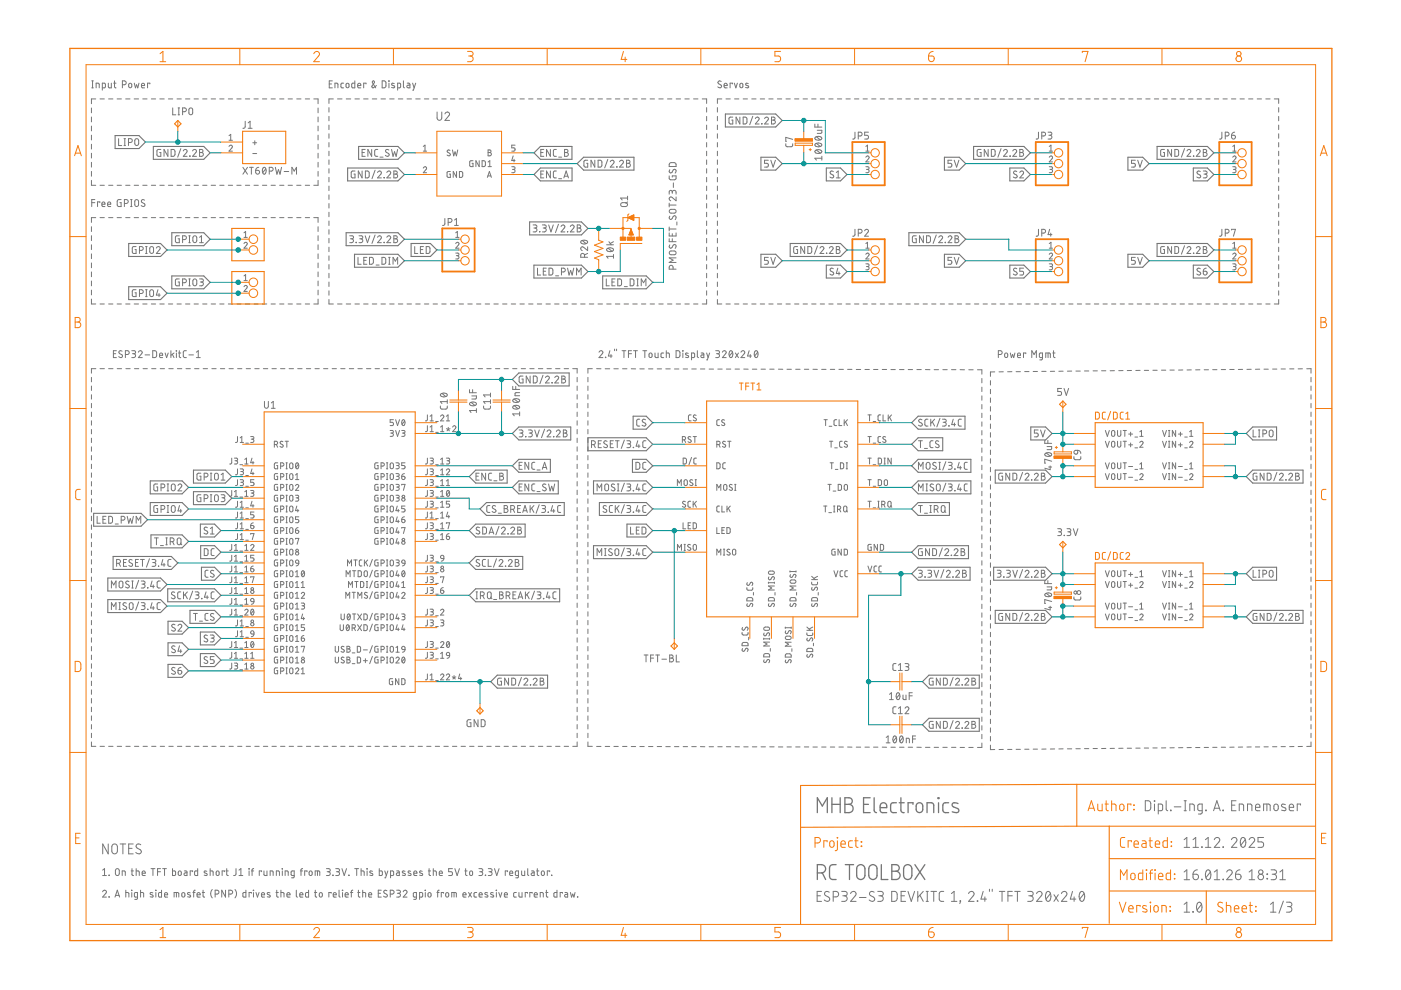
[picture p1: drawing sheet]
<svg xmlns="http://www.w3.org/2000/svg" width="297mm" height="210mm" viewBox="0 0 297 210" stroke-linecap="round" stroke-linejoin="round" font-family="sans-serif">
<g fill="none" stroke="#757575" stroke-width=".21">
<path d="M19.5 18.6h.3M19.5 17.1h.3M19.6 17.1v1.5M20.4 18.6v-1l.6 .2v.8M21.7 18.6l.6-.1 .1-.6-.2-.2-.5-.1v1.5M23 17.6v.8l.2 .2h.4v-1M24.1 17.6h.5M24.3 17.1v1.3l.3 .2M26 18h.4a.41 .41 0 0 0 .4-.4 .41 .41 0 0 0-.4-.5h-.4v1.5M27.3 17.8l.2-.1 .4 .1-.1 .7-.3 .1-.2-.2zM28.5 17.6l.2 1 .3-.6 .2 .6 .3-1M30 18.1h.6a.34 .34 0 0 0-.2-.4 .34 .34 0 0 0-.4 .3l.1 .5 .5 .1"/>
<path d="M31.8 17.8v-.2h-.5v1M69.8 17.8h.5M70.5 17.1h-.7v1.5h.7M71 18.6v-1l.6 .2v.8M72.9 17.6l-.5 .1-.1 .2v.6l.6 .1M73.5 17.7h.2l.3 .1v.6l-.3 .2-.3-.2zM75.2 17.1v1.5h-.5l-.1-.2v-.7l.6-.1M75.8 18.1h.7a.34 .34 0 0 0-.2-.4 .34 .34 0 0 0-.5 .3l.1 .5 .6 .1M77.6 17.8v-.2h-.5v1M79.8 18.1l-.6 .5a.25 .25 0 0 1-.3-.1 .25 .25 0 0 1 0-.3l.5-.7a.25 .25 0 0 0-.2-.4 .25 .25 0 0 0-.2 .4l.7 1.1M81 17.1l.6 .1 .2 .2v1l-.2 .2h-.6zM82.4 17.1l.1 .1z"/>
<path d="M82.5 17.6v1M83.6 17.7l-.4-.1-.2 .3 .7 .4v.2l-.2 .1-.5-.1M84.3 18.6l.6-.1-.1-.8-.5-.1v1.5M85.5 17.1v1.3l.3 .2M86.3 17.6l.6 .2v.8l-.6-.1v-.2l.1-.2h.5M87.5 17.6l.3 1M88.1 17.6l-.4 1.5h-.2M152.9 17.3a.37 .37 0 0 0-.5-.1 .37 .37 0 0 0-.1 .5l.6 .4a.4 .4 0 0 1-.2 .5 .4 .4 0 0 1-.5-.2M153.5 18.1h.7a.34 .34 0 0 0-.2-.4 .34 .34 0 0 0-.5 .3l.1 .5 .6 .1M155.3 17.8v-.2h-.5v1M155.7 17.6l.3 1 .3-1M157 17.7h.3l.2 .1v.6l-.2 .2-.4-.2z"/>
<path d="M158.6 17.7l-.3-.1-.2 .3 .6 .4v.2l-.2 .1-.4-.1M19.4 38.2v1.1h.9M19.4 22.9v1M19.4 24.8v1M19.4 26.7v1M19.4 28.7v1M19.4 30.6v1M19.4 32.5v1M19.4 34.4v1M19.4 36.3v1.1M20.3 21h-.9v1M21.2 21h.9"/>
<path d="M21.2 39.3h.9M23 21h.9M23 39.3h.9M24.8 21h.9M24.8 39.3h.9M25.1 29.4v1.5h.7M26.3 30.9h.3M26.3 29.4h.3M26.5 29.4v1.5M26.6 21h1M26.6 39.3h1M27.2 30.2h.4a.4 .4 0 0 0 .4-.4 .4 .4 0 0 0-.4-.4h-.4v1.5"/>
<path d="M28.4 21h1M28.4 39.3h1M28.7 29.5h.6l.1 1a.41 .41 0 0 1-.4 .4 .41 .41 0 0 1-.4-.4zM30.3 21h.9M30.3 39.3h.9M32.1 21h.9M32.1 39.3h.9M33.9 21h.9M33.9 39.3h.9M34.1 31.7h-.6l-.2 .2v.9l.2 .3h.6v-.8h-.3M35.6 31.7v1.4l-.8-1.4v1.4M35.7 21h.9"/>
<path d="M35.7 39.3h.9M36.3 31.7h.6l.2 .2v.8l-.2 .4h-.6zM36.6 22.9v1.4h.7M37.5 21h.9M37.5 39.3h.9M37.8 24.3h.3M37.8 22.9h.3M37.9 22.9v1.4M38.3 31.5l-.6 1.8M38.7 23.7h.4a.4 .4 0 0 0 .4-.4 .4 .4 0 0 0-.4-.4h-.4v1.4M38.9 32a.41 .41 0 0 1 .5-.3 .41 .41 0 0 1 .2 .6l-.7 .8h.8M39.3 21h1"/>
<path d="M39.3 39.3h1M40.2 23h.5l.2 .9a.4 .4 0 0 1-.5 .4 .4 .4 0 0 1-.4-.4zM40.2 33.1h.1zM40.8 32a.41 .41 0 0 1 .6-.3 .41 .41 0 0 1 .1 .6l-.7 .8h.9M41.1 21h1M41.1 39.3h1M42.3 31.7l.7 .1v.3l-.3 .2a.4 .4 0 0 1 .4 .4 .4 .4 0 0 1-.4 .4h-.4zM42.3 32.3h.4M43 21h.9M43 39.3h.9M44.8 21h.9M44.8 39.3h.9"/>
<path d="M46.6 21h.9M46.6 39.3h.9M48.4 21h.9M48.4 39.3h.9M48.6 31.1a.35 .35 0 0 1 .5-.3 .35 .35 0 0 1 .1 .5l-.6 .7h.7M48.6 28.8l.3-.3v1.2M48.6 29.7h.7M50.2 21h.9M50.2 39.3h.9M51.5 35.5l1 1.4M52 25.7v1.3l-.5 .2M52 21h.9"/>
<path d="M52 39.3h.9M52.5 35.5l-1 1.4M52.6 27.2h.8M52.6 26.1l.4-.4v1.5M52.9 35.5h.8M53.3 35.5v1.4M53.6 30.3h.8M53.6 32.6h.8M53.8 21h1M53.8 39.3h1M54 29.8v.9M54.2 36.1h.5a.41 .41 0 0 1 .3 .5 .41 .41 0 0 1-.4 .3 .41 .41 0 0 1-.4-.4z"/>
<path d="M54.9 35.5l-.4 .1-.3 .5M55.6 21h1M55.6 39.3h1M55.8 35.6l.2-.1a.86 .86 0 0 1 0 1.4 .91 .91 0 0 1-.2-1.3zM56.3 35.8l-.6 .8M57.1 36.3h.4a.4 .4 0 0 0 .4-.4 .4 .4 0 0 0-.4-.4h-.4v1.4M57.5 21h.9M57.5 39.3h.9M58.4 35.5l.3 1.4 .3-.9 .4 .9 .3-1.4M59.3 21h.9M59.3 39.3h.9M60.2 36.4h1"/>
<path d="M61.1 21h.9M61.1 39.3h.9M61.9 36.9v-1.4l.5 .8 .5-.8v1.4M62.9 21h.9M62.9 39.3h.9M64.7 21h.9M64.7 39.3h.9M66.5 21h.9v1M67.4 22.9v1M67.4 24.8v1M67.4 26.7v1M67.4 28.7v1"/>
<path d="M67.4 30.6v1M67.4 32.5v1M67.4 34.4v1M67.4 36.3v1.1M67.4 38.2v1.1h-.9M69.7 22.8v1M69.7 24.7v.9M69.7 26.5v1M69.7 28.4v.9M69.7 30.2v1M69.7 32.1v.9M69.7 33.9v1"/>
<path d="M69.7 35.8v.9M69.7 37.6v1M69.7 39.5v.9M70.7 21h-1v.9M71.6 21h.9M73.4 21h1M75.2 21h1M75.3 36.3h-.6l-.2 .1v1l.2 .3h.6v-.8h-.3M76.8 32.3h.5M76.8 36.3v1.4l-.8-1.4v1.4M77.1 21h.9M77.4 31.7h-.6v1.4h.6"/>
<path d="M77.5 36.3h.5l.3 .2v1l-.3 .2h-.5zM78.8 31.7v1.4l-.8-1.4v1.4M78.9 21h1M79.5 36.1l-.6 1.8M80.1 36.6a.41 .41 0 0 1 .5-.3 .41 .41 0 0 1 .2 .6l-.7 .8h.8M80.1 31.7h-.4l-.3 .3 .1 .9 .2 .2h.4M80.6 33.3h.6M80.8 21h.9M81.4 37.6l.1 .1zM82 36.6a.41 .41 0 0 1 .6-.3 .41 .41 0 0 1 .1 .6l-.7 .8h.8M82.4 31.8l-.1-.1a.34 .34 0 0 0-.5 .1 .34 .34 0 0 0 .1 .5l.5 .2a.4 .4 0 0 1-.1 .7 .4 .4 0 0 1-.6-.3M82.6 21h1"/>
<path d="M83 31.7l.3 1.4 .4-.9 .3 .9 .3-1.4M83.5 36.3l.7 .1v.3l-.3 .2a.4 .4 0 0 1 .4 .4 .4 .4 0 0 1-.4 .4h-.4zM83.5 36.9h.4M84.5 21h.9M86.3 21h.9M88.1 21h1M89.7 35.6a.35 .35 0 0 1 .5-.2 .35 .35 0 0 1 .1 .5l-.6 .7h.7M89.7 31.1l.4-.3v1.2M89.7 32h.7M90 21h.9M91.8 21h1M92.7 23.7v1.3a.5 .5 0 0 0 .5 .5 .5 .5 0 0 0 .5-.5v-1.3"/>
<path d="M93.7 21h.9M94.3 24.2a.48 .48 0 0 1 .7-.4 .48 .48 0 0 1 .2 .7l-.9 1h1M95.4 31.9a.31 .31 0 0 0-.5-.1 .31 .31 0 0 0 .1 .5l.4 .3a.35 .35 0 0 1-.2 .5 .35 .35 0 0 1-.4-.2M95.5 36.4l-.7 .1v.8l.2 .3h.5v-.7h-.2M95.5 21h.9M95.9 31.8l.3 1.2 .3-.8 .3 .8 .2-1.2M96.8 36.4v1.2l-.7-1.2v1.2M97.3 21h1M97.4 36.4h.5l.2 .2v.8l-.2 .2h-.5zM99.2 21h.9M100.3 34.1l-.7 .1v.9l.2 .2h.5v-.7h-.2M101 21h1"/>
<path d="M101.6 34.1v1.2l-.7-1.2v1.2M102.2 34.1h.5l.2 .2v.8l-.2 .2h-.5zM102.9 21h.9M103.3 37.6l.5-1.2 .4 1.2M103.4 37.3h.7M103.5 31.8l.6 .1v.3l-.3 .1a.35 .35 0 0 1 .4 .4 .35 .35 0 0 1-.4 .3h-.3zM103.5 35.3h.7M103.5 34.4l.3-.3v1.2M103.5 32.3h.3M104.7 21h.9M106.6 21h.9M108.4 21h.9"/>
<path d="M108.5 35.3h.4l.3 .3v.2l-.6 .1M108.8 33.1l-.3 .9h.7M108.9 35.9a.35 .35 0 0 1 .3 .4 .35 .35 0 0 1-.3 .3h-.4M109 33.8v.5M109.2 30.8h-.7v.5h.4a.36 .36 0 0 1 .3 .4 .36 .36 0 0 1-.3 .3h-.4M110.2 21h1M112.1 21h.9M113.9 21h1M114.7 36.9h.4M114.7 32.3h.4M115.3 36.3h-.6v1.4h.6M115.3 31.7h-.6v1.4h.6"/>
<path d="M115.8 21h.9M116.7 31.7v1.4l-.8-1.4v1.4M116.7 36.3v1.4l-.8-1.4v1.4M117.6 21h.9M118 36.3h-.5l-.2 .3v.9l.2 .2h.5M118 31.7h-.5l-.2 .3v.9l.2 .2h.5M118.4 37.9h.7M118.4 33.3h.7M119.4 21h1M119.5 37.7l.5-1.4 .5 1.4M119.7 37.4h.7M119.7 31.7l.7 .1v.3l-.3 .2a.4 .4 0 0 1 .4 .4 .4 .4 0 0 1-.4 .4h-.4z"/>
<path d="M119.7 32.3h.4M121.3 21h.9M123.1 21h1M124.6 34h-.6l-.2 .2v.9l.2 .3h.6v-.8h-.2M124.9 21h1M126.1 34v1.4l-.8-1.4v1.4M126.8 21h.9M126.8 34h.6l.2 .2v1l-.2 .2h-.6zM128.6 21h1M128.9 33.8l-.7 1.8M129.4 34.3a.41 .41 0 0 1 .6-.3 .41 .41 0 0 1 .1 .6l-.7 .8h.8M130.5 21h.9"/>
<path d="M130.7 35.3l.1 .1zM131.4 34.3a.41 .41 0 0 1 .5-.3 .41 .41 0 0 1 .2 .6l-.7 .8h.8M132.3 21h1M132.8 34l.7 .1 .1 .3-.4 .2a.4 .4 0 0 1 .4 .4 .4 .4 0 0 1-.4 .4h-.4zM132.8 34.6h.4M134.2 21h.9M136 21h.9M137.8 21h1M139.7 21h.9M141.5 21h1M141.9 37.3v.6l.2 .2h.9l.3-.2v-.6h-.8v.2M142 36l-.1 .2a.34 .34 0 0 0 .1 .4 .34 .34 0 0 0 .5-.1l.2-.5a.35 .35 0 0 1 .5-.1 .35 .35 0 0 1 .1 .5l-.1 .3"/>
<path d="M142 34.6l1.1-.1 .2 .2v.6h-1.4zM142.8 38.8v1M143.4 21h.9M145.2 21h.9M147 21h1M148.9 21h.9v.9M149.8 22.8v1M149.8 24.7v.9M149.8 26.5v1M149.8 28.4v.9M149.8 30.2v1M149.8 32.1v.9"/>
<path d="M149.8 33.9v1M149.8 35.8v.9M149.8 37.6v1M149.8 39.5v.9M152.1 22.8v1M152.1 24.7v.9M152.1 26.5v1M152.1 28.4v.9M152.1 30.2v1M152.1 32.1v.9M152.1 33.9v1M152.1 35.8v.9"/>
<path d="M152.1 37.6v1M152.1 39.5v.9M153 21h-.9v.9M153.9 21h.9M155.4 24.8h-.7l-.1 .2v1l.1 .3h.7v-.8h-.3M155.7 21h1M156.9 24.8v1.5l-.8-1.5v1.5M157.6 24.8h.5l.2 .3v.9l-.2 .2-.5 .1zM157.6 21h.9M159.4 21h.9M159.6 24.7l-.6 1.7M160.1 25.1a.39 .39 0 0 1 .6-.3 .39 .39 0 0 1 .1 .7l-.7 .8h.9"/>
<path d="M161.2 21h.9M161.5 26.2l.1 .1zM162.1 25.1a.39 .39 0 0 1 .6-.3 .39 .39 0 0 1 .1 .7l-.7 .8h.8M162.9 34h-.8v.6h.5a.41 .41 0 0 1 .3 .4 .41 .41 0 0 1-.3 .4h-.5M163 21h.9M163.4 34l.5 1.4 .5-1.4M163.6 24.8l.7 .1v.3l-.3 .3a.41 .41 0 0 1 .4 .4 .41 .41 0 0 1-.4 .4h-.4zM163.6 25.5h.4M164.8 21h.9M166.6 30.5v.4l.3 .2h1l.1-.2 .1-.4M166.6 21h1M168.1 29.5l-1.5-.4v.9h.2"/>
<path d="M168.5 21h.9M170.3 21h.9M172.1 21h.9M172.8 26.3v.6h1.4M172.9 31.9a.79 .79 0 0 1 1.3 .4 .94 .94 0 0 1-1.4-.2zM172.9 30.5a.93 .93 0 0 1 1.3 .2 .88 .88 0 0 1-1.4 0zM172.9 29.1a.79 .79 0 0 1 1.3 .3 .94 .94 0 0 1-1.4-.1zM173.1 31.8l.8 .7M173.1 30.4l.8 .7M173.1 29l.8 .7M173.3 27.6h.9v.6l-.9 .1M173.4 26.3v.6"/>
<path d="M173.9 21h.9M174.2 33.5h-1.4l.3 .5M174.2 33.1v.9M175.7 21h.9M176.7 36.4a.37 .37 0 0 0-.6-.1 .37 .37 0 0 0 0 .6l.5 .2a.34 .34 0 0 1 .1 .5 .34 .34 0 0 1-.4 .1l-.3-.2M177.3 36.6l.4-.3v1.4M177.3 37.7h.8M177.5 21h1M179.4 21h.9M181.2 21h.9M181.3 28v1.3l-.5 .2M182 28.8h.4a.4 .4 0 0 0 .4-.4 .4 .4 0 0 0-.4-.4h-.4v1.5"/>
<path d="M183 21h.9M183.6 33.3a.35 .35 0 0 1 .5-.2 .35 .35 0 0 1 .1 .5l-.6 .7h.7M183.6 35.3l.5 .1 .2 .2-.1 .2-.5 .1M183.6 32h.7M183.6 31.1l.3-.3v1.2M183.9 35.9a.35 .35 0 0 1 .4 .4 .35 .35 0 0 1-.4 .3h-.3M184.1 28h-.8v.7h.5a.41 .41 0 0 1 .3 .4 .41 .41 0 0 1-.3 .4h-.5M184.8 21h.9M186.6 21h.9M188.4 21h1M190.2 21h1M192.1 21h.9"/>
<path d="M193.9 21h.9M195.7 21h.9M197.5 21h.9M199.3 21h1M201.1 21h1M201.8 34h-.8v.6h.5a.41 .41 0 0 1 .3 .4 .41 .41 0 0 1-.3 .4h-.5M202.3 34l.5 1.4 .5-1.4M203 21h.9M204.8 21h.9M206.6 21h.9M208 31.7h-.6l-.2 .2v.9l.2 .3h.6v-.8h-.2M208.4 21h.9"/>
<path d="M209.5 31.7v1.4l-.8-1.4v1.4M210.2 31.7h.6l.2 .2v1l-.2 .2h-.6zM210.2 21h1M212 21h1M212.2 31.5l-.6 1.8M212.8 32a.41 .41 0 0 1 .5-.3 .41 .41 0 0 1 .2 .6l-.7 .8h.8M213.9 21h.9M214.1 33.1h.1zM214.7 32a.41 .41 0 0 1 .6-.3 .41 .41 0 0 1 .1 .6l-.7 .8h.9M215.6 36.4a.37 .37 0 0 0-.6-.1 .37 .37 0 0 0 .1 .6l.4 .2a.34 .34 0 0 1 .1 .5 .34 .34 0 0 1-.4 .1l-.4-.2M215.7 21h.9M216.2 31.7l.7 .1v.3l-.3 .2a.4 .4 0 0 1 .4 .4 .4 .4 0 0 1-.4 .4h-.4z"/>
<path d="M216.2 36.6a.4 .4 0 0 1 .6-.3 .4 .4 0 0 1 .1 .6l-.7 .8h.8M216.2 32.3h.4M217.5 21h.9M219.3 21h.9M220.2 28v1.3l-.5 .2M220.9 28.8h.4a.4 .4 0 0 0 .4-.4 .4 .4 0 0 0-.4-.4h-.4v1.5M221.1 21h1M222.2 28h.6l.2 .3-.2 .3-.4 .1M222.5 33.3a.35 .35 0 0 1 .5-.2 .35 .35 0 0 1 .1 .5l-.6 .7h.7M222.5 35.3h.4l.3 .3-.1 .2-.5 .1M222.5 32h.7M222.5 31.1l.3-.3v1.2"/>
<path d="M222.6 28.7a.4 .4 0 0 1 .4 .4 .4 .4 0 0 1-.4 .4h-.4M222.8 35.9a.35 .35 0 0 1 .4 .4 .35 .35 0 0 1-.4 .3h-.3M222.9 21h1M224.8 21h.9M226.6 21h.9M228.4 21h.9M230.2 21h.9M232 21h1M233.8 21h1M235.7 21h.9M237.5 21h.9M239.3 21h.9"/>
<path d="M240.7 34h-.8v.6h.5a.41 .41 0 0 1 .3 .4 .41 .41 0 0 1-.3 .4h-.5M241.1 21h.9M241.2 34l.5 1.4 .5-1.4M242.9 21h.9M244.8 21h.9M246.6 21h.9M246.9 31.7h-.6l-.2 .2v.9l.2 .3h.6v-.8h-.2M248.4 21h.9M248.4 31.7v1.4l-.8-1.4v1.4M249.1 31.7h.5l.3 .2v1l-.3 .2h-.5zM250.2 21h.9M251.1 31.5l-.6 1.8"/>
<path d="M251.7 32a.4 .4 0 0 1 .5-.3 .4 .4 0 0 1 .1 .6l-.6 .8h.8M252 21h.9M253 33.1h.1zM253.6 32a.41 .41 0 0 1 .6-.3 .41 .41 0 0 1 .1 .6l-.7 .8h.8M253.8 21h.9M254.5 36.4a.37 .37 0 0 0-.6-.1 .37 .37 0 0 0 .1 .6l.4 .2a.4 .4 0 0 1 0 .6 .4 .4 0 0 1-.7-.2M255.1 31.7l.7 .1v.3l-.3 .2a.4 .4 0 0 1 .4 .4 .4 .4 0 0 1-.4 .4h-.4zM255.1 36.3h.5l.3 .2-.2 .4h-.4M255.1 32.3h.4M255.5 36.9a.4 .4 0 0 1 .4 .4 .4 .4 0 0 1-.4 .4h-.4M255.7 21h.9M257.5 21h.9"/>
<path d="M259.1 28l-.1 1.3-.4 .2M259.3 21h.9M259.8 28.8h.4a.4 .4 0 0 0 .4-.4 .4 .4 0 0 0-.4-.4h-.4v1.5M261.1 21h.9M261.1 28.7h.5a.41 .41 0 0 1 .3 .4 .41 .41 0 0 1-.4 .4 .41 .41 0 0 1-.4-.4zM261.4 33.3a.35 .35 0 0 1 .5-.2 .35 .35 0 0 1 .1 .5l-.6 .7h.7M261.4 35.3l.5 .1 .2 .2-.2 .3h-.4M261.4 32h.7M261.4 31.1l.3-.3v1.2M261.7 35.9a.35 .35 0 0 1 .4 .4 .35 .35 0 0 1-.4 .3h-.3M261.8 28l-.4 .2-.3 .5M262.9 21h.9"/>
<path d="M264.7 21h.9M266.6 21h.9M268.4 21h.9M270.2 21h.9v.9M271.1 22.8v1M271.1 24.7v.9M271.1 26.5v1M271.1 28.4v.9M271.1 30.2v1M271.1 32.1v.9M271.1 33.9v1M271.1 35.8v.9"/>
<path d="M271.1 37.6v1M271.1 39.5v.9M19.4 48.1v1M19.4 50v1M19.4 51.9v1M19.4 53.8v1M19.4 55.8v1M19.4 57.7v1M19.4 59.6v1M19.5 43h.6M20.1 42.3h-.6v1.5M20.3 46.1h-.9v1.1"/>
<path d="M21.2 43v-.2h-.5v1M21.2 46.1h.9M21.6 43.3h.6a.34 .34 0 0 0-.2-.5 .34 .34 0 0 0-.4 .3l.1 .6 .5 .1M22.8 43.3h.7a.34 .34 0 0 0-.3-.5 .34 .34 0 0 0-.4 .3l.1 .6 .6 .1M23 46.1h.9M24.8 46.1h.9M25.7 42.3l-.6 .1-.3 .3 .2 1 .7 .1v-.8h-.3M26.4 43.1h.4a.41 .41 0 0 0 .4-.4 .41 .41 0 0 0-.4-.4h-.4v1.5M26.6 46.1h1M27.7 42.3h.3M27.7 43.8h.3M27.9 42.3v1.5"/>
<path d="M28.4 46.1h1M28.7 42.4l.3-.1 .4 .3v.8a.4 .4 0 0 1-.4 .4 .4 .4 0 0 1-.4-.4zM28.9 52.3h-.7l-.1 .2-.1 .9 .2 .3h.7v-.8h-.3M29.6 53.1h.4a.4 .4 0 0 0 .4-.4 .4 .4 0 0 0-.4-.4h-.4v1.4M30.3 46.1h.9M30.6 42.4a.37 .37 0 0 0-.5-.1 .37 .37 0 0 0-.1 .6l.6 .3a.34 .34 0 0 1 .1 .4 .34 .34 0 0 1-.5 .2l-.3-.2M30.9 53.7h.3M30.9 52.3h.3M31 52.3v1.4M31.9 52.4h.5l.2 .9a.4 .4 0 0 1-.4 .4 .4 .4 0 0 1-.5-.4zM32.1 46.1h.9M33.1 52.6a.4 .4 0 0 1 .6-.3 .4 .4 0 0 1 .1 .6l-.7 .8h.9"/>
<path d="M33.9 46.1h.9M35.7 46.1h.9M37.5 46.1h.9M38 50h-.6l-.2 .2v.9l.2 .3 .6 .1v-.9h-.2M38 59.1l-.6 .1-.2 .1v1l.2 .3h.6v-.8h-.2M38.7 50.8h.4a.4 .4 0 0 0 .4-.4 .4 .4 0 0 0-.4-.4h-.4v1.5M38.7 59.9h.4a.4 .4 0 0 0 .4-.4 .4 .4 0 0 0-.4-.4h-.4v1.5M39.3 46.1h1M40 51.5h.3M40 50h.3M40 59.1h.3M40.2 50v1.5"/>
<path d="M40.2 59.1v1.5M41 50.1h.6l.1 .9a.41 .41 0 0 1-.4 .5 .41 .41 0 0 1-.4-.5zM41 59.3l.3-.2 .3 .2 .1 .9a.41 .41 0 0 1-.4 .4 .41 .41 0 0 1-.4-.4zM41.1 46.1h1M42.3 59.1l.6 .1 .2 .2-.2 .4h-.4M42.3 50.3l.4-.3v1.5M42.3 51.5h.8M42.7 59.8a.4 .4 0 0 1 .4 .4 .4 .4 0 0 1-.4 .4h-.4M43 46.1h.9M44.8 46.1h.9M46.6 46.1h.9M48.4 46.1h.9"/>
<path d="M50.2 46.1h.9M51.7 51.6a.34 .34 0 0 1 .5-.2 .34 .34 0 0 1 .1 .5l-.6 .7h.7M51.7 50.3h.7M51.7 49.4l.4-.3v1.2M51.7 58.5l.4-.3v1.3M51.7 59.5h.7M52 46.1h.9M53.8 46.1h1M55.6 46.1h1M57.5 46.1h.9M59.3 46.1h.9M61.1 46.1h.9"/>
<path d="M62.9 46.1h.9M64.7 46.1h.9M66.5 46.1h.9v1.1M67.4 48.1v1M67.4 50v1M67.4 51.9v1M67.4 53.8v1M67.4 55.8v1M67.4 57.7v1M67.4 59.6v1M69.7 41.3v1M69.7 43.2v.9"/>
<path d="M69.7 45v1M69.7 46.9v.9M69.7 48.7v1M69.7 50.5v1M69.7 52.4v1M69.7 54.3v.9M69.7 56.1v.9M69.7 58v.9M69.7 59.8v.9M74.1 50h.7l.2 .2-.2 .4h-.5M74.5 50.6a.41 .41 0 0 1 .5 .4 .41 .41 0 0 1-.5 .5h-.4M75.5 51.4l.1 .1z"/>
<path d="M75.9 54.6v1.4h.7M76.1 50h.6l.2 .2-.2 .4h-.4M76.5 50.6a.41 .41 0 0 1 .4 .4 .41 .41 0 0 1-.4 .5h-.4M77.1 55.2h.5M77.4 50l.5 1.5 .5-1.5M77.8 54.6h-.7v1.4h.7M78.3 54.6h.6l.2 .2 .1 .8-.3 .4h-.6zM79.5 49.8l-.6 1.8M79.7 56.2h.7M80.1 50.3a.4 .4 0 0 1 .5-.3 .4 .4 0 0 1 .2 .6l-.7 .9h.8M81 54.6h.5l.3 .2v1l-.3 .2h-.5zM81.4 51.4l.1 .1z"/>
<path d="M82 50.3a.4 .4 0 0 1 .6-.3 .4 .4 0 0 1 .1 .6l-.7 .9h.8M82.4 54.6h.3M82.4 56h.3M82.5 54.6v1.4M83.3 56v-1.4l.5 .8 .5-.8v1.4M83.5 50l.7 .1v.3l-.3 .2a.41 .41 0 0 1 .4 .4 .41 .41 0 0 1-.4 .5h-.4zM83.5 50.6h.4M87.9 52.3v1.4h.7M89.1 52.9h.5M89.8 52.3h-.7v1.4h.7M90.4 52.3h.5l.2 .2v1l-.2 .2h-.5zM94.3 46.3v1.3l-.5 .2"/>
<path d="M95 47.1h.4a.4 .4 0 0 0 .4-.4 .4 .4 0 0 0-.4-.4h-.4v1.5M96.4 46.7l.4-.4v1.5M96.4 47.8h.8M96.6 51.6a.34 .34 0 0 1 .5-.2 .34 .34 0 0 1 .1 .5l-.6 .7h.7M96.6 53.7h.6l.1 .2-.1 .3h-.4M96.6 49.4l.4-.3v1.2M96.6 50.3h.7M97 54.2a.35 .35 0 0 1 .3 .4 .35 .35 0 0 1-.3 .3h-.4M113 47.7h.7l.1 .2-.1 .4h-.5M113.5 48.3a.41 .41 0 0 1 .4 .5 .41 .41 0 0 1-.4 .4h-.5M114 56.9v1.4h.6M114.4 49.1l.1 .1z"/>
<path d="M115 47.7h.6l.2 .2-.2 .4h-.4M115.2 57.5h.5M115.4 48.3a.41 .41 0 0 1 .4 .5 .41 .41 0 0 1-.4 .4h-.4M115.8 56.9h-.6v1.4h.6M116.3 47.7l.5 1.5 .5-1.5M116.4 56.9h.6l.2 .2v.8l-.2 .4h-.6zM117.8 58.5h.6M118.4 47.5l-.6 1.8M119 48a.39 .39 0 0 1 .5-.3 .39 .39 0 0 1 .1 .6l-.6 .9h.8M119 57.7h.5a.4 .4 0 0 0 .4-.4 .4 .4 0 0 0-.4-.4h-.5v1.4M120.4 49.1h.1M120.3 56.9l.3 1.4 .4-1 .3 1 .3-1.4"/>
<path d="M120.9 48a.4 .4 0 0 1 .6-.3 .4 .4 0 0 1 .1 .6l-.7 .9h.8M122.2 58.3v-1.4l.5 .8 .5-.8v1.4M122.4 47.7l.7 .1v.3l-.3 .2a.41 .41 0 0 1 .4 .5 .41 .41 0 0 1-.4 .4h-.4zM122.4 48.3h.4M123.2 51.1a.83 .83 0 0 1 1.4 .3 .79 .79 0 0 1-.8 .4 .79 .79 0 0 1-.7-.6zM123.4 51l.8 .6M123.9 54.5v-.4a.4 .4 0 0 0-.4-.4 .4 .4 0 0 0-.4 .4v.4h1.5M124.6 52.3v.8l-.8-.6a.39 .39 0 0 0-.7 .1 .39 .39 0 0 0 .3 .5M124.6 53.7l-.7 .4M128.5 59.1v1.5h.7M128.6 51.9h1.5M128.7 52.7a.91 .91 0 0 1 1.4 .3 .79 .79 0 0 1-.8 .4 .79 .79 0 0 1-.7-.6z"/>
<path d="M128.9 52.6l.9 .7M129.1 51.2l.5 .7M129.8 59.8h.4M130.1 54.4h-1.5l.3 .4M130.1 54v.8M130.1 51.2l-.7 .4M130.4 59.1h-.6v1.5h.6M131 59.1l.5 .1 .3 .2v.9l-.3 .3h-.5zM131.7 43.1l1-.1a.41 .41 0 0 1 .4 .4 .41 .41 0 0 1-.4 .4l-1-.1zM133.1 42.8l-.4 .3M133.1 42h-1.5l.3 .4M133.1 41.6v.8"/>
<path d="M133.6 59.1l.6 .1 .2 .2v.9l-.2 .3h-.6zM135 59.1h.3M135.2 59.1v1.5M141.9 49.4v.6h1.4v-.6M141.9 43.1v.8M141.9 48.1v.9M141.9 50.6v.6h1.4M141.9 48.6h1.4M141.9 43.5h1.4M142 53.3l.9-.1a.4 .4 0 0 1 .4 .4 .4 .4 0 0 1-.4 .4l-.9-.1-.1-.3zM142 51.9l-.1 .5 .3 .2 .3-.1 .2-.5a.4 .4 0 0 1 .7 .1 .4 .4 0 0 1-.2 .6M142 45.8l-.1 .2a.34 .34 0 0 0 .1 .5 .34 .34 0 0 0 .5-.1l.2-.5a.4 .4 0 0 1 .7 .1 .4 .4 0 0 1-.2 .6"/>
<path d="M142 44.5l.9-.1a.4 .4 0 0 1 .4 .4 .4 .4 0 0 1-.4 .4l-.9-.1-.1-.3zM142.5 40.8a.4 .4 0 0 1 .4-.5 .4 .4 0 0 1 .4 .5v.4M142.5 41v-.5l-.4-.1-.2 .1v.7M142.5 49.6v.4M142.5 50.6v.6M142.7 57.1v-.5a.41 .41 0 0 0-.4-.4 .41 .41 0 0 0-.4 .4v.5h1.4M143.3 41.8v.8l-.8-.7a.4 .4 0 0 0-.6 .1 .4 .4 0 0 0 .3 .6M143.3 54.7h-1.4l.8 .5-.8 .4h1.4M143.5 47.1v.6M149.8 41.3v1M149.8 43.2v.9M149.8 45v1"/>
<path d="M149.8 46.9v.9M149.8 48.7v1M149.8 50.5v1M149.8 52.4v1M149.8 54.3v.9M149.8 56.1v.9M149.8 58v.9M149.8 59.8v.9M152.1 41.3v1M152.1 43.2v.9M152.1 45v1M152.1 46.9v.9"/>
<path d="M152.1 48.7v1M152.1 50.5v1M152.1 52.4v1M152.1 54.3v.9M152.1 56.1v.9M152.1 58v.9M152.1 59.8v.9M162.9 54.6h-.8v.6h.5a.42 .42 0 0 1 .3 .4 .42 .42 0 0 1-.3 .4h-.5M163.4 54.6l.5 1.4 .5-1.4M169.1 52.3h-.6l-.2 .2v.9l.2 .3h.6v-.8h-.3M170.6 52.3v1.4l-.8-1.4v1.4M171.3 52.3h.6l.2 .2v.8l-.2 .4h-.6z"/>
<path d="M173.3 52.1l-.6 1.8M173.9 52.6a.4 .4 0 0 1 .5-.3 .4 .4 0 0 1 .2 .6l-.7 .8h.8M175.2 53.7h.1zM175.8 52.6a.4 .4 0 0 1 .6-.3 .4 .4 0 0 1 .1 .6l-.7 .8h.9M176.7 57a.37 .37 0 0 0-.6-.1 .37 .37 0 0 0 0 .6l.5 .2a.34 .34 0 0 1 .1 .5 .34 .34 0 0 1-.4 .1l-.3-.2M177.3 52.3l.7 .1v.4l-.3 .1a.41 .41 0 0 1 .4 .4 .41 .41 0 0 1-.4 .4h-.4zM177.3 52.9h.4M177.6 56.9l-.3 1.1h.8M177.9 57.7v.6M181.3 48.6v1.3l-.5 .2M182 49.4h.4a.4 .4 0 0 0 .4-.4 .4 .4 0 0 0-.4-.4h-.4v1.5M183.3 48.9a.39 .39 0 0 1 .6-.3 .39 .39 0 0 1 .1 .7l-.7 .8h.8"/>
<path d="M183.6 53.9a.34 .34 0 0 1 .5-.2 .34 .34 0 0 1 .1 .5l-.6 .7h.7M183.6 55.9l.5 .1 .2 .2-.1 .2-.5 .1M183.6 51.6l.3-.2v1.2M183.6 52.6h.7M183.9 56.5a.35 .35 0 0 1 .4 .4 .35 .35 0 0 1-.4 .3h-.3M194.3 50h-.6l-.2 .2-.1 .9 .3 .3 .6 .1v-.9h-.3M195.8 50v1.5l-.9-1.5v1.5M196.4 50h.6l.2 .2 .1 .8-.3 .4-.6 .1zM198.5 49.8l-.7 1.8M199 50.3a.4 .4 0 0 1 .6-.3 .4 .4 0 0 1 .1 .6l-.7 .9h.9M200.4 51.4l.1 .1zM201 50.3a.39 .39 0 0 1 .6-.3 .39 .39 0 0 1 .1 .6l-.7 .9h.8"/>
<path d="M201.8 54.6h-.8v.6h.5a.42 .42 0 0 1 .3 .4 .42 .42 0 0 1-.3 .4h-.5M202.3 54.6l.5 1.4 .5-1.4M202.5 50l.6 .1 .1 .3-.3 .2a.41 .41 0 0 1 .4 .4 .41 .41 0 0 1-.4 .5h-.4zM202.5 50.6h.4M215.6 57a.37 .37 0 0 0-.6-.1 .37 .37 0 0 0 .1 .6l.4 .2a.4 .4 0 0 1-.1 .6 .4 .4 0 0 1-.6-.2M217 56.9h-.8v.6h.5a.41 .41 0 0 1 .3 .4 .41 .41 0 0 1-.3 .4h-.5M220.2 48.6v1.3l-.5 .2M220.9 49.4h.4a.4 .4 0 0 0 .4-.4 .4 .4 0 0 0-.4-.4h-.4v1.5M222.5 53.9a.35 .35 0 0 1 .4-.2 .35 .35 0 0 1 .2 .5l-.6 .7h.7M222.5 55.9l.5 .1 .2 .2-.1 .2-.5 .1M222.5 52.6h.7M222.5 51.6l.3-.2v1.2"/>
<path d="M222.5 48.6l-.3 1.1h.8M222.8 49.4v.7M222.8 56.5a.35 .35 0 0 1 .4 .4 .35 .35 0 0 1-.4 .3h-.3M240.7 54.6h-.8v.6h.5a.42 .42 0 0 1 .3 .4 .42 .42 0 0 1-.3 .4h-.5M241.2 54.6l.5 1.4 .5-1.4M246.9 52.3h-.6l-.2 .2v.9l.2 .3h.6v-.8h-.2M248.4 52.3v1.4l-.8-1.4v1.4M249.1 52.3h.5l.3 .2v1l-.3 .2h-.5zM251.1 52.1l-.6 1.8M251.7 52.6a.39 .39 0 0 1 .5-.3 .39 .39 0 0 1 .1 .6l-.6 .8h.8M253 53.7h.1zM253.6 52.6a.4 .4 0 0 1 .6-.3 .4 .4 0 0 1 .1 .6l-.7 .8h.8"/>
<path d="M254.5 57a.37 .37 0 0 0-.6-.1 .37 .37 0 0 0 .1 .6l.4 .2a.4 .4 0 0 1-.1 .6 .4 .4 0 0 1-.6-.2M255.1 52.3l.7 .1v.4l-.3 .1a.41 .41 0 0 1 .4 .4 .41 .41 0 0 1-.4 .4h-.4zM255.1 57.5h.5a.41 .41 0 0 1 .3 .5 .41 .41 0 0 1-.4 .3 .41 .41 0 0 1-.4-.4zM255.1 52.9h.4M255.8 56.9l-.6 .2-.1 .4M259.1 48.6l-.1 1.3-.4 .2M259.8 49.4h.4a.4 .4 0 0 0 .4-.4 .4 .4 0 0 0-.4-.4h-.4v1.5M261.1 48.8v-.2h.8l-.4 1.5M261.4 53.9a.34 .34 0 0 1 .4-.2 .34 .34 0 0 1 .2 .5l-.6 .7h.7M261.4 55.9l.5 .1 .2 .2-.2 .3h-.4M261.4 52.6h.7M261.4 51.6l.3-.2v1.2"/>
<path d="M261.7 56.5a.35 .35 0 0 1 .4 .4 .35 .35 0 0 1-.4 .3h-.3M271.1 41.3v1M271.1 43.2v.9M271.1 45v1M271.1 46.9v.9M271.1 48.7v1M271.1 50.5v1M271.1 52.4v1M271.1 54.3v.9M271.1 56.1v.9M271.1 58v.9M271.1 59.8v.9"/>
<path d="M19.4 61.5v1M19.4 63.4v1.1h.9M20.3 78.2h-.9v.9M21.2 64.5h.9M21.2 78.2h.9M23 64.5h.9M23 78.2h1M24 75h.5M24.7 74.4h-.7v1.4h.7M24.8 64.5h.9M24.8 78.2h1M25.9 74.5a.37 .37 0 0 0-.6-.1 .37 .37 0 0 0 .1 .6l.4 .2a.4 .4 0 0 1 0 .6 .4 .4 0 0 1-.6-.2"/>
<path d="M26.6 75.2h.4a.4 .4 0 0 0 .4-.4 .4 .4 0 0 0-.4-.4h-.4v1.4M26.6 64.5h1M26.7 78.2h.9M27.9 74.4h.7l.1 .2-.1 .4h-.5M28.3 75a.41 .41 0 0 1 .4 .4 .41 .41 0 0 1-.4 .4h-.4M28.4 64.5h1M28.5 78.2h.9M28.9 61.4h-.7l-.1 .2-.1 1 .2 .3h.7v-.8h-.3M29.3 74.7a.4 .4 0 0 1 .6-.3 .4 .4 0 0 1 .1 .6l-.7 .8h.9M29.6 62.2h.4a.4 .4 0 0 0 .4-.4 .4 .4 0 0 0-.4-.4h-.4v1.5M30.3 64.5h.9M30.3 78.2h.9"/>
<path d="M30.8 75.2h.9M30.9 62.9h.3M30.9 61.4h.3M31 61.4v1.5M31.9 61.6l.3-.2 .2 .2 .2 .9a.4 .4 0 0 1-.4 .4 .4 .4 0 0 1-.5-.4zM32.1 64.5h.9M32.2 78.2h.9M32.4 74.4h.6l.2 .2v.8l-.2 .4h-.6zM33.5 61.4l-.4 1.2h.9M33.7 62.2v.7M33.8 75.3h.7a.34 .34 0 0 0-.2-.4 .34 .34 0 0 0-.5 .3l.1 .5 .6 .1M33.9 64.5h.9"/>
<path d="M34 78.2h.9M35 74.8l.3 1 .4-1M35.7 64.5h.9M35.8 78.2h.9M36.2 74.4v1.4M36.5 75.1l.4 .7M36.9 74.8l-.7 .5M37.4 74.4h.1M37.4 74.8v1M37.5 64.5h.9M37.6 78.2h.9M37.8 74.8h.5"/>
<path d="M38 74.4v1.3l.3 .1M39.3 64.5h1M39.4 78.2h1M39.5 74.4h-.4l-.2 .3v.9l.2 .2h.4M40 60.6h.3M40 75.2h1M41.1 64.5h1M41.3 78.2h.9M41.6 75.8h.9M41.6 74.7l.4-.3v1.4M43 64.5h.9M43.1 78.2h.9"/>
<path d="M44.8 64.5h.9M44.9 78.2h.9M46.6 64.5h.9M46.7 78.2h.9M48.4 64.5h.9M48.6 78.2h.9M50.2 64.5h.9M50.4 78.2h.9M51.7 60.8a.35 .35 0 0 1 .5-.3 .35 .35 0 0 1 .1 .6l-.6 .7h.7M52 64.5h.9M52.2 78.2h.9M53.8 64.5h1"/>
<path d="M54 78.2h.9M55.6 64.5h1M55.8 78.2h1M57.5 64.5h.9M57.7 78.2h.9M59.3 64.5h.9M59.5 78.2h.9M61.1 64.5h.9M61.3 78.2h.9M62.9 64.5h.9M63.1 78.2h1M64.7 64.5h.9"/>
<path d="M65 78.2h.9M66.8 78.2h.9M67.4 61.5v1M67.4 63.4v1.1h-.9M68.6 78.2h.9M69.7 63.5v1h1M69.7 61.7v.9M70.4 78.2h.9M71.6 64.5h.9M72.2 78.2h1M73.4 64.5h1M74.1 78.2h.9"/>
<path d="M75.2 64.5h1M75.9 78.2h.9M77.1 64.5h.9M77.7 78.2h.9M78.9 64.5h1M79.5 78.2h1M80.8 64.5h.9M81.3 78.2h1M82.6 64.5h1M83.2 78.2h.9M84.5 64.5h.9M85 78.2h.9"/>
<path d="M86.3 64.5h.9M86.8 78.2h.9M88.1 64.5h1M88.6 78.2h1M90 64.5h.9M90.5 78.2h.9M91.8 64.5h1M92.3 78.2h.9M93.7 64.5h.9M94.1 78.2h.9M95.5 64.5h.9M95.9 78.2h1"/>
<path d="M97.3 64.5h1M97.7 78.2h1M99.2 64.5h.9M99.6 78.2h.9M101 64.5h1M101.4 78.2h.9M102.9 64.5h.9M103.2 78.2h.9M104.7 64.5h.9M105.1 78.2h.9M106.6 64.5h.9M106.9 78.2h.9"/>
<path d="M108.4 64.5h.9M108.7 78.2h.9M110.2 64.5h1M110.5 78.2h.9M110.9 79.7l-.6 .1-.2 .1v1l.2 .3h.6v-.8h-.3M112.1 64.5h.9M112.3 78.2h.9M112.4 79.7v1.5l-.8-1.5v1.5M113.1 79.7l.5 .1 .3 .2v.8l-.3 .4h-.5zM113.9 64.5h1M114.2 78.2h.9M115.1 79.6l-.6 1.8"/>
<path d="M115.8 64.5h.9M116 78.2h.9M117.6 64.5h.9M117.8 78.2h.9M119.1 79.7l.7 .1v.5l-.3 .1a.41 .41 0 0 1 .4 .4 .41 .41 0 0 1-.4 .4h-.4zM119.4 64.5h1M119.6 78.2h.9M121.3 64.5h.9M121.4 78.2h1v.9M123.1 64.5h1M124.9 64.5h1M125.6 78.2h-.9v.9"/>
<path d="M126.5 78.2h.9M126.8 64.5h.9M127 74.7a.4 .4 0 0 1 .6-.3 .4 .4 0 0 1 .1 .6l-.7 .8h.8M128.3 78.2h1M128.4 75.7v.1zM128.6 64.5h1M129.3 74.4l-.3 1.1h.8M129.5 75.2v.6M130.2 78.2h.9M130.3 74v.4M130.5 64.5h.9M130.7 74v.4"/>
<path d="M131.9 74.4h.8M132 78.2h.9M132.3 74.4v1.4M132.3 64.5h1M132.4 60.8h.6M133.2 75h.7M133.8 78.2h1M133.9 74.4h-.7v1.4M134.2 64.5h.9M134.3 74.4h.8M134.7 74.4v1.4M135 60.6h.3"/>
<path d="M135.7 78.2h.9M136 60.6v-1.5l.4 .8 .5-.8v1.5M136 64.5h.9M136.3 74.4h.8M136.7 74.4v1.4M137.5 78.2h.9M137.7 74.9l.3-.1 .2 .2-.1 .8h-.2l-.3-.2zM137.8 64.5h1M138.9 74.8v.9l.2 .1h.4v-1M139.3 78.2h1M139.7 64.5h.9M140.7 74.8l-.4 .1-.2 .2 .1 .6 .5 .1"/>
<path d="M141.2 78.2h.9M141.3 74.8l.6 .2v.8M141.3 74.4v1.4M141.5 64.5h1M143 78.2h.9M143.3 74.4h.6l.2 .2 .1 .8-.3 .4h-.6zM143.4 64.5h.9M144.7 74.4h.1zM144.8 74.8v1M144.8 78.2h1M145.2 64.5h.9M145.9 74.9h-.5l-.1 .2 .7 .4v.2l-.2 .1-.4-.1"/>
<path d="M146.6 75.8l.7-.1-.1-.8-.6-.1v1.5M146.7 78.2h.9M147 64.5h1M147.8 74.4v1.2l.3 .2M148.5 78.2h.9M148.7 74.8l.4 .1 .1 .2v.7h-.5v-.4l.5-.2M149.8 63.5v1h-.9M149.8 74.8l.3 1M149.8 61.7v.9M150.3 78.3h1M150.5 74.8l-.5 1.5h-.2M151.7 74.4h.7l.1 .2-.1 .4h-.5"/>
<path d="M152.1 63.5v1h.9M152.1 61.7v.9M152.1 75a.41 .41 0 0 1 .4 .4 .41 .41 0 0 1-.4 .4h-.4M152.2 78.3h.9M153.2 74.7a.39 .39 0 0 1 .5-.3 .39 .39 0 0 1 .1 .6l-.6 .8h.8M153.9 64.5h.9M154 78.3h.9M154.7 74.4h.3a.79 .79 0 0 1 .4 .7 .79 .79 0 0 1-.5 .7l-.3-.7zM155.3 74.7l-.7 .8M155.7 64.5h1M155.9 78.3h.9M155.9 74.8l.7 1"/>
<path d="M156.6 74.8l-.7 1M157.1 74.7a.4 .4 0 0 1 .6-.3 .4 .4 0 0 1 .1 .6l-.7 .8h.8M157.6 64.5h.9M157.7 78.3h.9M158.8 74.4l-.3 1.1h.8M159.1 75.2v.6M159.4 64.5h.9M159.5 78.3h1M160.1 74.4h.2a.86 .86 0 0 1 0 1.4 .91 .91 0 0 1-.2-1.4zM160.7 74.7l-.7 .8M161.2 64.5h.9M161.4 78.3h.9"/>
<path d="M163 64.5h.9M163.2 78.3h.9M164.8 64.5h.9M165 78.3h1M166.6 64.5h1M166.9 78.3h.9M168.5 64.5h.9M168.7 78.3h.9M170.3 64.5h.9M170.5 78.3h1M172.1 64.5h.9M172.4 78.3h.9"/>
<path d="M173.9 64.5h.9M174.2 78.3h.9M175.7 64.5h.9M176 78.3h1M177.5 64.5h1M177.9 78.3h.9M179.4 64.5h.9M179.7 78.3h.9M181.2 64.5h.9M181.5 78.3h1M183 64.5h.9M183.4 78.3h.9"/>
<path d="M184.8 64.5h.9M185.2 78.3h.9M186.6 64.5h.9M187 78.3h1M188.4 64.5h1M188.9 78.4h.9M190.2 64.5h1M190.7 78.4h1M192.1 64.5h.9M192.6 78.4h.9M193.9 64.5h.9M194.4 78.4h.9"/>
<path d="M195.7 64.5h.9M196.2 78.4h1M197.5 64.5h.9M198.1 78.4h.9M199.3 64.5h1M199.9 78.4h.9M201.1 64.5h1M201.7 78.4h1M203 64.5h.9M203.6 78.4h.9M204.8 64.5h.9M205.4 78.4h.9"/>
<path d="M206.6 64.5h.9M207.2 78.4h1v.9M208.4 64.5h.9M210.2 64.5h1M210.9 78.8l-.9 .1v.9M211.7 75.2h.4a.4 .4 0 0 0 .4-.4 .4 .4 0 0 0-.4-.4h-.4v1.4M212 64.5h1M212.7 78.8h-.9M213.1 74.9l.3-.1 .2 .2-.1 .8h-.2l-.3-.2zM213.9 64.5h.9M214.2 74.8l.2 1 .3-.6 .2 .6 .3-1M214.5 78.8h-.9"/>
<path d="M215.4 78.8h.9M215.7 64.5h.9M215.7 75.3h.7a.34 .34 0 0 0-.2-.4 .34 .34 0 0 0-.5 .3l.1 .5 .6 .1M217.3 78.8h.9M217.5 75v-.2h-.5v1M217.5 64.5h.9M218.8 75.8v-1.4l.4 .8 .5-.8v1.4M219.1 78.8h.9M219.3 64.5h.9M220.9 78.7h.9M221 75.8l-.6-.1v-.8l.6-.1v1.4l-.5 .1M221.1 64.5h1"/>
<path d="M221.7 75.8v-1l.9 .1 .1 .9M222.2 74.8v1M222.9 64.5h1M223.2 74.8h.5M223.4 74.4v1.3l.3 .1M223.6 78.7h-.9M224.8 64.5h.9M225.4 78.7h-.9M226.6 64.5h.9M227.2 78.7h-.9M228.1 78.7h.9M228.4 64.5h.9"/>
<path d="M229.9 78.7h.9M230.2 64.5h.9M231.8 78.6h.9M232 64.5h1M233.6 78.6h.9M233.8 64.5h1M235.7 64.5h.9M236.3 78.6h-.9M237.5 64.5h.9M238.1 78.6h-.9M239.3 64.5h.9M239.9 78.5l-.9 .1"/>
<path d="M241.1 64.5h.9M241.7 78.5h-.9M242.6 78.5h.9M242.9 64.5h.9M244.4 78.5h.9M244.8 64.5h.9M246.3 78.5h.9M246.6 64.5h.9M248.1 78.5h.9M248.4 64.5h.9M250.2 64.5h.9M250.8 78.4l-.9 .1"/>
<path d="M252 64.5h.9M252.6 78.4h-.9M253.8 64.5h.9M254.4 78.4h-.9M255.3 78.4h.9M255.7 64.5h.9M257.1 78.4h.9M257.5 64.5h.9M258.9 78.4h.9M259.3 64.5h.9M260.7 78.3h1M261.1 64.5h.9"/>
<path d="M262.9 64.5h.9M263.5 78.3h-.9M264.7 64.5h.9M265.3 78.3h-.9M266.6 64.5h.9M267.1 78.3h-.9M268 78.3h.9M268.4 64.5h.9M269.8 78.3h.9M271.1 63.5v1h-.9M271.1 61.7v.9M271.6 78.2h.9"/>
<path d="M273.4 78.2h.9M276.1 78.2h-.9M277.1 78.2h.9v.9M19.4 80v1M19.4 81.9v.9M19.4 83.7v.9M19.4 85.5v1M19.4 87.4v.9M19.4 89.2v.9M19.4 91.1v.9M19.4 92.9v.9M19.4 94.7v1"/>
<path d="M19.4 96.6v.9M19.4 98.4v1M49.1 97.1v1.1l-.4 .2M49.7 97.1l.5 .1 .2 .1-.2 .4h-.4M50 97.7a.35 .35 0 0 1 .4 .3 .35 .35 0 0 1-.4 .4h-.3M50.4 92.6l-.1 1-.4 .2M50.4 99.4l-.1 1.1-.4 .2M50.9 98.5h.5M50.9 99.4h.6l.1 .2-.1 .3-.4 .1M50.9 93.8h.7M50.9 92.8l.4-.2v1.2M51.3 100a.35 .35 0 0 1 .3 .3 .35 .35 0 0 1-.3 .4h-.4"/>
<path d="M51.9 97.4l.4-.3v1.3M51.9 98.4h.7M52.1 94h.6M53.1 92.6h.6l.1 .2-.1 .3h-.4M53.4 99.4l-.3 1h.7M53.4 97.1l-.3 1h.7M53.5 93.1a.35 .35 0 0 1 .3 .4 .35 .35 0 0 1-.3 .3h-.4M53.6 97.8v.6M56.1 85.1v1.1a.41 .41 0 0 0 .4 .4 .41 .41 0 0 0 .4-.4v-1.1M57.5 85.4l.4-.3v1.5M57.5 86.6h.8M58.2 94.3h.3a.35 .35 0 0 0 .4-.4 .35 .35 0 0 0-.4-.3h-.3v1.2"/>
<path d="M58.6 94.3l.3 .5M58.9 98.1l-.7 .2v.8l.1 .3h.6v-.7h-.2M59.5 98.8h.4a.35 .35 0 0 0 .3-.3 .35 .35 0 0 0-.3-.4h-.4v1.3M60 93.7a.32 .32 0 0 0-.5-.1 .32 .32 0 0 0 0 .5l.4 .2a.31 .31 0 0 1 0 .5 .31 .31 0 0 1-.4-.1l-.1-.1M60.5 93.6h.7M60.6 99.4h.3M60.6 98.1h.3M60.8 98.1v1.3M60.8 93.6v1.2M61.5 98.2h.5l.1 .8a.35 .35 0 0 1-.3 .4 .35 .35 0 0 1-.4-.4zM62.8 98.2l.1-.1a.64 .64 0 0 1 .5 .7 .64 .64 0 0 1-.5 .6l-.2-.6zM63.3 98.4l-.6 .7"/>
<path d="M80.2 98.1l-.7 .2v.8l.1 .3h.6v-.7h-.3M80.8 98.8h.4a.35 .35 0 0 0 .3-.3 .35 .35 0 0 0-.3-.4h-.4v1.3M81.9 99.4h.3M81.9 98.1h.3M82.1 98.1v1.3M82.7 91.3h.5l.2 .2-.2 .3h-.4M82.8 98.2h.5l.1 .8a.35 .35 0 0 1-.3 .4 .35 .35 0 0 1-.4-.4zM83.1 91.8a.35 .35 0 0 1 .3 .4 .35 .35 0 0 1-.3 .3h-.4M83.4 89h-.7v.5h.4a.35 .35 0 0 1 .3 .4 .35 .35 0 0 1-.3 .3h-.4M83.9 91.3l.4 1.2 .4-1.2M83.9 89l.4 1.2 .4-1.2M83.9 98.1h.5l.2 .3v.2l-.5 .1"/>
<path d="M84.3 98.7a.35 .35 0 0 1 .3 .3 .35 .35 0 0 1-.3 .4h-.4M85.2 91.3h.5l.2 .2-.2 .3h-.4M85.3 89.1l.1-.1a.63 .63 0 0 1 .5 .6 .63 .63 0 0 1-.5 .6l-.2-.6zM85.5 91.8a.35 .35 0 0 1 .4 .4 .35 .35 0 0 1-.4 .3h-.3M85.8 89.3l-.6 .7M85.9 98.1h-.7v.6h.4a.36 .36 0 0 1 .3 .3 .36 .36 0 0 1-.3 .4h-.4M90.6 90.3v1.1l-.4 .1M90.6 88v1.1l-.4 .1M90.6 99.4v1.1l-.4 .2M90.6 97.1v1.1l-.4 .2M91.2 99.4h.5l.2 .2-.2 .3-.4 .1M91.2 97.1l.5 .1 .2 .1-.2 .4h-.4"/>
<path d="M91.2 91.5h.7M91.2 90.6l.3-.3v1.2M91.2 88.3l.3-.3v1.2M91.2 89.2h.7M91.5 100a.35 .35 0 0 1 .4 .3 .35 .35 0 0 1-.4 .4h-.3M91.5 97.7a.35 .35 0 0 1 .4 .3 .35 .35 0 0 1-.4 .4h-.3M92.4 91.7h.5M92.4 98.5h.5M92.4 89.4h.5M93.4 86.1v.4l.3 .2h.9l.2-.2v-.4M93.4 88.3a.34 .34 0 0 1 .5-.3 .34 .34 0 0 1 .1 .5l-.6 .7h.7M93.4 90.6l.4-.3v1.2"/>
<path d="M93.4 97.4l.4-.3v1.3M93.4 99.7l.4-.3v1.3M93.4 91.5h.7M93.4 98.4h.7M93.5 83.5a.92 .92 0 0 1 1.3 .2 .79 .79 0 0 1-.7 .5 .79 .79 0 0 1-.7-.6zM93.7 83.4l.8 .7M94.6 99.7a.34 .34 0 0 1 .5-.3 .34 .34 0 0 1 .1 .6l-.6 .7h.7M94.6 97.1l.6 .1 .1 .1-.1 .4h-.4M94.6 89.2h.7M94.6 88.3l.4-.3v1.2M94.7 90.9l.3 .1M94.8 84.8v.8"/>
<path d="M94.8 85.2h-1.4l.3 .4M95 97.7a.35 .35 0 0 1 .3 .3 .35 .35 0 0 1-.3 .4h-.4M95 90.6v.4M95 91l.3 .4M95 91l-.2 .4M95.4 90.9l-.4 .1M96 90.6a.34 .34 0 0 1 .4-.3 .34 .34 0 0 1 .2 .5l-.6 .7h.7M99.5 82.6v.7h1.5M99.7 85.4a.9 .9 0 0 1 1.3 .2 .86 .86 0 0 1-1.5 0zM99.9 85.3l.8 .7M100 83.9h1l-.1 .6-.9 .1M100.2 82.6v.7"/>
<path d="M101 87h-1.5l.4 .5M101 86.6v.9M102.5 86.1l.1 .4 .2 .2h1l.2-.2v-.4M104 85.2h-1.5l.3 .4M104 83.3v.9M104 84.8v.8M104 83.7h-1.5l.3 .5M108.7 81.9v.7h1.5M108.8 86.1a.81 .81 0 0 1 1.4 .4 .94 .94 0 0 1-1.5-.2zM108.8 84.7a.83 .83 0 0 1 1.4 .3 .92 .92 0 0 1-1.5-.1zM109 86l.8 .7M109 84.6l.8 .7"/>
<path d="M109.3 81.9v.7M110.1 91.2h.6l.2 .2-.2 .4h-.5M110.1 98.7h.5M110.2 83.2l-.9 .1-.1 .2v.4h1M110.2 87.8h-1.5l.3 .4M110.2 87.3v.9M110.5 91.8a.4 .4 0 0 1 .4 .4 .4 .4 0 0 1-.4 .4h-.4M110.7 98h-.6v1.5h.6M111.4 92.5l.1 .1zM112.1 91.2h.4l.4 .2-.2 .4h-.5M112.1 98v1.5l-.8-1.5v1.5M112.5 91.8a.4 .4 0 0 1 .4 .4 .4 .4 0 0 1-.4 .4h-.4"/>
<path d="M113.4 91.2l.5 1.4 .4-1.4M113.4 98l-.5 .1-.1 .3v.9l.6 .2M113.9 99.7h.6M115 99.5l.5-1.5 .5 1.5M115.1 99.1h.7M115.5 91l-.7 1.8M115.7 80.1a.4 .4 0 0 1 .5-.4 .4 .4 0 0 1 .2 .7l-.7 .8h.8M116 91.5a.4 .4 0 0 1 .6-.3 .4 .4 0 0 1 .1 .6l-.7 .8h.8M117 81.1l.1 .1zM117.3 92.5l.1 .1zM117.6 80.1a.4 .4 0 0 1 .6-.4 .4 .4 0 0 1 .1 .7l-.7 .8h.8M118 91.5a.41 .41 0 0 1 .5-.3 .41 .41 0 0 1 .2 .6l-.7 .8h.8"/>
<path d="M119.1 80.4h.4M119.4 91.2l.7 .1 .1 .3-.4 .2a.4 .4 0 0 1 .4 .4 .4 .4 0 0 1-.4 .4h-.4zM119.4 91.8h.4M122.4 80v1M122.4 81.9v.9M122.4 83.7v.9M122.4 85.5v1M122.4 87.4v.9M122.4 89.2v.9M122.4 91.1v.9M122.4 92.9v.9M122.4 94.7v1"/>
<path d="M122.4 96.6v.9M122.4 98.4v1M124.7 80v1M124.7 81.9v.9M124.7 83.7v.9M124.7 85.5v1M124.7 87.4v.9M124.7 89.2v.9M124.7 91.1v.9M124.7 92.9v.9M124.7 94.7v1M124.7 96.6v.9"/>
<path d="M124.7 98.4v1M125.4 94.3h.4a.41 .41 0 0 0 .4-.4 .41 .41 0 0 0-.4-.4h-.4v1.4M125.9 94.3l.3 .6M126.9 94.1h.4M127.5 93.5h-.6v1.4h.6M128.7 93.6a.37 .37 0 0 0-.5-.1 .37 .37 0 0 0-.1 .5l.6 .4a.41 .41 0 0 1-.2 .6 .41 .41 0 0 1-.5-.3M129.4 94.1h.5M130 93.5h-.6v1.4h.6M130.5 93.5h.8M130.9 93.5v1.4M132.4 93.3l-.7 1.8M132.9 93.5h.6l.2 .2-.2 .4h-.4"/>
<path d="M133.3 94.1a.4 .4 0 0 1 .4 .4 .4 .4 0 0 1-.4 .4h-.4M134.3 94.9h.1M134.8 98l.6 .1 .2 .2 .1 .8-.3 .4h-.6zM135.2 93.5l-.3 1.1h.8M135.4 94.3v.6M135.6 88.9h-.4l-.2 .3v.9l.2 .2h.4M136.9 89l-.5-.1-.2 .3 .1 .3 .5 .2a.4 .4 0 0 1-.1 .7 .4 .4 0 0 1-.6-.3M136.9 98l-.4 .1-.2 .3v.9l.3 .2h.3M136.9 93.5h-.4l-.2 .3v.9l.2 .2h.4M144.7 93.3h.3a.35 .35 0 0 0 .4-.4 .35 .35 0 0 0-.4-.3h-.3v1.2M144.8 97.1l.5 .1 .2 .1v.9l-.2 .2h-.5zM145.1 93.3l.3 .5"/>
<path d="M146.5 92.7l-.5-.1-.1 .2 .5 .5a.34 .34 0 0 1 0 .5 .34 .34 0 0 1-.5-.2M146.5 88h-.4l-.1 .3v.8l.5 .1M146.6 97l-.5 1.5M147 92.6h.7M147.3 92.6v1.2M147.6 88.1l-.4-.1-.2 .3 .5 .4a.31 .31 0 0 1 .1 .5 .31 .31 0 0 1-.5 0l-.1-.1M147.7 97.1l-.5 .1-.1 .2 .1 .9 .5 .1M152 94.3h.3a.35 .35 0 0 0 .4-.4 .35 .35 0 0 0-.4-.3h-.3v1.2M152 98.1h.3l.4 .2v.9l-.2 .2h-.5zM152.4 94.3l.3 .5M152.5 89h-.4l-.1 .3v.8l.5 .1M153.6 89.1a.32 .32 0 0 0-.5-.1 .32 .32 0 0 0 0 .5l.4 .2a.34 .34 0 0 1 0 .6 .34 .34 0 0 1-.5-.2"/>
<path d="M153.8 93.7l-.4-.1-.2 .2 .5 .5a.34 .34 0 0 1 0 .5 .34 .34 0 0 1-.5-.2M153.8 98.1l-.4 .1-.2 .2 .1 .8 .5 .2M154.3 93.6h.7M154.6 93.6v1.2M174.7 89h.7M175 89v1.2M175.8 90.4h.6M175.9 93.6h.7M176 98.1h.7M176.2 93.6v1.2M176.3 98.1v1.3M177 95h.5"/>
<path d="M177.1 99.5h.6M177.4 89h-.4l-.2 .3v.8l.6 .1M177.9 89v1.2h.6M178.2 98.1l.7 .2v.9l-.2 .2h-.5zM178.6 93.6h-.5l-.1 .2v.8l.2 .2h.4M179 89v1.2M179.3 89.5l.4 .7M179.4 99.4h.3M179.4 98.1h.3M179.6 98.1v1.3M179.6 93.7l-.4-.1-.2 .2 .6 .5a.32 .32 0 0 1 0 .5 .32 .32 0 0 1-.5-.1l-.1-.1M179.7 89l-.7 .7"/>
<path d="M184 92.6h.7M184 97.1h.7M184 88h.7M184.4 88v1.2M184.4 92.6v1.2M184.4 97.1v1.3M185.1 94h.6M185.1 98.5h.6M185.1 89.4h.6M186.2 97.1l.5 .1 .2 .1v.9l-.2 .2h-.5zM186.7 88h-.4l-.1 .3v.9h.5M186.7 92.6h-.4l-.1 .2v.9l.5 .1"/>
<path d="M187.2 88v1.2h.6M187.4 98.4h.3M187.4 97.1h.3M187.6 97.1v1.3M187.8 92.7l-.5-.1-.1 .2 .5 .5a.32 .32 0 0 1 0 .5 .32 .32 0 0 1-.4-.1l-.2-.1M188.3 88v1.2M188.6 88.5l.4 .7M189 97.1v1.3l-.7-1.3v1.3M189 88l-.7 .8M194.7 93.5h.9M194.7 99.5v-1.5l.5 .8 .5-.8v1.5M195.2 93.5v1.4"/>
<path d="M195.5 89l-.2-.1a.34 .34 0 0 0-.5 .1 .34 .34 0 0 0 .1 .5l.5 .2a.4 .4 0 0 1-.1 .7 .4 .4 0 0 1-.6-.3M196 95.1h.6M196.5 98.1l.3-.1 .3 .1 .1 1a.41 .41 0 0 1-.4 .4 .41 .41 0 0 1-.4-.4zM196.7 88.9h-.4l-.2 .3v.9l.2 .2h.4M197.3 88.9v1.4M197.7 89.5l.5 .8M197.8 93.5h-.4l-.2 .3v.9l.2 .2h.4M198.2 88.9l-.9 .9M198.5 98.1a.37 .37 0 0 0-.6 0 .37 .37 0 0 0-.1 .5l.7 .5a.41 .41 0 0 1-.3 .4 .41 .41 0 0 1-.5-.2M199 93.6a.37 .37 0 0 0-.5-.1 .37 .37 0 0 0-.1 .5l.6 .3a.34 .34 0 0 1 .1 .5 .34 .34 0 0 1-.5 .1l-.3-.2M199.1 99.5h.3M199.1 98h.3"/>
<path d="M199.2 98v1.5M199.3 88.7l-.7 1.8M199.8 88.9h.6l.2 .2-.2 .4h-.4M200.2 89.5a.4 .4 0 0 1 .4 .4 .4 .4 0 0 1-.4 .4h-.4M200.5 97.9l-.6 1.8M201.1 98l.6 .1 .2 .2-.2 .4h-.5M201.2 90.3h.1M201.5 98.7a.41 .41 0 0 1 .4 .4 .41 .41 0 0 1-.4 .4h-.4M202.1 88.9l-.3 1.1h.8M202.4 89.7v.6M202.4 99.4l.1 .1zM203.4 98l-.4 1.2h.9"/>
<path d="M203.6 98.8v.7M203.8 88.9h-.4l-.2 .3v.9l.2 .2h.4M205.1 98l-.5 .1-.2 .3 .1 .9 .6 .2M208.2 80.2v1M208.2 82.1v.9M208.2 83.9v1M208.2 85.8v.9M208.2 87.6v.9M208.2 89.5v.9M208.2 91.3v.9M208.2 93.1v1M208.2 95v.9"/>
<path d="M208.2 96.8v.9M208.2 98.6v1M210 80.7v.9M210 82.5v1M210 84.4v.9M210 86.2v1M210 88.1v.9M210 89.9v.9M210 91.7v1M210 93.6v.9M210 95.4v1M210 97.3v.9"/>
<path d="M210 99.1v.9M220.1 91.2h-.8v.6h.5a.41 .41 0 0 1 .3 .4 .41 .41 0 0 1-.3 .4h-.5M220.6 91.2l.5 1.4 .5-1.4M221.5 93.4v.6h1.5M221.5 96.2a.8 .8 0 0 1 .8-.3 .8 .8 0 0 1 .6 .6 .81 .81 0 0 1-.7 .3 .81 .81 0 0 1-.7-.6zM221.8 96.1l.9 .6M222 94.7h1l-.1 .6h-.9M222.2 93.4v.6M222.3 99h.7M222.7 98.8v.8l-1.2-.3M223 97.8l-1.5-.4v.8h.2M225.1 82.4h-.8v.6h.4a.41 .41 0 0 1 .4 .4 .41 .41 0 0 1-.4 .4h-.4"/>
<path d="M225.6 82.4l.5 1.4 .5-1.4M227.7 96.8v.5l.3 .2h1l.1-.2 .1-.5M227.8 95.6l.7-.1v.5a.4 .4 0 0 1-.6 .2 .4 .4 0 0 1-.1-.6zM228.5 95.5l.4 .1 .3 .5M234.4 91.3l.4 1.2 .4-1.2M234.4 93.6l.4 1.2 .4-1.2M234.4 98.1l.4 1.3 .4-1.3M235.8 91.4h.5l.1 .8a.35 .35 0 0 1-.4 .3 .35 .35 0 0 1-.3-.3zM235.8 93.7h.5l.1 .8a.35 .35 0 0 1-.4 .3 .35 .35 0 0 1-.3-.3zM235.8 98.2h.5l.1 .8a.35 .35 0 0 1-.4 .4 .35 .35 0 0 1-.3-.4zM236.9 91.3v.9a.35 .35 0 0 0 .4 .3 .35 .35 0 0 0 .3-.3v-.9M236.9 93.6v.9a.35 .35 0 0 0 .4 .3 .35 .35 0 0 0 .3-.3v-.9"/>
<path d="M236.9 98.1v.9a.35 .35 0 0 0 .4 .4 .35 .35 0 0 0 .3-.4v-.9M238.1 91.3h.7M238.1 93.6h.7M238.1 98.1h.7M238.5 91.3v1.2M238.5 93.6v1.2M238.5 98.1v1.3M239.3 92h.8M239.3 94.3h.8M239.3 98.9h.8M239.7 91.6v.9M239.7 93.9v.8"/>
<path d="M240.6 95h.6M240.6 99.5h.6M240.6 92.7h.6M241.7 93.8a.35 .35 0 0 1 .5-.2 .35 .35 0 0 1 .1 .5l-.6 .7h.7M241.7 92.5h.7M241.7 99.4h.7M241.7 91.5l.3-.2v1.2M241.7 98.4l.3-.3v1.3M246.5 91.3l.4 1.2 .4-1.2M246.5 93.6l.4 1.2 .4-1.2M246.5 98.1l.4 1.3 .4-1.3M247.7 92.5h.3"/>
<path d="M247.7 91.3h.3M247.7 93.6h.3M247.7 99.4h.3M247.7 98.1h.3M247.7 94.8h.3M247.9 91.3v1.2M247.9 93.6v1.2M247.9 98.1v1.3M249.3 91.3v1.2l-.7-1.2v1.2M249.3 93.6v1.2l-.7-1.2v1.2M249.3 98.1v1.3l-.7-1.3v1.3M249.9 92h.8"/>
<path d="M249.9 94.3h.8M249.9 98.9h.8M250.3 91.6v.9M250.3 93.9v.8M251.2 95h.5M251.2 99.5h.5M251.2 92.7h.5M252.2 93.8a.35 .35 0 0 1 .5-.2 .35 .35 0 0 1 .1 .5l-.6 .7h.7M252.2 92.5h.7M252.2 99.4h.7M252.2 91.5l.4-.2v1.2M252.2 98.4l.4-.3v1.3"/>
<path d="M265.7 91.2v1.4h.6M266.8 92.6h.3M266.8 91.2h.3M267 91.2v1.4M267.8 92h.4a.41 .41 0 0 0 .4-.4 .41 .41 0 0 0-.4-.4h-.4v1.4M269.2 91.3l.3-.1 .3 .1 .1 .9a.41 .41 0 0 1-.4 .4 .41 .41 0 0 1-.4-.4zM278 80v1M278 81.9v.9M278 83.7v.9M278 85.5v1M278 87.4v.9M278 89.2v.9"/>
<path d="M278 91.1v.9M278 92.9v.9M278 94.7v1M278 96.6v.9M278 98.4v1M19.4 100.3v.9M19.4 102.1v.9M19.4 103.9v1M19.4 105.8v.9M19.4 107.6v1M19.4 109.5v.9M19.4 111.3v.9"/>
<path d="M19.4 113.1v1M19.4 115v.9M19.4 116.8v1M19.4 118.7v.9M20.6 109.5v1.4h.7M21.8 110.1h.5M22.5 109.5h-.7v1.4h.7M23.1 109.5h.5l.2 .2v1l-.2 .2h-.5zM24.4 111.1h.7M24.7 119.4h.4a.41 .41 0 0 0 .4-.4 .41 .41 0 0 0-.4-.4h-.4v1.5M25.2 119.4l.3 .7M25.7 110.3h.4a.4 .4 0 0 0 .4-.4 .4 .4 0 0 0-.4-.4h-.4v1.4"/>
<path d="M26.2 119.3h.5M26.8 118.6h-.6v1.5h.6M27 109.5l.3 1.4 .3-.9 .4 .9 .3-1.4M28 118.7a.37 .37 0 0 0-.5 0 .37 .37 0 0 0-.1 .5l.6 .3a.34 .34 0 0 1 .1 .4 .34 .34 0 0 1-.5 .2l-.3-.2M28.7 119.3h.5M28.9 110.9v-1.4l.5 .8 .4-.8v1.4M29.4 118.6h-.7v1.5h.7M29.8 118.6h.8M30.2 118.6v1.5M31.7 118.5l-.6 1.7M32.2 118.6h.5l.3 .3-.1 .3-.5 .1M32.6 119.3a.4 .4 0 0 1 .4 .4 .4 .4 0 0 1-.4 .4h-.4"/>
<path d="M32.7 114h.9M33.2 114v1.5M33.4 102.6h-.6l-.2 .2v.9l.2 .4h.6v-.8h-.2M33.4 107.2h-.6l-.2 .2v.9l.2 .3h.6v-.8h-.2M34 115.7h.6M34.1 103.4h.4a.4 .4 0 0 0 .4-.4 .4 .4 0 0 0-.4-.4h-.4v1.5M34.1 108h.4a.4 .4 0 0 0 .4-.4 .4 .4 0 0 0-.4-.4h-.4v1.4M34.5 118.6l-.3 1.2h.8M34.8 119.4v.7M35.2 114h.3M35.2 115.5h.3M35.3 114v1.5"/>
<path d="M35.4 104.1h.4M35.4 107.2h.4M35.4 108.6h.4M35.4 102.6h.4M35.6 102.6v1.5M35.6 107.2v1.4M36.1 114.9h.4a.4 .4 0 0 0 .4-.5 .4 .4 0 0 0-.4-.4h-.4v1.5M36.3 118.6h-.5l-.2 .4v.9l.2 .2h.5M36.4 102.7h.6l.1 1a.41 .41 0 0 1-.4 .4 .41 .41 0 0 1-.4-.4zM36.4 107.3h.6l.1 .9a.41 .41 0 0 1-.4 .4 .41 .41 0 0 1-.4-.4zM36.6 114.9l.3 .6M37.7 114.2l.3-.2 .3 .2 .1 .9a.4 .4 0 0 1-.4 .4 .4 .4 0 0 1-.4-.4z"/>
<path d="M37.7 102.9a.39 .39 0 0 1 .6-.3 .39 .39 0 0 1 .1 .7l-.7 .8h.8M38.1 107.2l-.4 1.1h.8M38.2 115.2l.3 .3M38.3 108v.6M42.6 100.3l-.6 .1-.2 .1v1l.2 .3h.6v-.8h-.3M42.6 104.9h-.6l-.2 .2v.9l.2 .3 .6 .1v-.9h-.3M43.3 101.1h.4a.4 .4 0 0 0 .4-.4 .4 .4 0 0 0-.4-.4h-.4v1.5M43.3 105.7h.4a.4 .4 0 0 0 .4-.4 .4 .4 0 0 0-.4-.4h-.4v1.5M43.3 116.3l.6 .1 .2 .2v.9l-.2 .3h-.6zM44 111.9a.37 .37 0 0 0-.6-.1 .37 .37 0 0 0 0 .6l.5 .2a.34 .34 0 0 1 .1 .5 .34 .34 0 0 1-.5 .1l-.3-.2M44.6 101.8h.3M44.6 100.3h.3"/>
<path d="M44.6 113.2h.8M44.6 112.1l.4-.3v1.4M44.6 106.4h.3M44.6 104.9h.3M44.7 100.3v1.5M44.7 104.9v1.5M45.4 116.3l-.4 .1-.2 .3v.9l.2 .2h.4M45.6 100.4h.6l.1 1a.4 .4 0 0 1-.4 .4 .4 .4 0 0 1-.4-.4zM45.6 105h.6l.1 1a.4 .4 0 0 1-.4 .4 .4 .4 0 0 1-.4-.4zM46.9 104.9h.6l.2 .3-.2 .3h-.4M46.9 101.8h.8M46.9 100.6l.4-.3v1.5"/>
<path d="M47.3 105.5a.41 .41 0 0 1 .4 .4 .41 .41 0 0 1-.4 .5h-.4M49.1 104v1.1l-.4 .1M49.1 115.4v1.1l-.4 .2M49.1 117.7v1.1l-.4 .2M49.7 104.3l.3-.3v1.2M49.7 115.7l.3-.3v1.3M49.7 118l.3-.3v1.3M49.7 105.2h.7M49.7 116.7h.7M49.7 119h.7M50.4 101.7l-.1 1.1-.4 .2M50.4 106.3l-.1 1.1-.4 .1"/>
<path d="M50.4 108.6l-.1 1-.4 .2M50.4 110.8l-.1 1.2-.4 .1M50.4 113.1l-.1 1.1-.4 .2M50.9 105.4h.5M50.9 116.8h.5M50.9 119.1h.5M50.9 101.7h.6l.1 .2-.1 .3-.4 .1M50.9 106.6l.4-.3v1.2M50.9 108.8l.4-.2v1.2M50.9 111.1l.4-.3v1.3M50.9 113.4l.4-.3v1.3M50.9 107.5h.7"/>
<path d="M50.9 109.8h.7M50.9 112.1h.7M50.9 114.4h.7M51.3 102.3a.35 .35 0 0 1 .3 .3 .35 .35 0 0 1-.3 .4h-.4M51.9 105.2h.7M51.9 104.3l.4-.3v1.2M51.9 115.7l.4-.3v1.3M51.9 118l.4-.3v1.3M51.9 116.7h.7M51.9 119h.7M52.1 100.8h.6M52.1 103.1h.6"/>
<path d="M52.1 107.7h.6M52.1 110h.6M52.1 112.2h.6M52.1 114.5h.6M53.1 104h.6l.1 .2-.1 .3h-.4M53.1 111.4h.5a.35 .35 0 0 1 .2 .4 .35 .35 0 0 1-.3 .3 .35 .35 0 0 1-.4-.3zM53.1 115.7a.34 .34 0 0 1 .5-.2 .34 .34 0 0 1 .1 .5l-.6 .7h.7M53.1 113.3v-.2h.7l-.3 1.3M53.4 106.3l-.3 1h.7M53.5 104.5a.35 .35 0 0 1 .3 .4 .35 .35 0 0 1-.3 .3h-.4M53.6 100.1v.6M53.6 107v.5"/>
<path d="M53.7 110.8l-.4 .3-.2 .3M53.8 101.7h-.7v.6h.5a.36 .36 0 0 1 .3 .3 .36 .36 0 0 1-.3 .4h-.5M53.8 108.6h-.7v.5h.5a.36 .36 0 0 1 .3 .4 .36 .36 0 0 1-.3 .3h-.5M53.8 117.7h-.7v.6h.5a.36 .36 0 0 1 .3 .3 .36 .36 0 0 1-.3 .4h-.5M58.9 100.4l-.7 .2v.8l.1 .3h.6v-.7h-.2M58.9 102.7l-.7 .1v.9l.1 .2 .6 .1v-.7h-.2M58.9 107.3l-.7 .1v.9l.1 .2h.6v-.7h-.2M58.9 105l-.7 .1v.9l.1 .2 .6 .1v-.7h-.2M58.9 109.6l-.7 .1v.9l.1 .2h.6v-.7h-.2M58.9 111.9l-.7 .1v.8l.1 .3h.6v-.7h-.2M58.9 114.2l-.7 .1 .1 1 .6 .1v-.7h-.2M58.9 116.4l-.7 .2 .1 1 .6 .1v-.7h-.2"/>
<path d="M58.9 118.7l-.7 .2v.8l.1 .3h.6v-.7h-.2M59.5 101.1h.4a.35 .35 0 0 0 .3-.3 .35 .35 0 0 0-.3-.4h-.4v1.3M59.5 103.4h.4a.36 .36 0 0 0 .3-.3 .36 .36 0 0 0-.3-.4h-.4v1.3M59.5 108h.4a.35 .35 0 0 0 .3-.4 .35 .35 0 0 0-.3-.3h-.4v1.2M59.5 105.7h.4a.35 .35 0 0 0 .3-.3 .35 .35 0 0 0-.3-.4h-.4v1.3M59.5 110.3h.4a.35 .35 0 0 0 .3-.4 .35 .35 0 0 0-.3-.3h-.4v1.2M59.5 112.6h.4a.35 .35 0 0 0 .3-.4 .35 .35 0 0 0-.3-.3h-.4v1.2M59.5 114.9h.4a.35 .35 0 0 0 .3-.4 .35 .35 0 0 0-.3-.3h-.4v1.2M59.5 117.1h.4a.35 .35 0 0 0 .3-.3 .35 .35 0 0 0-.3-.4h-.4v1.3M59.5 119.4h.4a.35 .35 0 0 0 .3-.3 .35 .35 0 0 0-.3-.4h-.4v1.3M60.6 101.7h.3M60.6 100.4h.3"/>
<path d="M60.6 104h.3M60.6 102.7h.3M60.6 108.5h.3M60.6 107.3h.3M60.6 106.3h.3M60.6 105h.3M60.6 110.8h.3M60.6 109.6h.3M60.6 113.1h.3M60.6 111.9h.3M60.6 115.4h.3M60.6 114.2h.3"/>
<path d="M60.6 117.7h.3M60.6 116.4h.3M60.6 120h.3M60.6 118.7h.3M60.8 100.4v1.3M60.8 102.7v1.3M60.8 105v1.3M60.8 107.3v1.2M60.8 109.6v1.2M60.8 111.9v1.2M60.8 114.2v1.2M60.8 116.4v1.3"/>
<path d="M60.8 118.7v1.3M61.5 100.5h.5l.1 .8a.35 .35 0 0 1-.3 .4 .35 .35 0 0 1-.4-.4zM61.5 102.8h.5l.1 .8a.35 .35 0 0 1-.3 .4 .35 .35 0 0 1-.4-.4zM61.5 107.4h.5l.1 .8a.35 .35 0 0 1-.3 .3 .35 .35 0 0 1-.4-.3zM61.5 105.1h.5l.1 .8a.35 .35 0 0 1-.3 .4 .35 .35 0 0 1-.4-.4zM61.5 109.7h.5l.1 .8a.35 .35 0 0 1-.3 .3 .35 .35 0 0 1-.4-.3zM61.5 112h.5l.1 .8a.35 .35 0 0 1-.3 .3 .35 .35 0 0 1-.4-.3zM61.5 114.3h.5l.1 .8a.35 .35 0 0 1-.3 .3 .35 .35 0 0 1-.4-.3zM61.5 116.5h.5l.1 .8a.35 .35 0 0 1-.3 .4 .35 .35 0 0 1-.4-.4zM61.5 118.8h.5l.1 .8a.35 .35 0 0 1-.3 .4 .35 .35 0 0 1-.4-.4zM62.7 103a.34 .34 0 0 1 .4-.3 .34 .34 0 0 1 .1 .6l-.5 .7h.7M62.7 105h.5l.1 .2-.1 .3-.4 .1"/>
<path d="M62.7 112.4h.4a.35 .35 0 0 1 .2 .4 .35 .35 0 0 1-.3 .3 .35 .35 0 0 1-.3-.3zM62.7 101.7h.7M62.7 100.7l.3-.3v1.3M62.7 114.3v-.1h.7l-.4 1.2M62.8 118.8h.4l.2 .6-.7-.1zM62.9 107.3l-.2 1h.7M63 105.6a.35 .35 0 0 1 .4 .3 .35 .35 0 0 1-.4 .4h-.3M63.1 108v.5M63.2 111.9l-.3 .1-.2 .4M63.4 109.6h-.7v.5h.4a.36 .36 0 0 1 .3 .4 .36 .36 0 0 1-.3 .3h-.4M63.4 119.4l-.3 .5-.3 .1M73.7 120v-1.3l.4 .7 .4-.7v1.3"/>
<path d="M75 118.7h.7M75.4 118.7v1.3M76.7 118.7l-.4 .1-.1 .2v.8l.1 .2h.4M77.3 118.7v1.3M77.5 119.2l.5 .8M78 118.7l-.7 .8M79 118.6l-.6 1.5M80.2 114.2l-.7 .1v1l.7 .1v-.7h-.3M80.2 111.9l-.7 .1v.8l.1 .3h.6v-.7h-.3M80.2 109.6l-.7 .1v.9l.1 .2h.6v-.7h-.3M80.2 107.3l-.7 .1v.9l.1 .2h.6v-.7h-.3M80.2 118.7l-.7 .2v.8l.1 .3h.6v-.7h-.3"/>
<path d="M80.2 105l-.7 .1v.9l.1 .2 .6 .1v-.7h-.3M80.2 102.7l-.7 .1v.9l.1 .2 .6 .1v-.7h-.3M80.2 100.4l-.7 .2v.8l.1 .3h.6v-.7h-.3M80.8 114.9h.4a.35 .35 0 0 0 .3-.4 .35 .35 0 0 0-.3-.3h-.4v1.2M80.8 112.6h.4a.35 .35 0 0 0 .3-.4 .35 .35 0 0 0-.3-.3h-.4v1.2M80.8 110.3h.4a.35 .35 0 0 0 .3-.4 .35 .35 0 0 0-.3-.3h-.4v1.2M80.8 108h.4a.35 .35 0 0 0 .3-.4 .35 .35 0 0 0-.3-.3h-.4v1.2M80.8 119.4h.4a.35 .35 0 0 0 .3-.3 .35 .35 0 0 0-.3-.4h-.4v1.3M80.8 105.7h.4a.35 .35 0 0 0 .3-.3 .35 .35 0 0 0-.3-.4h-.4v1.3M80.8 103.4h.4a.36 .36 0 0 0 .3-.3 .36 .36 0 0 0-.3-.4h-.4v1.3M80.8 101.1h.4a.35 .35 0 0 0 .3-.3 .35 .35 0 0 0-.3-.4h-.4v1.3M81.9 101.7h.3"/>
<path d="M81.9 100.4h.3M81.9 104h.3M81.9 102.7h.3M81.9 108.5h.3M81.9 107.3h.3M81.9 106.3h.3M81.9 105h.3M81.9 110.8h.3M81.9 109.6h.3M81.9 113.1h.3M81.9 111.9h.3M81.9 115.4h.3"/>
<path d="M81.9 114.2h.3M81.9 120h.3M81.9 118.7h.3M82.1 100.4v1.3M82.1 102.7v1.3M82.1 105v1.3M82.1 107.3v1.2M82.1 109.6v1.2M82.1 111.9v1.2M82.1 114.2v1.2M82.1 118.7v1.3M82.8 114.3h.5l.1 .8a.35 .35 0 0 1-.3 .3 .35 .35 0 0 1-.4-.3z"/>
<path d="M82.8 112h.5l.1 .8a.35 .35 0 0 1-.3 .3 .35 .35 0 0 1-.4-.3zM82.8 109.7h.5l.1 .8a.35 .35 0 0 1-.3 .3 .35 .35 0 0 1-.4-.3zM82.8 107.4h.5l.1 .8a.35 .35 0 0 1-.3 .3 .35 .35 0 0 1-.4-.3zM82.8 118.8h.5l.1 .8a.35 .35 0 0 1-.3 .4 .35 .35 0 0 1-.4-.4zM82.8 105.1h.5l.1 .8a.35 .35 0 0 1-.3 .4 .35 .35 0 0 1-.4-.4zM82.8 102.8h.5l.1 .8a.35 .35 0 0 1-.3 .4 .35 .35 0 0 1-.4-.4zM82.8 100.5h.5l.1 .8a.35 .35 0 0 1-.3 .4 .35 .35 0 0 1-.4-.4zM83.9 118.7h.6l.1 .2v.3l-.5 .1M83.9 105h.6l.1 .2-.1 .3-.4 .1M83.9 102.7h.5l.2 .2-.1 .4h-.4M83.9 100.4h.5l.2 .2v.3l-.5 .1M84.2 107.3l-.3 1h.7"/>
<path d="M84.2 114.2l-.3 .9h.7M84.2 111.9l-.3 .9h.7M84.2 109.6l-.3 1h.7M84.3 119.3a.35 .35 0 0 1 .3 .3 .35 .35 0 0 1-.3 .4h-.4M84.3 105.6a.35 .35 0 0 1 .3 .3 .35 .35 0 0 1-.3 .4h-.4M84.3 103.3a.35 .35 0 0 1 .3 .3 .35 .35 0 0 1-.3 .4h-.4M84.3 101a.35 .35 0 0 1 .3 .3 .35 .35 0 0 1-.3 .4h-.4M84.4 108v.5M84.4 110.3v.5M84.4 112.6v.5M84.4 114.9v.5M85.2 110.1h.4a.35 .35 0 0 1 .3 .4 .35 .35 0 0 1-.4 .3 .35 .35 0 0 1-.3-.3z"/>
<path d="M85.2 101h.4a.35 .35 0 0 1 .3 .4 .35 .35 0 0 1-.4 .3 .35 .35 0 0 1-.3-.4zM85.2 102.8v-.1h.7l-.4 1.3M85.2 112v-.1h.7l-.4 1.2M85.3 118.8h.5l.1 .6-.6-.1zM85.7 109.6l-.3 .1-.2 .4M85.7 100.4l-.3 .1-.2 .5M85.9 107.3h-.7v.5h.4a.36 .36 0 0 1 .3 .4 .36 .36 0 0 1-.3 .3h-.4M85.9 119.4l-.1 .4-.5 .2M90.6 113.1v1.1l-.4 .2M90.6 110.8v1.2l-.4 .1M90.6 108.6v1l-.4 .2M90.6 106.3v1.1l-.4 .1"/>
<path d="M90.6 117.7v1.1l-.4 .2M90.6 104v1.1l-.4 .1M90.6 101.7v1.1l-.4 .2M91.2 113.1h.4l.3 .3-.2 .3h-.4M91.2 110.8h.4l.3 .3-.2 .3h-.4M91.2 106.3h.5l.2 .2-.2 .3h-.4M91.2 117.7l.5 .1 .2 .1-.2 .4h-.4M91.2 104h.5l.2 .2-.2 .3h-.4M91.2 101.7h.5l.2 .2-.2 .3-.4 .1M91.2 108.8l.3-.2v1.2M91.2 109.8h.7M91.5 113.7a.35 .35 0 0 1 .4 .4 .35 .35 0 0 1-.4 .3h-.3"/>
<path d="M91.5 111.4a.35 .35 0 0 1 .4 .4 .35 .35 0 0 1-.4 .3h-.3M91.5 106.8a.35 .35 0 0 1 .4 .4 .35 .35 0 0 1-.4 .3h-.3M91.5 118.3a.35 .35 0 0 1 .4 .3 .35 .35 0 0 1-.4 .4h-.3M91.5 104.5a.35 .35 0 0 1 .4 .4 .35 .35 0 0 1-.4 .3h-.3M91.5 102.3a.35 .35 0 0 1 .4 .3 .35 .35 0 0 1-.4 .4h-.3M92.4 100.8h.5M92.4 103.1h.5M92.4 107.7h.5M92.4 105.4h.5M92.4 110h.5M92.4 112.2h.5M92.4 114.5h.5"/>
<path d="M92.4 119.1h.5M93.4 102l.4-.3v1.3M93.4 104.3l.4-.3v1.2M93.4 106.6l.4-.3v1.2M93.4 108.8l.4-.2v1.2M93.4 111.1l.4-.3v1.3M93.4 113.4l.4-.3v1.3M93.4 100.7h.7M93.4 103h.7M93.4 107.5h.7M93.4 105.2h.7M93.4 109.8h.7"/>
<path d="M93.4 112.1h.7M93.4 114.4h.7M93.5 117.8h.5l.1 .6-.6-.1zM94.1 118.4l-.1 .3-.4 .3M94.6 113.7h.5a.35 .35 0 0 1 .2 .4 .35 .35 0 0 1-.3 .3 .35 .35 0 0 1-.4-.4zM94.6 103h.7M94.6 111v-.2h.7l-.3 1.3M94.6 102l.4-.3v1.3M94.8 104.1l.1-.1a.66 .66 0 0 1 .5 .6 .66 .66 0 0 1-.4 .6 .78 .78 0 0 1-.2-1.1zM94.9 108.6l-.3 .9h.7M95.1 109.3v.5M95.2 113.1l-.3 .1-.3 .5"/>
<path d="M95.3 104.3l-.6 .7M95.3 106.3h-.7v.5h.5a.36 .36 0 0 1 .2 .4 .36 .36 0 0 1-.2 .3h-.5M100.9 101h.5M101.6 100.3h-.7v1.5h.7M101.7 118.7l-.5-.1-.2 .4 .6 .5a.36 .36 0 0 1 0 .5 .36 .36 0 0 1-.5 0l-.2-.1M101.7 111.9l-.2-.1a.34 .34 0 0 0-.5 .1 .34 .34 0 0 0 .1 .5l.5 .2a.4 .4 0 0 1-.1 .6 .4 .4 0 0 1-.6-.2M102.3 111.8h.6l.2 .2v.8l-.2 .4h-.6zM102.9 118.6h-.4l-.2 .4v.9l.2 .2h.4M103 100.3v1.5l-.8-1.5v1.5M103.5 118.6v1.5h.7M103.7 113.2l.5-1.4 .5 1.4M103.8 112.9h.8"/>
<path d="M103.9 107.2h-.5l-.2 .3v.9l.2 .2h.5M104.2 100.3l-.4 .1-.2 .2v1l.2 .2h.4M104.7 101.9h.7M105.1 107.3a.37 .37 0 0 0-.6-.1 .37 .37 0 0 0 0 .6l.5 .2a.4 .4 0 0 1-.1 .7 .4 .4 0 0 1-.6-.3M105.3 118.5l-.7 1.7M105.6 108.8h.7M105.8 111.6l-.7 1.8M105.8 119a.39 .39 0 0 1 .6-.3 .39 .39 0 0 1 .1 .6l-.7 .8h.8M106 100.3l.6 .1 .1 .3-.3 .3a.41 .41 0 0 1 .4 .4 .41 .41 0 0 1-.4 .4h-.4zM106 101h.4M106.3 112.1a.41 .41 0 0 1 .6-.3 .41 .41 0 0 1 .1 .6l-.7 .8h.8M106.9 107.2l.6 .1 .1 .3-.3 .2a.4 .4 0 0 1 .4 .4 .4 .4 0 0 1-.4 .4h-.4z"/>
<path d="M106.9 107.8h.4M107.7 113.1l.1 .1zM107.8 119a.39 .39 0 0 1 .5-.4 .39 .39 0 0 1 .2 .7l-.7 .8h.8M108.3 108h.4a.4 .4 0 0 0 .4-.4 .4 .4 0 0 0-.4-.4h-.4v1.4M108.3 112.1a.41 .41 0 0 1 .6-.3 .41 .41 0 0 1 .1 .6l-.7 .8h.8M108.8 108l.3 .6M109.2 118.6l.7 .1 .1 .3-.3 .3a.4 .4 0 0 1 .4 .4 .4 .4 0 0 1-.4 .4h-.5zM109.2 119.3h.5M109.7 107.8h.5M109.8 111.8l.6 .1 .1 .3-.3 .2a.4 .4 0 0 1 .4 .4 .4 .4 0 0 1-.4 .4h-.4zM109.8 112.4h.4M110.1 103.3h.5"/>
<path d="M110.4 107.2h-.7v1.4h.7M110.7 102.6h-.6v1.5h.6M110.8 108.6l.5-1.4 .5 1.4M111 108.3h.7M112.1 102.6v1.5l-.8-1.5v1.5M112.4 107.2v1.4M112.7 107.8l.5 .8M113.2 107.2l-.8 .9M113.4 102.6h-.5l-.1 .3v1l.1 .2h.5M113.9 104.2h.6M114.3 107l-.6 1.8M114.9 107.2h.6l.2 .2-.2 .4h-.5"/>
<path d="M115.3 107.8a.4 .4 0 0 1 .4 .4 .4 .4 0 0 1-.4 .4h-.4M115.7 102.7l-.4-.1-.3 .3 .7 .6a.36 .36 0 0 1 0 .5 .36 .36 0 0 1-.6 0l-.1-.1M116.2 108.6h.1zM116.3 102.6l.3 1.5 .4-1 .3 1 .3-1.5M117.2 107.2l-.4 1.1h.8M117.4 108v.6M118.9 107.2h-.5l-.2 .3 .1 .9 .1 .2h.5M122.4 100.3v.9M122.4 102.1v.9M122.4 103.9v1M122.4 105.8v.9M122.4 107.6v1"/>
<path d="M122.4 109.5v.9M122.4 111.3v.9M122.4 113.1v1M122.4 115v.9M122.4 116.8v1M122.4 118.7v.9M124.7 100.3v.9M124.7 102.1v.9M124.7 103.9v1M124.7 105.8v.9M124.7 107.6v1M124.7 109.5v.9"/>
<path d="M124.7 111.3v.9M124.7 113.1v1M124.7 115v.9M124.7 116.8v1M124.7 118.7v.9M126.6 104.1v-1.5l.5 .8 .5-.8v1.5M126.6 117.8v-1.5l.5 .9 .5-.9v1.5M128.2 117.8h.3M128.2 116.3h.3M128.3 102.7l.5-.1 .2 .2v.9a.4 .4 0 0 1-.4 .4 .4 .4 0 0 1-.4-.4zM128.3 116.3v1.5M128.6 107.3a.37 .37 0 0 0-.6-.1 .37 .37 0 0 0 0 .6l.5 .2a.4 .4 0 0 1-.1 .7 .4 .4 0 0 1-.6-.3"/>
<path d="M129.8 116.5l-.2-.1a.34 .34 0 0 0-.5 .1 .34 .34 0 0 0 .1 .4l.5 .3a.37 .37 0 0 1 0 .6 .37 .37 0 0 1-.5-.1l-.2-.1M129.9 107.2h-.5l-.2 .3v.9l.2 .2h.5M130.3 102.7a.37 .37 0 0 0-.5-.1 .37 .37 0 0 0-.1 .5l.5 .4a.4 .4 0 0 1 0 .6 .4 .4 0 0 1-.6-.2M130.5 107.2v1.4M130.5 116.5l.3-.2 .4 .3v.8a.4 .4 0 0 1-.4 .4 .4 .4 0 0 1-.4-.4zM130.8 107.8l.5 .8M130.9 104.1h.3M130.9 102.6h.3M131.1 102.6v1.5M131.3 107.2l-.8 .9M132.4 116.2l-.7 1.8M132.4 107l-.7 1.8"/>
<path d="M132.4 102.4l-.7 1.8M132.9 116.3l.6 .1 .2 .2-.2 .3-.4 .1M132.9 107.2h.6l.2 .2-.2 .4h-.4M132.9 102.6h.6l.2 .3-.2 .3-.4 .1M133.3 117a.4 .4 0 0 1 .4 .4 .4 .4 0 0 1-.4 .4h-.4M133.3 107.8a.4 .4 0 0 1 .4 .4 .4 .4 0 0 1-.4 .4h-.4M133.3 103.3a.41 .41 0 0 1 .4 .4 .41 .41 0 0 1-.4 .4h-.4M133.7 111.8v1.4h.6M134.3 104v.1zM134.3 108.6h.1M134.3 117.7v.1zM134.9 112.4h.5"/>
<path d="M135.2 116.3l-.3 1.2h.8M135.2 102.6l-.3 1.1h.8M135.2 107.2l-.3 1.1h.8M135.4 103.4v.7M135.4 108v.6M135.4 117.2v.6M135.6 111.8h-.7v1.4h.7M136.1 111.8h.6l.2 .2v.8l-.2 .4h-.6zM136.9 116.3l-.4 .1-.2 .3v.9l.2 .2h.4M136.9 107.2h-.4l-.2 .3v.9l.2 .2h.4M136.9 102.6h-.4l-.2 .3v1l.2 .2h.4M143.6 103v-1.3l.4 .7 .4-.7v1.3"/>
<path d="M143.6 116.7v-1.3l.5 .7 .4-.7v1.3M144.8 110.8v1.3h.6M145 116.7h.3M145 115.4h.3M145.1 101.8l.4-.1 .2 .2v.7a.35 .35 0 0 1-.3 .4 .35 .35 0 0 1-.4-.4zM145.2 115.4v1.3M145.3 106.4l-.4-.1-.2 .3 .5 .4a.34 .34 0 0 1 0 .6 .34 .34 0 0 1-.5-.2M145.9 111.4h.4M146.4 115.5a.31 .31 0 0 0-.5 0 .31 .31 0 0 0 0 .5l.4 .2a.34 .34 0 0 1 0 .5 .34 .34 0 0 1-.5-.2M146.4 106.3h-.4l-.1 .3v.8l.5 .1M146.5 110.8h-.6v1.3h.6M146.9 101.8a.32 .32 0 0 0-.5 0 .32 .32 0 0 0 0 .4l.4 .2a.34 .34 0 0 1-.1 .6 .34 .34 0 0 1-.5-.2"/>
<path d="M147 110.8h.3l.3 .3v.8l-.2 .2h-.4zM147 106.3v1.2M147.1 115.5h.5l.1 .8a.35 .35 0 0 1-.4 .4 .35 .35 0 0 1-.3-.4zM147.2 106.8l.5 .7M147.4 103h.3M147.4 101.7h.3M147.5 101.7v1.3M147.7 106.3l-.7 .7M152 111.9v1.2h.5M152 104v-1.3l.4 .7 .4-.7v1.3M152 117.7v-1.3l.4 .7 .4-.7v1.3M152.5 107.3h-.4l-.1 .3v.8l.5 .1"/>
<path d="M153.1 107.3v1.2h.5M153.1 112.4h.4M153.4 117.7h.2M153.4 116.4h.2M153.5 102.8h.5l.1 .8a.35 .35 0 0 1-.3 .4 .35 .35 0 0 1-.4-.4zM153.5 116.4v1.3M153.6 111.9h-.5v1.2h.5M154.1 111.9h.5l.2 .2v.8l-.2 .2h-.5zM154.1 107.3v1.2M154.4 107.8l.4 .7M154.7 116.5a.31 .31 0 0 0-.4 0 .31 .31 0 0 0 0 .5l.5 .3a.35 .35 0 0 1-.2 .4 .35 .35 0 0 1-.5-.2M154.8 107.3l-.7 .8"/>
<path d="M155.2 102.8l-.4-.1-.2 .3 .6 .4a.31 .31 0 0 1 0 .5 .31 .31 0 0 1-.5 0l-.1-.1M155.4 116.5h.4l.2 .1v.7a.35 .35 0 0 1-.4 .4 .35 .35 0 0 1-.3-.4zM155.8 104h.2M155.8 102.7h.2M155.9 102.7v1.3M174.6 107.3h.7M175 107.3v1.2M175.5 102.7h.7M175.7 108.7h.6M175.9 102.7v1.3M176.6 104.1h.6M176.7 108.5h.3"/>
<path d="M176.7 107.3h.3M176.9 107.3v1.2M177.1 116.4l-.7 .2v1l.7 .1v-.7h-.3M177.6 108h.3a.35 .35 0 0 0 .4-.4 .35 .35 0 0 0-.4-.3h-.3v1.2M177.7 102.7h.5l.2 .2v.9l-.2 .1-.5 .1zM178 108l.3 .5M178.4 116.4v1.3l-.7-1.3v1.3M179 107.4h.5l.1 .8a.35 .35 0 0 1-.4 .3 .35 .35 0 0 1-.3-.3zM179 116.4l.5 .1 .2 .1v.9l-.2 .2h-.5zM179.1 102.8h.5l.1 .8a.35 .35 0 0 1-.4 .4 .35 .35 0 0 1-.3-.4zM179.4 108.3l.3 .2M184 101.7h.7"/>
<path d="M184 106.3h.7M184.4 101.7v1.3M184.4 106.3v1.2M184.7 115.4l-.6 .2-.1 .8 .2 .3h.5v-.7h-.2M185.1 103.1h.6M185.1 107.7h.6M186 115.4v1.3l-.7-1.3v1.3M186.1 107.5h.3M186.1 106.3h.3M186.2 101.7h.5l.2 .2v.8l-.2 .2-.5 .1zM186.3 106.3v1.2M186.6 115.4l.5 .1 .2 .2v.8l-.2 .2h-.5z"/>
<path d="M186.9 107h.4a.35 .35 0 0 0 .3-.4 .35 .35 0 0 0-.3-.3h-.4v1.2M187.4 107l.2 .5M187.6 101.8l.4-.1 .2 .2v.7a.35 .35 0 0 1-.4 .4 .35 .35 0 0 1-.3-.4zM188.3 106.4h.5l.1 .8a.35 .35 0 0 1-.3 .3 .35 .35 0 0 1-.4-.3zM188.8 107.3l.3 .2M194.7 107.2h.9M194.7 104.1v-1.5l.5 .8 .5-.8v1.5M195.2 107.2v1.4M195.6 116.3l-.7 .1-.1 .1-.1 1 .2 .3h.7v-.8h-.3M196 108.8h.6M196.3 104.1h.4M196.3 102.6h.4"/>
<path d="M196.5 102.6v1.5M197.1 116.3v1.5l-.9-1.5v1.5M197.1 107.2h.4M197.1 108.6h.4M197.3 107.2v1.4M197.7 116.3l.6 .1 .2 .2 .1 .8-.3 .4h-.6zM197.9 102.7l-.5-.1-.2 .3 .6 .6a.36 .36 0 0 1 .1 .5 .36 .36 0 0 1-.6 0l-.1-.1M198.1 108h.4a.4 .4 0 0 0 .4-.4 .4 .4 0 0 0-.4-.4h-.4v1.4M198.6 108l.3 .6M198.6 102.7h.6l.1 1a.41 .41 0 0 1-.4 .4 .41 .41 0 0 1-.4-.4zM199.7 107.3h.6l.1 .9a.4 .4 0 0 1-.4 .4 .4 .4 0 0 1-.4-.4zM199.8 116.2l-.7 1.8"/>
<path d="M200.2 108.3l.3 .3M200.3 116.7a.41 .41 0 0 1 .6-.4 .41 .41 0 0 1 .1 .7l-.7 .8h.8M200.5 102.4l-.6 1.8M201.1 102.6h.6l.2 .3-.2 .3-.5 .1M201.5 103.3a.41 .41 0 0 1 .4 .4 .41 .41 0 0 1-.4 .4h-.4M201.7 117.7l.1 .1zM202.3 116.7a.41 .41 0 0 1 .6-.4 .41 .41 0 0 1 .1 .7l-.7 .8h.8M202.4 104l.1 .1zM203.4 102.6l-.4 1.1h.9M203.6 103.4v.7M203.8 116.3l.6 .2 .1 .2-.3 .3a.4 .4 0 0 1 .4 .4 .4 .4 0 0 1-.4 .4h-.4zM203.8 117h.4"/>
<path d="M205.1 102.6h-.5l-.2 .3 .1 1 .1 .2h.5M208.2 100.5v.9M208.2 102.3v1M208.2 104.2v.9M208.2 106v1M208.2 107.8v1M208.2 109.7v.9M208.2 111.5v1M208.2 113.4v.9M208.2 115.2v.9M208.2 117.1v.9M208.2 118.9v.9"/>
<path d="M210 100.9v1M210 102.8v.9M210 104.6v1M210 106.5v.9M210 108.3v.9M210 110.2v.9M210 112v.9M210 113.8v1M210 115.7v.9M210 117.5v.9M210 119.3v1M212.6 100.3l-.6 .1-.2 .1v1l.2 .3h.6v-.8h-.3"/>
<path d="M214.1 100.3v1.5l-.8-1.5v1.5M214.8 100.3l.5 .1 .2 .2 .1 .8-.3 .3-.5 .1zM216.8 100.2l-.6 1.7M217.3 100.6a.4 .4 0 0 1 .6-.3 .4 .4 0 0 1 .1 .7l-.7 .8h.9M218.7 101.7l.1 .1zM219.3 100.6a.4 .4 0 0 1 .6-.3 .4 .4 0 0 1 .1 .7l-.7 .8h.8M220.8 100.3l.6 .1 .1 .3-.3 .3a.41 .41 0 0 1 .4 .4 .41 .41 0 0 1-.4 .4h-.4zM220.8 101h.4M224.3 112.1h.6l.2 .3-.2 .3-.5 .1M224.7 112.8a.4 .4 0 0 1 .4 .4 .4 .4 0 0 1-.4 .4h-.4M225.6 113.6h.1M226.2 112.1h.7l.1 .3-.1 .3-.5 .1"/>
<path d="M226.6 112.8a.4 .4 0 0 1 .4 .4 .4 .4 0 0 1-.4 .4h-.4M227.6 112.1l.4 1.5 .5-1.5M234.4 100.4l.4 1.3 .4-1.3M235.8 100.5h.5l.1 .8a.35 .35 0 0 1-.4 .4 .35 .35 0 0 1-.3-.4zM236.9 100.4v.9a.35 .35 0 0 0 .4 .4 .35 .35 0 0 0 .3-.4v-.9M238.1 100.4h.7M238.5 100.4v1.3M239.3 101.2h.8M240.6 101.8h.6M241.7 100.7a.34 .34 0 0 1 .4-.3 .34 .34 0 0 1 .2 .6l-.6 .7h.7M246.5 100.4l.4 1.3 .4-1.3M247.7 101.7h.3"/>
<path d="M247.7 100.4h.3M247.9 100.4v1.3M249.3 100.4v1.3l-.7-1.3v1.3M249.9 101.2h.8M251.2 101.8h.5M252.2 100.7a.34 .34 0 0 1 .5-.3 .34 .34 0 0 1 .1 .6l-.6 .7h.7M266.5 100.3l-.6 .1-.2 .1v1l.2 .3h.6v-.8h-.3M268 100.3v1.5l-.8-1.5v1.5M268.7 100.3l.5 .1 .3 .2v.8l-.3 .3-.5 .1zM270.7 100.2l-.6 1.7M271.3 100.6a.4 .4 0 0 1 .5-.3 .4 .4 0 0 1 .1 .7l-.6 .8h.8M272.6 101.7l.1 .1z"/>
<path d="M273.2 100.6a.39 .39 0 0 1 .6-.3 .39 .39 0 0 1 .1 .7l-.7 .8h.8M274.7 100.3l.7 .1v.3l-.3 .3a.41 .41 0 0 1 .4 .4 .41 .41 0 0 1-.4 .4h-.4zM274.7 101h.4M278 100.3v.9M278 102.1v.9M278 103.9v1M278 105.8v.9M278 107.6v1M278 109.5v.9M278 111.3v.9M278 113.1v1M278 115v.9"/>
<path d="M278 116.8v1M278 118.7v.9M19.4 120.5v.9M19.4 122.3v1M19.4 124.2v.9M19.4 126v1M19.4 127.9v.9M19.4 129.7v.9M19.4 131.6v.9M19.4 133.4v.9M19.4 135.2v1M19.4 137.1v.9"/>
<path d="M19.4 138.9v.9M23.6 124.7v-1.5l.5 .8 .5-.8v1.5M23.6 129.2v-1.4l.5 .8 .5-.8v1.4M25.2 129.2h.3M25.2 127.8h.3M25.4 123.3l.3-.1 .3 .1 .1 .9a.4 .4 0 0 1-.4 .5 .4 .4 0 0 1-.4-.5zM25.4 127.8v1.4M26.8 127.9a.37 .37 0 0 0-.5-.1 .37 .37 0 0 0-.1 .5l.5 .3a.39 .39 0 0 1-.1 .7 .39 .39 0 0 1-.5-.3M27.3 123.3l-.3-.1-.4 .3 .7 .6a.36 .36 0 0 1 0 .5 .36 .36 0 0 1-.5 0l-.2-.1M27.5 127.9h.6l.1 .9a.4 .4 0 0 1-.4 .4 .4 .4 0 0 1-.4-.4zM27.9 124.7h.4M27.9 123.2h.4"/>
<path d="M28.1 123.2v1.5M29.4 127.6l-.6 1.8M29.4 123l-.6 1.8M30 127.8h.6l.2 .2-.2 .4h-.5M30 123.2h.4l.4 .2-.2 .4h-.5M30.4 128.4a.41 .41 0 0 1 .4 .4 .41 .41 0 0 1-.4 .4h-.4M30.4 123.8a.41 .41 0 0 1 .4 .5 .41 .41 0 0 1-.4 .4h-.4M31.3 124.6l.1 .1zM31.3 129.2h.1zM32.2 127.8l-.3 1.1h.8M32.2 123.2l-.3 1.1h.8M32.5 124v.7"/>
<path d="M32.5 128.6v.6M33.6 120h.1M34 127.8h-.5l-.2 .3v.9l.2 .2h.5M34 123.2h-.5l-.2 .3v1l.3 .2h.4M37 125.6a.37 .37 0 0 0-.5-.1 .37 .37 0 0 0-.1 .5l.6 .3a.34 .34 0 0 1 .1 .5 .34 .34 0 0 1-.5 .1l-.3-.2M37.1 132.5a.37 .37 0 0 0-.6-.1 .37 .37 0 0 0 .1 .6l.4 .2a.4 .4 0 0 1 0 .6 .4 .4 0 0 1-.6-.2M37.1 137.1a.37 .37 0 0 0-.6-.1 .37 .37 0 0 0 .1 .5l.4 .3a.4 .4 0 0 1 0 .6 .4 .4 0 0 1-.6-.2M37.7 132.7a.4 .4 0 0 1 .6-.3 .4 .4 0 0 1 .1 .6l-.7 .8h.8M38.1 136.9l-.4 1.2h.8M38.3 137.7v.7M38.3 125.5h-.4l-.2 .3v.9l.2 .2 .4 .1M38.9 125.5v1.5"/>
<path d="M39.2 126l.5 1M39.7 125.5l-.8 .9M40.9 125.3l-.7 1.8M41 130.1h.8M41.4 125.5h.6l.2 .2-.2 .4h-.4M41.4 130.1v1.4M41.8 126.1a.41 .41 0 0 1 .4 .4 .41 .41 0 0 1-.4 .5h-.4M42.3 131.7h.6M42.7 126.9l.1 .1zM43.7 125.5l-.4 1.1h.9M43.9 126.3v.7M44 134.8a.37 .37 0 0 0-.6-.1 .37 .37 0 0 0 0 .6l.5 .2a.34 .34 0 0 1 .1 .5 .34 .34 0 0 1-.5 .1l-.3-.2"/>
<path d="M44 139.3h-.2a.34 .34 0 0 0-.5 .1 .34 .34 0 0 0 .1 .4l.5 .3a.34 .34 0 0 1 .1 .4 .34 .34 0 0 1-.5 .2l-.3-.2M44.1 130.1h-.4l-.2 .3v.9l.2 .2h.4M44.1 120.9h-.4l-.2 .3v1l.6 .2M44.6 134.6l.6 .1 .2 .2-.2 .4h-.4M45 135.3a.4 .4 0 0 1 .4 .4 .4 .4 0 0 1-.4 .4h-.4M45.3 130.2a.38 .38 0 0 0-.5-.1 .38 .38 0 0 0-.1 .5l.6 .3a.36 .36 0 0 1 0 .6 .36 .36 0 0 1-.6-.1l-.1-.1M45.3 121a.38 .38 0 0 0-.5-.1 .38 .38 0 0 0-.1 .6l.6 .3a.36 .36 0 0 1 0 .5 .36 .36 0 0 1-.6 0l-.1-.1M45.4 125.5h-.4l-.2 .3v.9l.2 .2 .4 .1M45.4 139.2h-.8v.7h.5a.41 .41 0 0 1 .3 .4 .41 .41 0 0 1-.3 .4h-.5M49.1 120v1.1l-.4 .2M49.1 122.3v1.1l-.4 .1M49.1 124.6v1.1l-.4 .1"/>
<path d="M49.1 126.9v1.1l-.4 .1M49.1 129.2v1l-.4 .2M49.1 136v1.1l-.4 .2M49.1 138.3v1.1l-.4 .2M49.7 120.3l.3-.3v1.3M49.7 122.6l.3-.3v1.2M49.7 124.9l.3-.3v1.2M49.7 127.1l.3-.2v1.2M49.7 129.4l.3-.2v1.2M49.7 136.3l.3-.3v1.3M49.7 138.6l.3-.3v1.3M49.7 121.3h.7"/>
<path d="M49.7 123.5h.7M49.7 125.8h.7M49.7 128.1h.7M49.7 130.4h.7M49.7 137.3h.7M49.7 139.6h.7M50.4 131.4l-.1 1.1-.4 .2M50.4 133.7l-.1 1.1-.4 .2M50.9 121.4h.5M50.9 123.7h.5M50.9 126h.5M50.9 128.3h.5"/>
<path d="M50.9 130.6h.5M50.9 137.4h.5M50.9 139.7h.5M50.9 131.7l.4-.3v1.3M50.9 134l.4-.3v1.3M50.9 132.7h.7M50.9 135h.7M51.9 129.4a.35 .35 0 0 1 .5-.2 .35 .35 0 0 1 .1 .5l-.6 .7h.7M51.9 120.3l.4-.3v1.3M51.9 122.6l.4-.3v1.2M51.9 124.9l.4-.3v1.2M51.9 127.1l.4-.2v1.2"/>
<path d="M51.9 136.3l.4-.3v1.3M51.9 138.6l.4-.3v1.3M51.9 121.3h.7M51.9 123.5h.7M51.9 125.8h.7M51.9 128.1h.7M51.9 137.3h.7M51.9 139.6h.7M52.1 132.8h.6M52.1 135.1h.6M53.1 120.6h.5a.35 .35 0 0 1 .2 .3 .35 .35 0 0 1-.3 .3 .35 .35 0 0 1-.4-.3zM53.1 122.4v-.1h.7l-.3 1.2"/>
<path d="M53.1 139.6h.7M53.1 138.6l.4-.3v1.3M53.3 127h.4l.1 .6-.6-.1zM53.3 133.8h.4l.1 .6-.6-.1zM53.3 129.2h.1a.62 .62 0 0 1 .4 .6 .62 .62 0 0 1-.4 .6l-.3-.6zM53.3 136.1l.1-.1a.64 .64 0 0 1 .4 .7 .64 .64 0 0 1-.4 .6l-.3-.6zM53.7 120l-.3 .1-.3 .5M53.8 129.4l-.6 .7M53.8 136.3l-.6 .7M53.8 127.6l-.2 .4-.3 .1M53.8 134.4l-.2 .5-.3 .1M58.9 121l-.7 .2v.8l.1 .3h.6v-.7h-.2"/>
<path d="M58.9 123.3l-.7 .1v.9l.1 .2 .6 .1v-.7h-.2M58.9 125.6l-.7 .1v.9l.1 .2 .6 .1v-.7h-.2M58.9 127.9l-.7 .1v.9l.1 .2h.6v-.7h-.2M58.9 130.2l-.7 .1v.8l.1 .3h.6v-.7h-.2M58.9 132.5l-.7 .1v.8l.1 .3h.6v-.7h-.2M58.9 134.7l-.7 .2v.8l.1 .3h.6v-.7h-.2M58.9 137l-.7 .2v.8l.1 .3h.6v-.7h-.2M58.9 139.3l-.7 .2 .1 1 .6 .1v-.7h-.2M59.5 121.7h.4a.35 .35 0 0 0 .3-.3 .35 .35 0 0 0-.3-.4h-.4v1.3M59.5 124h.4a.35 .35 0 0 0 .3-.4 .35 .35 0 0 0-.3-.3h-.4v1.3M59.5 126.3h.4a.35 .35 0 0 0 .3-.4 .35 .35 0 0 0-.3-.3h-.4v1.3M59.5 128.6h.4a.35 .35 0 0 0 .3-.4 .35 .35 0 0 0-.3-.3h-.4v1.2"/>
<path d="M59.5 130.9h.4a.35 .35 0 0 0 .3-.4 .35 .35 0 0 0-.3-.3h-.4v1.2M59.5 133.2h.4a.35 .35 0 0 0 .3-.4 .35 .35 0 0 0-.3-.3h-.4v1.2M59.5 135.4h.4a.35 .35 0 0 0 .3-.3 .35 .35 0 0 0-.3-.4h-.4v1.3M59.5 137.7h.4a.35 .35 0 0 0 .3-.3 .35 .35 0 0 0-.3-.4h-.4v1.3M60.6 122.3h.3M60.6 121h.3M60.6 124.6h.3M60.6 123.3h.3M60.6 126.9h.3M60.6 125.6h.3M60.6 129.1h.3M60.6 127.9h.3"/>
<path d="M60.6 131.4h.3M60.6 130.2h.3M60.6 133.7h.3M60.6 132.5h.3M60.6 136h.3M60.6 134.7h.3M60.6 138.3h.3M60.6 137h.3M60.6 139.3h.3M60.8 121v1.3M60.8 123.3v1.3M60.8 125.6v1.3"/>
<path d="M60.8 127.9v1.2M60.8 130.2v1.2M60.8 132.5v1.2M60.8 134.7v1.3M60.8 137v1.3M60.8 139.3v1.3M61.5 121.1h.5l.1 .8a.35 .35 0 0 1-.3 .4 .35 .35 0 0 1-.4-.4zM61.5 123.4h.5l.1 .8a.35 .35 0 0 1-.3 .4 .35 .35 0 0 1-.4-.4zM61.5 125.7h.5l.1 .8a.35 .35 0 0 1-.3 .4 .35 .35 0 0 1-.4-.4zM61.5 128h.5l.1 .8a.35 .35 0 0 1-.3 .3 .35 .35 0 0 1-.4-.3zM61.5 130.3h.5l.1 .8a.35 .35 0 0 1-.3 .3 .35 .35 0 0 1-.4-.3zM61.5 132.5h.5l.1 .9a.35 .35 0 0 1-.3 .3 .35 .35 0 0 1-.4-.3z"/>
<path d="M61.5 134.9h.5l.1 .8a.35 .35 0 0 1-.3 .3 .35 .35 0 0 1-.4-.3zM61.5 137.1h.5l.1 .8a.35 .35 0 0 1-.3 .4 .35 .35 0 0 1-.4-.4zM61.5 139.4h.5l.1 .8a.35 .35 0 0 1-.3 .4 .35 .35 0 0 1-.4-.4zM62.7 121.3l.3-.3v1.3M62.7 123.6l.3-.3v1.3M62.7 125.9l.3-.3v1.3M62.7 128.2l.3-.3v1.2M62.7 130.5l.3-.3v1.2M62.7 132.7l.3-.2v1.2M62.7 135l.3-.3v1.3M62.7 137.3l.3-.3v1.3M62.7 139.6l.3-.3v1.3"/>
<path d="M62.7 122.3h.7M62.7 124.6h.7M62.7 126.9h.7M62.7 129.1h.7M62.7 131.4h.7M62.7 133.7h.7M62.7 136h.7M62.7 138.3h.7M63.9 125.9a.34 .34 0 0 1 .5-.3 .34 .34 0 0 1 .1 .6l-.6 .7h.7M63.9 127.9h.5l.2 .2-.2 .3h-.4M63.9 135.3h.4a.35 .35 0 0 1 .3 .4 .35 .35 0 0 1-.4 .3 .35 .35 0 0 1-.3-.3zM63.9 123.6l.3-.3v1.3"/>
<path d="M63.9 124.6h.7M63.9 137.2v-.2h.7l-.4 1.3M64.1 121.1v-.1a.65 .65 0 0 1 .5 .6 .65 .65 0 0 1-.5 .7l-.2-.7zM64.2 130.2l-.3 .9h.7M64.2 128.4a.35 .35 0 0 1 .4 .4 .35 .35 0 0 1-.4 .3h-.3M64.4 130.9v.5M64.4 134.7l-.3 .2-.2 .4M64.5 121.3l-.6 .7M64.6 132.5h-.7v.5h.4a.36 .36 0 0 1 .3 .4 .36 .36 0 0 1-.3 .3h-.4M71.1 139.3v.9a.35 .35 0 0 0 .3 .4 .35 .35 0 0 0 .4-.4v-.9M71.1 137v.9a.35 .35 0 0 0 .3 .4 .35 .35 0 0 0 .4-.4v-.9M72.1 132.5v.9a.35 .35 0 0 0 .4 .3 .35 .35 0 0 0 .3-.3v-.9"/>
<path d="M72.3 130.2v.9a.35 .35 0 0 0 .4 .3 .35 .35 0 0 0 .3-.3v-.9M72.9 139.4l-.4-.1-.2 .3 .6 .5a.34 .34 0 0 1-.1 .5 .34 .34 0 0 1-.5-.2M72.9 137.1h-.4l-.2 .2 .6 .5a.34 .34 0 0 1-.1 .5 .34 .34 0 0 1-.5-.2M73.3 126.9v-1.3l.4 .7 .4-.7v1.3M73.4 122.3v-1.3l.4 .7 .4-.7v1.3M73.5 132.5h.1a.62 .62 0 0 1 .5 .6 .62 .62 0 0 1-.5 .6l-.2-.6zM73.6 139.3l.5 .1 .1 .3-.3 .2a.35 .35 0 0 1 .4 .3 .35 .35 0 0 1-.4 .4h-.3zM73.6 137l.5 .1 .1 .3-.3 .2a.35 .35 0 0 1 .4 .3 .35 .35 0 0 1-.4 .4h-.3zM73.6 137.6h.3M73.6 139.9h.3M73.7 130.3l.1-.1a.62 .62 0 0 1 .5 .6 .62 .62 0 0 1-.5 .6l-.2-.6zM73.9 124.6v-1.3l.4 .7 .4-.7v1.3"/>
<path d="M74 132.7l-.6 .7M74.2 130.5l-.5 .6M74.7 133.2h.3a.35 .35 0 0 0 .4-.4 .35 .35 0 0 0-.4-.3h-.3v1.2M74.7 125.6h.7M74.7 138.4h.5M74.7 121h.7M74.7 130.2h.7M75 125.6v1.3M75.1 133.2l.3 .5M75.1 121v1.3M75.1 130.2v1.2M75.2 123.3h.7"/>
<path d="M75.6 123.3v1.3M75.8 139.3h.4l.2 .2v.9l-.2 .1-.4 .1zM75.8 137l.4 .1 .2 .1v.9l-.2 .2h-.4zM75.8 132.5l.9 1.2M75.8 130.2l.9 1.2M75.9 126.9v-1.3l.4 .7 .4-.7v1.3M75.9 121h.5l.2 .2v.8l-.2 .2-.5 .1zM76.4 123.3l.6 .1 .1 .3v.7l-.3 .2h-.4zM76.7 132.5l-.9 1.2M76.7 130.2l-.9 1.2M77 137.8h.9M77.2 132.5h.4l.2 .2 .1 .7-.3 .3h-.4z"/>
<path d="M77.2 130.2h.4l.2 .2 .1 .7-.3 .3h-.4zM77.3 121.1h.5l.1 .8a.35 .35 0 0 1-.4 .4 .35 .35 0 0 1-.3-.4zM77.5 139.7v.8M77.7 124.6h.2M77.7 123.3h.2M77.8 123.3v1.3M77.9 125.7l-.5-.1-.1 .3 .5 .4a.32 .32 0 0 1 0 .5 .32 .32 0 0 1-.4 0l-.2-.1M79 139.2l-.6 1.5M79 136.9l-.6 1.5M79 132.3l-.6 1.6M79 130l-.6 1.6M79 125.5l-.6 1.5"/>
<path d="M79 123.2l-.6 1.5M79 120.9l-.6 1.5M80.2 139.3l-.7 .2v1l.7 .1v-.7h-.3M80.2 137l-.7 .2v.8l.1 .3h.6v-.7h-.3M80.2 132.5l-.7 .1v.8l.1 .3h.6v-.7h-.3M80.2 130.2l-.7 .1v.8l.1 .3h.6v-.7h-.3M80.2 125.6l-.7 .1v.9l.1 .2 .6 .1v-.7h-.3M80.2 123.3l-.7 .1v.9l.1 .2 .6 .1v-.7h-.3M80.2 121l-.7 .2v.8l.1 .3h.6v-.7h-.3M80.8 137.7h.4a.35 .35 0 0 0 .3-.3 .35 .35 0 0 0-.3-.4h-.4v1.3M80.8 133.2h.4a.35 .35 0 0 0 .3-.4 .35 .35 0 0 0-.3-.3h-.4v1.2M80.8 130.9h.4a.35 .35 0 0 0 .3-.4 .35 .35 0 0 0-.3-.3h-.4v1.2"/>
<path d="M80.8 126.3h.4a.35 .35 0 0 0 .3-.4 .35 .35 0 0 0-.3-.3h-.4v1.3M80.8 124h.4a.35 .35 0 0 0 .3-.4 .35 .35 0 0 0-.3-.3h-.4v1.3M80.8 121.7h.4a.35 .35 0 0 0 .3-.3 .35 .35 0 0 0-.3-.4h-.4v1.3M81.9 122.3h.3M81.9 121h.3M81.9 124.6h.3M81.9 123.3h.3M81.9 126.9h.3M81.9 125.6h.3M81.9 131.4h.3M81.9 130.2h.3M81.9 133.7h.3"/>
<path d="M81.9 132.5h.3M81.9 138.3h.3M81.9 137h.3M81.9 139.3h.3M82.1 121v1.3M82.1 123.3v1.3M82.1 125.6v1.3M82.1 130.2v1.2M82.1 132.5v1.2M82.1 137v1.3M82.1 139.3v1.3M82.8 139.4h.5l.1 .8a.35 .35 0 0 1-.3 .4 .35 .35 0 0 1-.4-.4z"/>
<path d="M82.8 137.1h.5l.1 .8a.35 .35 0 0 1-.3 .4 .35 .35 0 0 1-.4-.4zM82.8 132.5h.5l.1 .9a.35 .35 0 0 1-.3 .3 .35 .35 0 0 1-.4-.3zM82.8 130.3h.5l.1 .8a.35 .35 0 0 1-.3 .3 .35 .35 0 0 1-.4-.3zM82.8 125.7h.5l.1 .8a.35 .35 0 0 1-.3 .4 .35 .35 0 0 1-.4-.4zM82.8 123.4h.5l.1 .8a.35 .35 0 0 1-.3 .4 .35 .35 0 0 1-.4-.4zM82.8 121.1h.5l.1 .8a.35 .35 0 0 1-.3 .4 .35 .35 0 0 1-.4-.4zM83.9 139.6a.34 .34 0 0 1 .5-.3 .34 .34 0 0 1 .1 .6l-.6 .7h.7M83.9 138.3h.7M83.9 137.3l.4-.3v1.3M84.2 130.2l-.3 .9h.7M84.2 132.5l-.3 .9h.7M84.2 125.6l-.3 1h.7"/>
<path d="M84.2 123.3l-.3 1h.7M84.2 121l-.3 1h.7M84.4 121.7v.6M84.4 124v.6M84.4 126.3v.6M84.4 130.9v.5M84.4 133.2v.5M85.2 130.2h.5l.2 .2-.2 .3h-.4M85.2 125.9a.34 .34 0 0 1 .5-.3 .34 .34 0 0 1 .1 .6l-.6 .7h.7M85.2 123.6l.3-.3v1.3M85.2 124.6h.7M85.3 137.1h.5l.1 .6-.6-.1z"/>
<path d="M85.3 139.4l.1-.1a.63 .63 0 0 1 .5 .6 .63 .63 0 0 1-.5 .6l-.2-.5zM85.3 121.1l.1-.1a.65 .65 0 0 1 .5 .6 .65 .65 0 0 1-.5 .7l-.2-.7zM85.4 132.5l-.2 .9h.7M85.5 130.7a.35 .35 0 0 1 .4 .4 .35 .35 0 0 1-.4 .3h-.3M85.7 133.2v.5M85.8 139.6l-.6 .7M85.8 121.3l-.6 .7M85.9 137.7l-.3 .5-.3 .1M90.6 138.3v1.1l-.4 .2M90.6 136v1.1l-.4 .2M90.6 131.4v1.1l-.4 .2M90.6 129.2v1l-.4 .2"/>
<path d="M90.6 124.6v1.1l-.4 .1M90.6 122.3v1.1l-.4 .1M90.6 120v1.1l-.4 .2M91.2 138.3h.5l.2 .2-.2 .3-.4 .1M91.2 136l.5 .1 .2 .1-.2 .3-.4 .1M91.2 131.4l.5 .1 .2 .2-.2 .3h-.4M91.2 129.2h.5l.2 .2-.2 .3h-.4M91.2 124.6h.5l.2 .2-.2 .3h-.4M91.2 122.3h.5l.2 .2-.2 .3-.4 .1M91.2 120h.5l.2 .2-.2 .3-.4 .1M91.5 138.9a.35 .35 0 0 1 .4 .3 .35 .35 0 0 1-.4 .4h-.3M91.5 136.6a.35 .35 0 0 1 .4 .3 .35 .35 0 0 1-.4 .4h-.3"/>
<path d="M91.5 132a.35 .35 0 0 1 .4 .4 .35 .35 0 0 1-.4 .3h-.3M91.5 129.7a.35 .35 0 0 1 .4 .4 .35 .35 0 0 1-.4 .3h-.3M91.5 125.1a.35 .35 0 0 1 .4 .4 .35 .35 0 0 1-.4 .3h-.3M91.5 122.9a.35 .35 0 0 1 .4 .3 .35 .35 0 0 1-.4 .3h-.3M91.5 120.6a.35 .35 0 0 1 .4 .3 .35 .35 0 0 1-.4 .4h-.3M92.4 121.4h.5M92.4 123.7h.5M92.4 126h.5M92.4 130.6h.5M92.4 132.8h.5M92.4 137.4h.5M92.4 139.7h.5"/>
<path d="M93.4 136.3a.35 .35 0 0 1 .5-.3 .35 .35 0 0 1 .1 .6l-.6 .7h.7M93.4 131.4l.6 .1 .1 .2-.1 .3h-.4M93.4 129.4a.34 .34 0 0 1 .5-.2 .34 .34 0 0 1 .1 .5l-.6 .7h.7M93.4 125.1h.4a.35 .35 0 0 1 .3 .4 .35 .35 0 0 1-.4 .3 .35 .35 0 0 1-.3-.3zM93.4 138.6l.4-.3v1.3M93.4 122.4v-.1h.7l-.3 1.2M93.4 139.6h.7M93.8 132a.35 .35 0 0 1 .3 .4 .35 .35 0 0 1-.3 .3h-.4M94 124.6l-.4 .1-.2 .4M94.7 138.4h.5l.1 .6-.6-.1zM94.8 136.1l.1-.1a.65 .65 0 0 1 .4 .7 .65 .65 0 0 1-.4 .6l-.3-.6zM95.3 136.3l-.6 .7"/>
<path d="M95.3 139l-.2 .5-.3 .1M100.9 127h.3M100.9 125.5h.3M101.1 125.5v1.5M101.9 126.3h.4a.4 .4 0 0 0 .4-.4 .4 .4 0 0 0-.4-.4h-.4v1.5M102.3 126.3l.4 .7M103.5 125.6h.5l.1 .9a.4 .4 0 0 1-.4 .5 .4 .4 0 0 1-.4-.5zM104 126.6l.3 .4M104.6 127.1h.7M105.9 125.5l.7 .1v.3l-.3 .2a.41 .41 0 0 1 .4 .4 .41 .41 0 0 1-.4 .5h-.4zM105.9 126.1h.4M107.1 120h.1"/>
<path d="M107.3 126.3h.4a.4 .4 0 0 0 .4-.4 .4 .4 0 0 0-.4-.4h-.4v1.5M107.8 126.3l.3 .7M108.8 126.1h.4M109.4 125.5h-.6v1.5h.6M109.8 127l.5-1.5 .5 1.5M110 126.6h.7M111.4 125.5v1.5M111.7 126l.5 1M112.2 125.5l-.8 .9M113.3 125.3l-.6 1.8M113.9 125.5h.6l.2 .2-.2 .4h-.5M114.3 126.1a.41 .41 0 0 1 .4 .4 .41 .41 0 0 1-.4 .5h-.4"/>
<path d="M115.2 126.9l.1 .1zM116.2 125.5l-.4 1.1h.8M116.4 126.3v.7M117.9 125.5h-.4l-.3 .3 .1 .9 .2 .2 .4 .1M122.4 120.5v.9M122.4 122.3v1M122.4 124.2v.9M122.4 126v1M122.4 127.9v.9M122.4 129.7v.9M122.4 131.6v.9M122.4 133.4v.9"/>
<path d="M122.4 135.2v1M122.4 137.1v.9M122.4 138.9v.9M124.7 120.5v.9M124.7 122.3v1M124.7 124.2v.9M124.7 126v1M124.7 127.9v.9M124.7 129.7v.9M124.7 131.6v.9M124.7 133.4v.9M124.7 135.2v1"/>
<path d="M124.7 137.1v.9M124.7 138.9v.9M136.6 138.9h.8M137 138.9v1.4M137.9 139.5h.7M138.6 138.9h-.7v1.4M139 138.9h.8M139.4 138.9v1.4M140.3 139.8h1M142 138.9l.6 .1 .1 .3-.3 .2a.4 .4 0 0 1 .4 .4 .4 .4 0 0 1-.4 .4h-.4zM142 139.5h.4M143.4 138.9v1.4h.6"/>
<path d="M157.3 134.1l.1 .4 .2 .1h.8l.2-.5M157.4 137.5v.4l.2 .2 .6-.6a.35 .35 0 0 1 .4 .2 .35 .35 0 0 1-.2 .4M157.4 136.3l1-.1 .2 .2v.5h-1.3zM157.4 133v.5l.2 .1 .5-.5a.34 .34 0 0 1 .5 0 .34 .34 0 0 1-.2 .5M158.3 124.6l.1 .4 .2 .1h.8l.2-.5M158.5 128l-.1 .4 .2 .2 .6-.6a.35 .35 0 0 1 .4 .2 .35 .35 0 0 1-.2 .4M158.5 126.8l.9-.1 .2 .2v.5h-1.3zM158.5 123.5l-.1 .5 .2 .1 .5-.5a.34 .34 0 0 1 .5 0 .34 .34 0 0 1-.2 .5M158.7 135.1v.6M159.7 125.6v.6M161.9 135.4h1.3M161.9 135.3v.3"/>
<path d="M162 139.9l-.1 .4 .3 .2 .4-.5a.35 .35 0 0 1 .6 0 .35 .35 0 0 1-.2 .5M162 138.7l1-.1 .2 .2v.5h-1.3zM162 134.2l-.1 .4 .3 .2 .4-.5a.35 .35 0 0 1 .6 0 .35 .35 0 0 1-.2 .6M162 133.1l.8-.2a.35 .35 0 0 1 .4 .4 .35 .35 0 0 1-.4 .3h-.8zM162.9 123.5h1.3M162.9 123.4v.3M163 128l-.1 .4 .3 .2 .6-.6a.35 .35 0 0 1 .4 .2 .35 .35 0 0 1-.2 .4M163 126.8l1-.1 .1 .2 .1 .5h-1.3zM163 122.3l-.1 .4 .3 .2 .6-.6a.35 .35 0 0 1 .4 .2 .35 .35 0 0 1-.2 .5M163 121.2l.8-.1a.35 .35 0 0 1 .4 .3 .35 .35 0 0 1-.4 .4h-.7l-.2-.2zM163.2 135.3v.3M163.2 136.1h-1.3l.7 .4-.7 .5h1.3"/>
<path d="M163.3 137.5v.6M164.2 124.2h-1.3l.7 .5-.7 .4h1.3M164.2 123.4v.3M164.3 125.6v.6M166.5 132.9v.3M166.5 133.1h1.2M166.6 139.9l-.1 .5 .3 .1 .4-.5a.34 .34 0 0 1 .6 0 .34 .34 0 0 1-.2 .5M166.6 138.7l.9-.1 .2 .2v.5h-1.2zM166.6 135l.8-.1a.36 .36 0 0 1 .3 .3 .36 .36 0 0 1-.3 .4l-.8-.1zM166.6 133.8l-.1 .4 .3 .2 .5-.7a.35 .35 0 0 1 .5 .2 .35 .35 0 0 1-.2 .5M167.5 121v.3M167.5 121.2h1.3"/>
<path d="M167.6 128l-.1 .4 .3 .2 .5-.6a.35 .35 0 0 1 .5 .2 .35 .35 0 0 1-.2 .4M167.6 126.8l1-.1 .2 .3v.4h-1.3zM167.6 123.1l.8-.1a.35 .35 0 0 1 .4 .3 .35 .35 0 0 1-.4 .4l-.7-.1-.2-.3zM167.6 121.8l-.1 .5 .3 .1 .4-.5a.34 .34 0 0 1 .6 .1 .34 .34 0 0 1-.2 .5M167.7 136.2h-1.2l.7 .4-.7 .4h1.2M167.7 132.9v.3M167.9 137.5v.6M168.8 124.2h-1.3l.7 .5-.7 .4h1.3M168.8 121v.3M168.9 125.6v.6M171.1 134.2v.4l.2 .1h.8l.2-.5M171.1 133.6h1.2"/>
<path d="M171.1 132.9l.7 .7M171.2 138.8a.31 .31 0 0 0-.1 .4 .31 .31 0 0 0 .5 0l.3-.5a.35 .35 0 0 1 .4 .2 .35 .35 0 0 1-.2 .5M171.2 137.6l.9-.1 .2 .2v.5h-1.2zM171.2 135.3l-.1 .4 .2 .2 .6-.6a.35 .35 0 0 1 .4 .2 .35 .35 0 0 1-.2 .4M172.1 123.4v.4l.3 .2h.8l.1-.6M172.1 122.9h1.2M172.1 122.2l.7 .7M172.2 128l-.1 .4 .3 .2 .5-.6a.35 .35 0 0 1 .5 .2 .35 .35 0 0 1-.2 .4M172.2 126.8l.9-.1 .2 .2v.5h-1.2zM172.2 124.5l-.1 .5 .3 .1 .4-.5a.31 .31 0 0 1 .5 0 .31 .31 0 0 1-.1 .5v.1M172.3 132.9l-.7 .5M172.5 136.4v.5"/>
<path d="M173.3 122.2l-.7 .4M173.5 125.6v.6M176.8 121l.4 1.3 .5-1.3M178.7 121l-.5 .1-.1 .2 .1 .9 .5 .1M179.7 121l-.4 .1-.2 .2 .1 .8 .1 .2h.4M184 120l.4 1.3 .4-1.3M185.9 120h-.4l-.2 .3v.8l.6 .2M186.9 120h-.4l-.1 .3v.8l.5 .2M194.7 120.9h.7l.1 .3-.1 .3-.5 .1M195.2 121.6a.41 .41 0 0 1 .4 .4 .41 .41 0 0 1-.4 .4h-.5M196.1 122.3l.1 .1zM196.7 120.9h.6l.2 .3-.2 .3-.4 .1"/>
<path d="M197.1 121.6a.41 .41 0 0 1 .4 .4 .41 .41 0 0 1-.4 .4h-.4M198 120.9l.5 1.5 .5-1.5M200.1 120.8l-.6 1.7M200.7 121.2a.39 .39 0 0 1 .5-.3 .39 .39 0 0 1 .1 .7l-.6 .8h.8M202 122.3h.1M202.6 121.2a.4 .4 0 0 1 .6-.3 .4 .4 0 0 1 .1 .7l-.7 .8h.8M204.1 120.9l.7 .1v.3l-.3 .3a.41 .41 0 0 1 .4 .4 .41 .41 0 0 1-.4 .4h-.4zM204.1 121.6h.4M208.2 120.7v1M208.2 122.6v.9M208.2 124.4v.9M208.2 126.3v.9"/>
<path d="M208.2 128.1v.9M208.2 129.9v1M208.2 131.8v.9M208.2 133.6v1M208.2 135.4v1M208.2 137.3v.9M208.2 139.1v1M210 121.2v.9M210 123v1M210 124.9v.9M210 126.7v1M210 128.5v1"/>
<path d="M210 130.4v.9M210 132.2v1M210 134.1v.9M210 135.9v.9M210 137.8v.9M210 139.6v.9M211.4 120.9h.7l.1 .3-.1 .3-.5 .1M211.8 121.6a.41 .41 0 0 1 .4 .4 .41 .41 0 0 1-.4 .4h-.4M212.6 130.1h-.6l-.2 .2v.9l.2 .3h.6v-.8h-.3M212.8 122.3l.1 .1zM213.4 120.9h.6l.2 .3-.2 .3-.4 .1M213.8 121.6a.41 .41 0 0 1 .4 .4 .41 .41 0 0 1-.4 .4h-.4"/>
<path d="M214.1 130.1v1.4l-.8-1.4v1.4M214.7 120.9l.5 1.5 .5-1.5M214.8 130.1h.5l.2 .2 .1 .8-.3 .4h-.5zM216.8 129.9l-.6 1.8M216.8 120.8l-.6 1.7M217.3 130.4a.4 .4 0 0 1 .6-.3 .4 .4 0 0 1 .1 .6l-.7 .8h.9M217.3 121.2a.4 .4 0 0 1 .6-.3 .4 .4 0 0 1 .1 .7l-.7 .8h.9M218.7 122.3l.1 .1zM218.7 131.4l.1 .1zM219.3 130.4a.4 .4 0 0 1 .6-.3 .4 .4 0 0 1 .1 .6l-.7 .8h.8M219.3 121.2a.4 .4 0 0 1 .6-.3 .4 .4 0 0 1 .1 .7l-.7 .8h.8M220.8 130.1l.6 .1v.4l-.2 .1a.41 .41 0 0 1 .4 .4 .41 .41 0 0 1-.4 .4h-.4z"/>
<path d="M220.8 120.9l.6 .1 .1 .3-.3 .3a.41 .41 0 0 1 .4 .4 .41 .41 0 0 1-.4 .4h-.4zM220.8 130.7h.4M220.8 121.6h.4M221.5 123.1v.6h1.5M221.6 125.9a.79 .79 0 0 1 1.3 .3 .81 .81 0 0 1-1.4-.2zM221.8 125.8l.9 .6M222 124.4h1l-.1 .6-.9 .1M222.2 123.1v.6M222.3 128.8h.7M222.7 128.5v.8l-1.2-.3M223 127.5l-1.5-.4v.8h.2M227.7 126.6v.4l.3 .2h1l.1-.2 .1-.4"/>
<path d="M234.4 121l.4 1.3 .4-1.3M234.4 123.3l.4 1.3 .4-1.3M234.4 127.9l.4 1.2 .4-1.2M234.4 130.2l.4 1.2 .4-1.2M235.8 121.1h.5l.1 .8a.35 .35 0 0 1-.4 .4 .35 .35 0 0 1-.3-.4zM235.8 123.4h.5l.1 .8a.35 .35 0 0 1-.4 .4 .35 .35 0 0 1-.3-.4zM235.8 128h.5l.1 .8a.35 .35 0 0 1-.4 .3 .35 .35 0 0 1-.3-.3zM235.8 130.3h.5l.1 .8a.35 .35 0 0 1-.4 .3 .35 .35 0 0 1-.3-.3zM236.9 121v.9a.35 .35 0 0 0 .4 .4 .35 .35 0 0 0 .3-.4v-.9M236.9 123.3v.9a.35 .35 0 0 0 .4 .4 .35 .35 0 0 0 .3-.4v-.9M236.9 127.9v.9a.35 .35 0 0 0 .4 .3 .35 .35 0 0 0 .3-.3v-.9M236.9 130.2v.9a.35 .35 0 0 0 .4 .3 .35 .35 0 0 0 .3-.3v-.9"/>
<path d="M238.1 121h.7M238.1 123.3h.7M238.1 127.9h.7M238.1 130.2h.7M238.5 121v1.3M238.5 123.3v1.3M238.5 127.9v1.2M238.5 130.2v1.2M239.3 121.8h.8M239.3 124.1h.8M239.3 128.7h.8M239.3 130.9h.8"/>
<path d="M239.7 121.4v.8M239.7 123.7v.8M240.6 122.4h.6M240.6 124.7h.6M240.6 129.3h.6M240.6 131.6h.6M241.7 123.6a.35 .35 0 0 1 .5-.3 .35 .35 0 0 1 .1 .6l-.6 .7h.7M241.7 130.5a.34 .34 0 0 1 .4-.3 .34 .34 0 0 1 .2 .5l-.6 .7h.7M241.7 122.3h.7M241.7 129.1h.7M241.7 121.3l.3-.3v1.3M241.7 128.2l.3-.3v1.2"/>
<path d="M246.5 121l.4 1.3 .4-1.3M246.5 123.3l.4 1.3 .4-1.3M246.5 127.9l.4 1.2 .4-1.2M246.5 130.2l.4 1.2 .4-1.2M247.7 122.3h.3M247.7 121h.3M247.7 124.6h.3M247.7 123.3h.3M247.7 129.1h.3M247.7 127.9h.3M247.7 131.4h.3M247.7 130.2h.3"/>
<path d="M247.9 121v1.3M247.9 123.3v1.3M247.9 127.9v1.2M247.9 130.2v1.2M249.3 121v1.3l-.7-1.3v1.3M249.3 123.3v1.3l-.7-1.3v1.3M249.3 127.9v1.2l-.7-1.2v1.2M249.3 130.2v1.2l-.7-1.2v1.2M249.9 121.8h.8M249.9 124.1h.8M249.9 128.7h.8M249.9 130.9h.8"/>
<path d="M250.3 121.4v.8M250.3 123.7v.8M251.2 122.4h.5M251.2 124.7h.5M251.2 129.3h.5M251.2 131.6h.5M252.2 123.6a.35 .35 0 0 1 .5-.3 .35 .35 0 0 1 .1 .6l-.6 .7h.7M252.2 130.5a.34 .34 0 0 1 .5-.3 .34 .34 0 0 1 .1 .5l-.6 .7h.7M252.2 122.3h.7M252.2 129.1h.7M252.2 121.3l.4-.3v1.3M252.2 128.2l.4-.3v1.2"/>
<path d="M265.7 120.9v1.5h.6M266.5 130.1h-.6l-.2 .2v.9l.2 .3h.6v-.8h-.3M266.8 122.4h.3M266.8 120.9h.3M267 120.9v1.5M267.8 121.7h.4a.41 .41 0 0 0 .4-.4 .41 .41 0 0 0-.4-.4h-.4v1.5M268 130.1v1.4l-.8-1.4v1.4M268.7 130.1h.5l.3 .2v.8l-.3 .4h-.5zM269.2 121l.3-.1 .3 .1 .1 1a.41 .41 0 0 1-.4 .4 .41 .41 0 0 1-.4-.4zM270.7 129.9l-.6 1.8M271.3 130.4a.4 .4 0 0 1 .5-.3 .4 .4 0 0 1 .1 .6l-.6 .8h.8M272.6 131.4l.1 .1z"/>
<path d="M273.2 130.4a.39 .39 0 0 1 .6-.3 .39 .39 0 0 1 .1 .6l-.7 .8h.8M274.7 130.1l.7 .1v.4l-.3 .1a.41 .41 0 0 1 .4 .4 .41 .41 0 0 1-.4 .4h-.4zM274.7 130.7h.4M278 120.5v.9M278 122.3v1M278 124.2v.9M278 126v1M278 127.9v.9M278 129.7v.9M278 131.6v.9M278 133.4v.9M278 135.2v1"/>
<path d="M278 137.1v.9M278 138.9v.9M19.4 140.7v1M19.4 142.6v.9M19.4 144.4v1M19.4 146.3v.9M19.4 148.1v1M19.4 149.9v1M19.4 151.8v.9M19.4 153.6v1M19.4 155.5v.9M19.4 157.3v.9h.9"/>
<path d="M21.2 158.2h.9M23 158.2h1M24.8 158.2h1M26.7 158.2h.9M28.5 158.2h.9M30.3 158.2h.9M32.2 158.2h.9M34 158.2h.9M35.8 158.2h.9M37.1 141.6l-.2-.1a.34 .34 0 0 0-.4 .1 .34 .34 0 0 0 .1 .5l.4 .3a.37 .37 0 0 1 .1 .5 .37 .37 0 0 1-.6 0l-.1-.1M37.6 158.2h.9M37.7 142.2h.5a.41 .41 0 0 1 .3 .4 .41 .41 0 0 1-.4 .4 .41 .41 0 0 1-.4-.4z"/>
<path d="M38.4 141.5l-.6 .3-.1 .4M39.4 158.2h1M41.3 158.2h.9M43.1 158.2h.9M44.9 158.2h.9M46.7 158.2h.9M48.6 158.2h.9M49.1 140.6v1.1l-.4 .2M49.7 140.6h.5l.2 .2-.2 .3-.4 .1M50 141.2a.35 .35 0 0 1 .4 .3 .35 .35 0 0 1-.4 .4h-.3M50.4 158.2h.9M50.9 142h.5"/>
<path d="M51.9 140.9l.4-.3v1.3M51.9 141.9h.7M52.2 158.2h.9M54 158.2h.9M55.8 158.2h1M57.7 158.2h.9M58.9 141.6l-.7 .2 .1 1 .6 .1v-.7h-.2M59.5 158.2h.9M59.5 140h.4a.35 .35 0 0 0 .3-.3 .35 .35 0 0 0-.3-.4h-.4v1.3M59.5 142.3h.4a.35 .35 0 0 0 .3-.3 .35 .35 0 0 0-.3-.4h-.4v1.3M60.6 140.6h.3M60.6 142.9h.3"/>
<path d="M60.6 141.6h.3M60.8 141.6v1.3M61.3 158.2h.9M61.5 141.7h.5l.1 .8a.35 .35 0 0 1-.3 .4 .35 .35 0 0 1-.4-.4zM62.7 141.9a.34 .34 0 0 1 .4-.3 .34 .34 0 0 1 .1 .6l-.5 .7h.7M62.7 140.6h.7M63.1 158.2h1M63.9 141.9l.3-.3v1.3M63.9 142.9h.7M65 158.2h.9M66.8 158.2h.9M68.6 158.2h.9"/>
<path d="M70.4 158.2h.9M72.2 158.2h1M74.1 158.2h.9M74.7 140.7h.5M75.9 158.2h.9M77 140.1h.9M77.7 158.2h.9M79.5 158.2h1M80.8 140h.4a.35 .35 0 0 0 .3-.3 .35 .35 0 0 0-.3-.4h-.4v1.3M81.3 158.2h1M81.9 140.6h.3M83.2 158.2h.9"/>
<path d="M83.2 143.9l-.6 .1-.1 .9 .2 .2 .5 .1v-.7h-.2M84.6 143.9v1.3l-.7-1.3v1.3M85 158.2h.9M85.2 143.9h.5l.2 .2v.8l-.2 .2-.5 .1zM86.8 158.2h.9M88.6 158.2h1M90.5 158.2h.9M90.6 142.9v1.1l-.4 .1M91.2 143.2l.3-.3v1.2M91.2 144.1h.7M92.3 158.2h.9M92.4 144.3h.5"/>
<path d="M93.4 143.2a.34 .34 0 0 1 .5-.3 .34 .34 0 0 1 .1 .5l-.6 .7h.7M94.1 158.2h.9M94.6 143.2a.34 .34 0 0 1 .5-.3 .34 .34 0 0 1 .1 .5l-.6 .7h.7M95.9 143.5l.4 .2M95.9 158.2h1M96.3 143.2v.5M96.3 143.7l.2 .3M96.3 143.7l-.3 .3M96.6 143.5l-.3 .2M97.5 142.9l-.3 1h.7M97.7 143.6v.5M97.7 158.2h1"/>
<path d="M99.6 158.2h.9M99.8 152.6h-.6l-.2 .3 .1 1.1 .7 .1v-.9h-.2M101.3 152.6v1.5l-.8-1.5v1.5M101.4 158.2h.9M102 152.6h.6l.2 .2v.8l-.2 .4-.6 .1zM103.2 158.2h.9M105.1 158.2h.9M106.3 143.8h-.6l-.2 .2v.9l.2 .3h.6v-.8h-.2M106.9 158.2h.9M107.8 143.8v1.4l-.8-1.4v1.4M108.5 143.8h.6l.2 .2v.8l-.2 .4h-.6zM108.7 158.2h.9"/>
<path d="M110.5 158.2h.9M110.6 143.6l-.7 1.8M111.1 144.1a.4 .4 0 0 1 .5-.3 .4 .4 0 0 1 .2 .6l-.7 .8h.8M112.3 158.2h.9M112.4 145.2h.1M113.1 144.1a.4 .4 0 0 1 .5-.3 .4 .4 0 0 1 .1 .6l-.6 .8h.8M114.2 158.2h.9M114.5 143.8l.7 .1 .1 .3-.4 .2a.4 .4 0 0 1 .4 .4 .4 .4 0 0 1-.4 .4h-.4zM114.5 144.4h.4M116 158.2h.9M117.8 158.2h.9M119.6 158.2h.9"/>
<path d="M122.4 157.3v.9h-1M122.4 140.7v1M122.4 142.6v.9M122.4 144.4v1M122.4 146.3v.9M122.4 148.1v1M122.4 149.9v1M122.4 151.8v.9M122.4 153.6v1M122.4 155.5v.9M124.7 157.3v.9h.9M124.7 140.7v1"/>
<path d="M124.7 142.6v.9M124.7 144.4v1M124.7 146.3v.9M124.7 148.1v1M124.7 149.9v1M124.7 151.8v.9M124.7 153.6v1M124.7 155.5v.9M126.5 158.3h.9M128.3 158.3h1M130.2 158.3h.9M132 158.3h.9"/>
<path d="M133.8 158.3h1M135.7 158.3h.9M137.5 158.3h.9M139.3 158.3h1M141.2 158.3h.9M143 158.3h.9M144.8 158.3h1M146.7 158.3h.9M148.5 158.3h.9M150.3 158.3h1M152.2 158.3h.9M154 158.3h.9"/>
<path d="M155.9 158.3h.9M157.7 158.3h.9M159.5 158.3h1M161.4 158.3h.9M163.2 158.3h.9M165 158.4h1M166.9 158.4h.9M168.7 158.4h.9M170.5 158.4h1M172.4 158.4h.9M174.2 158.4h.9M176 158.4h1"/>
<path d="M177.9 158.4h.9M179.7 158.4h.9M181.5 158.4h1M183.4 158.4h.9M185.2 158.4h.9M187 158.4h1M187.9 156.4l.4-.4v1.5M187.9 157.5h.8M188.6 147.2l.4-.3v1.4M188.6 148.3h.8M188.9 158.4h.9M189.5 156.1l.2-.1a.79 .79 0 0 1 .4 .8 .79 .79 0 0 1-.5 .7l-.3-.7z"/>
<path d="M190 149.9h-.5l-.2 .3v.9l.2 .2h.5M190 140.7h-.5l-.2 .3v1l.2 .1 .5 .1M190 156.4l-.6 .8M190.2 147l.1-.1a.78 .78 0 0 1 .5 .7 .78 .78 0 0 1-.4 .7 .9 .9 0 0 1-.2-1.3zM190.5 142.2h.8M190.5 151.3h.8M190.5 150.2l.4-.3v1.4M190.5 141l.4-.3v1.5M190.7 158.4h1M190.7 147.2l-.6 .8M190.9 156.1l.2-.1a.86 .86 0 0 1 0 1.5 .93 .93 0 0 1-.2-1.4zM191.4 156.4l-.6 .8"/>
<path d="M191.5 147.4v.7l.2 .2h.4v-.9M191.9 150.2a.4 .4 0 0 1 .6-.3 .4 .4 0 0 1 .1 .6l-.7 .8h.8M191.9 140.7h.6l.2 .2-.2 .4-.4 .1M192.2 157.5v-1l.6 .1v.9M192.3 141.4a.4 .4 0 0 1 .4 .4 .4 .4 0 0 1-.4 .4h-.4M192.6 158.4h.9M192.8 147.5h.6M193.4 146.9h-.6v1.4M193.5 156.7h.6M194.1 156h-.6v1.5M194.4 158.4l.9 .1M196.2 158.5h1"/>
<path d="M197.8 143.8h-.6l-.1 .2-.1 .9 .2 .3h.6v-.8h-.2M197.8 153h-.6l-.1 .1-.1 1 .2 .3h.6v-.8h-.2M198.1 158.5h.9M199.3 143.8v1.4l-.8-1.4v1.4M199.3 153v1.4l-.8-1.4v1.4M199.9 158.5h.9M200 143.8h.6l.2 .2 .1 .8-.3 .4h-.6zM200 153h.6l.2 .2 .1 .8-.3 .4h-.6zM201.7 158.5h1M202.1 143.6l-.7 1.8M202.1 152.8l-.7 1.8M202.6 144.1a.4 .4 0 0 1 .6-.3 .4 .4 0 0 1 .1 .6l-.7 .8h.8"/>
<path d="M202.6 153.3a.4 .4 0 0 1 .6-.3 .4 .4 0 0 1 .1 .6l-.7 .8h.8M203.6 158.5h.9M204 145.2h.1M204 154.3v.1zM204.6 144.1a.4 .4 0 0 1 .5-.3 .4 .4 0 0 1 .2 .6l-.7 .8h.8M204.6 153.3a.4 .4 0 0 1 .5-.3 .4 .4 0 0 1 .2 .6l-.7 .8h.8M205.4 158.5h.9M206.1 143.8l.6 .1 .1 .3-.3 .2a.4 .4 0 0 1 .4 .4 .4 .4 0 0 1-.4 .4h-.4zM206.1 153l.6 .1v.4l-.2 .1a.41 .41 0 0 1 .4 .4 .41 .41 0 0 1-.4 .4h-.4zM206.1 144.4h.4M206.1 153.6h.4M208.2 141v.9"/>
<path d="M208.2 142.8v1M208.2 144.7v.9M208.2 146.5v.9M208.2 148.3v1M208.2 150.2v.9M208.2 152v1M208.2 153.9v.9M208.2 155.7v.9M208.2 157.5v1h-1M210 158v.9h.9M210 141.4v1M210 143.3v.9"/>
<path d="M210 145.1v.9M210 147v.9M210 148.8v.9M210 150.6v1M210 152.5v.9M210 154.3v1M210 156.1v1M212.7 158.9h-.9M213.6 158.9h.9M215.4 158.9h.9M217.3 158.9h.9M219.1 158.8h.9"/>
<path d="M221.8 158.8h-.9M223.6 158.8h-.9M225.4 158.8h-.9M226.3 158.8h.9M228.1 158.7h.9M229.9 158.7h.9M231.8 158.7h.9M234.5 158.7h-.9M236.3 158.7h-.9M238.1 158.6l-.9 .1M239 158.6h.9M240.8 158.6h.9"/>
<path d="M242.6 158.6h.9M244.4 158.6h.9M247.2 158.6h-.9M249 158.5l-.9 .1M250.8 158.5h-.9M252.6 158.5h-.9M253.5 158.5h.9M255.3 158.5h.9M257.1 158.5h.9M258.9 158.4h.9M261.7 158.4h-1M263.5 158.4h-.9"/>
<path d="M265.3 158.4h-.9M266.2 158.4h.9M268 158.3h.9M269.8 158.3h.9M271.6 158.3h.9M274.3 158.3h-.9M276.1 158.3h-.9M278 157.3v.9l-.9 .1M278 140.7v1M278 142.6v.9M278 144.4v1M278 146.3v.9"/>
<path d="M278 148.1v1M278 149.9v1M278 151.8v.9M278 153.6v1M278 155.5v.9M22.9 178.9v2.1l-1.1-2.1v2.1M23.9 179.1l.3-.2 .5 .2 .2 1.3a.59 .59 0 0 1-.6 .6 .59 .59 0 0 1-.6-.6zM25.5 178.9h1.1M26.1 178.9v2.1M27.3 179.9h.7M28.2 178.9h-.9v2.1h.9M29.8 179.1a.52 .52 0 0 0-.7-.1 .52 .52 0 0 0 0 .8l.6 .4a.48 .48 0 0 1 .2 .6 .48 .48 0 0 1-.7 .2l-.4-.3"/>
<path d="M242.8 169.8h.8l.3 .4 .1 1.1-.1 .3-.3 .3h-.8zM244.7 169.8l.1 .1zM244.8 170.5v1.4M245.6 171.9h.5l.4-.2v-1l-.2-.2h-.7v2.1M247.2 169.8v1.7l.4 .4M248.2 171.8l.1 .1zM249 171.1h1.4M251.1 169.8h.4M251.1 171.9h.4M251.1 178l.5-.4v2.1M251.1 179.7h1.1M251.3 169.8v2.1"/>
<path d="M252.3 171.9v-1.4l.8 .1 .1 1.3M252.9 179.7h1.2M252.9 178l.6-.4v2.1M254.8 179.6l.1 .1zM254.9 171.9h-.6l-.3-.2v-1l.2-.2h.7v1.7l-.2 .4h-.6M255.6 179.7h1.1M255.6 178l.6-.4v2.1M255.6 171.8l.2 .1zM257.3 171.9l.7-2.1 .7 2.1M257.5 178a.58 .58 0 0 1 .8-.4 .58 .58 0 0 1 .1 .9l-.9 1.2h1.1M257.5 171.4h1M259.3 171.8l.1 .1z"/>
<path d="M259.3 179.6l.1 .1zM261.1 178a.58 .58 0 0 1 .8-.4 .58 .58 0 0 1 .2 .9l-1 1.2h1.2M261.1 170.7h.7M262.1 169.8h-1v2.1h1M262.7 171.9v-1.4h.6l.4 .2v1.2M263.2 177.7l.2-.1a.87 .87 0 0 1 .7 1.3 .6 .6 0 0 1-.6 .8 .6 .6 0 0 1-.5-.8v-.5zM264 178l-.9 1.2M264.5 171.9v-1.4h.6l.3 .2v1.2M264.8 178a.58 .58 0 0 1 .9-.4 .58 .58 0 0 1 .1 .9l-1 1.2h1.2M266.2 171.2h.9a.49 .49 0 0 0-.3-.7 .49 .49 0 0 0-.6 .4l.1 .9 .8 .1M267.9 171.9v-1.4l1.3 .1 .1 1.3M267.9 177.6h-1.2v.9h.7a.59 .59 0 0 1 .5 .6 .59 .59 0 0 1-.5 .6h-.7"/>
<path d="M268.6 170.5v1.4M270.2 170.6l.4-.1 .3 .1 .1 .8a.47 .47 0 0 1-.4 .5 .47 .47 0 0 1-.5-.5zM272.5 170.6l-.5-.1-.3 .4 .9 .5v.4l-.2 .1-.7-.1M273.3 171.2h1a.49 .49 0 0 0-.4-.7 .49 .49 0 0 0-.6 .4l.2 .9 .8 .1M275.7 170.7v-.2h-.7v1.4M21.8 189.1a.39 .39 0 0 1 .5-.3 .39 .39 0 0 1 .1 .6l-.6 .8h.8M21.8 184.5l.4-.3v1.4M21.8 185.6h.8M23.1 185.5l.1 .1zM23.1 190.1h.1M24.4 190.2l.5-1.5 .5 1.5M24.5 189.8h.8"/>
<path d="M24.6 184.3l.3-.1 .3 .1 .1 .9a.41 .41 0 0 1-.4 .4 .41 .41 0 0 1-.4-.4zM25.9 185.6v-.9l.6 .1 .1 .8M26.7 189.2l.6 .2v.8M26.7 188.7v1.5M27.8 184.7h.5M28 188.7h.1M27.9 189.2v1M28 184.2v1.2l.3 .2M28.9 184.7l.6 .1v.8M28.9 184.2v1.4M29.1 190.2l-.5-.1-.1-.6 .1-.2 .5-.1v1.3l-.1 .2h-.4M29.8 189.2l.6 .2 .1 .8"/>
<path d="M29.8 188.7v1.5M30.1 185.1h.7a.34 .34 0 0 0-.2-.4 .34 .34 0 0 0-.5 .3l.1 .6h.6M32 184.2h.9M32.4 189.3l-.4-.1-.2 .3 .6 .3 .1 .3h-.7M32.4 184.2v1.4M33 188.7l.1 .1zM33 189.2v1M33.4 184.8h.6M34 184.2h-.6v1.4M34.2 188.7v1.5h-.4l-.2-.2v-.6l.6-.2M34.5 184.2h.8M34.9 189.7h.6a.34 .34 0 0 0-.2-.4 .34 .34 0 0 0-.4 .3v.5l.6 .1"/>
<path d="M34.9 184.2v1.4M36.6 184.2v1.4h.5l.1-.8-.6-.1M36.9 190.2v-1l.9 .1 .1 .9M37.4 189.2v1M37.9 184.7h.3l.2 .1v.7l-.2 .1-.4-.1zM38.6 189.4l.2-.1 .4 .1-.1 .7-.3 .1-.2-.2zM39.1 184.7l.5 .1v.8h-.4l-.2-.2 .1-.2 .5-.1M40.3 189.3l-.3-.1-.2 .3 .5 .3 .1 .3h-.6M40.8 184.8v-.1h-.5v.9M40.9 189.2h.5M41.4 188.7l-.3 .3v1.2M41.8 189.7h.6a.34 .34 0 0 0-.2-.4 .34 .34 0 0 0-.4 .3v.5l.6 .1"/>
<path d="M41.9 184.2v1.4h-.5l-.1-.2v-.6l.6-.1M42.9 189.2h.5M43.1 188.7v1.3l.3 .2M43.9 184.7h-.4l-.2 .2 .6 .4v.2h-.6M44.6 184.7l.6 .1v.8M44.6 184.2v1.4M45 188.6l-.3 .9 .3 .9M45.6 189.6h.4a.41 .41 0 0 0 .4-.4 .41 .41 0 0 0-.4-.5h-.4v1.5M45.9 184.7h.3l.2 .1v.7l-.2 .1-.4-.1zM47.6 184.8v-.1h-.5v.9M47.8 188.7v1.5l-.8-1.5v1.5M47.9 184.7h.5"/>
<path d="M48.1 184.2v1.2l.3 .2M48.5 189.6h.4a.41 .41 0 0 0 .4-.4 .41 .41 0 0 0-.4-.5h-.4v1.5M49.8 188.6l.3 .9-.3 .9M50 184.2v1.2l-.5 .2M50.7 185.6h.8M50.7 184.5l.4-.3v1.4M52.1 188.7v1.5h-.5l-.1-.1v-.7l.6-.2M52.8 184.2l.1 .1zM52.8 184.7v.9M53.3 184.7h.5M53.3 189.4v-.2h-.5v1M53.7 188.7l.1 .1z"/>
<path d="M53.7 189.2v1M53.8 184.2l-.4 .2v1.2M54.3 189.2l.3 1 .3-1M55.4 189.7h.7a.34 .34 0 0 0-.2-.4 .34 .34 0 0 0-.5 .3l.2 .6h.5M55.5 184.8v-.1h-.5v.9M56 184.7v.8l.2 .1h.4v-.9M57.2 189.3l-.3-.1-.3 .3 .6 .3 .1 .3h-.6M57.3 185.6v-.9l.6 .1v.8M58.5 189.2h.5M58.6 185.6v-.9l.6 .1v.8M58.7 188.7v1.3l.1 .2h.2M59.6 189.2l.6 .2v.8"/>
<path d="M59.6 188.7v1.5M59.8 184.2h.1M59.9 184.7v.9M60.5 185.6v-.9l.6 .1v.8M60.8 189.7h.7a.34 .34 0 0 0-.3-.4 .34 .34 0 0 0-.4 .3l.2 .6h.5M62.4 185.6h-.6v-.9h.6l-.1 1.3-.5 .1M62.8 188.7v1.3l.3 .2M63.6 189.7h.6a.34 .34 0 0 0-.2-.4 .34 .34 0 0 0-.4 .3v.5l.6 .1M63.7 184.7h.5M64.2 184.2l-.4 .2v1.2M65.1 184.8v-.1h-.5v.9M65.4 188.7v1.5h-.5l-.1-.2v-.6l.6-.2"/>
<path d="M65.7 184.7h.2l.3 .3-.1 .5-.2 .1-.3-.1zM66.7 189.2h.5M66.8 185.6v-.9h.9l.1 .9M66.8 188.7v1.3l.4 .2M67.3 184.7v.9M67.8 189.3h.3l.2 .1v.5l-.2 .3-.4-.2zM69.2 184.2h.5l.3 .2-.2 .4h-.4M69.6 184.8a.4 .4 0 0 1 .4 .4 .4 .4 0 0 1-.4 .4h-.4M70.2 189.4v-.2h-.5v1M70.5 185.5l.1 .1zM70.7 189.7h.6a.33 .33 0 0 0-.2-.4 .33 .33 0 0 0-.4 .3v.5l.6 .1M71.2 184.2h.5l.3 .2-.2 .4h-.5"/>
<path d="M71.6 184.8a.4 .4 0 0 1 .4 .4 .4 .4 0 0 1-.4 .4h-.4M71.9 188.7v1.3l.2 .2M72.5 184.2l.5 1.4 .5-1.4M72.6 188.7l.1 .1zM72.6 189.2v1M73.2 189.7h.6a.34 .34 0 0 0-.2-.4 .34 .34 0 0 0-.4 .3l.1 .5 .5 .1M73.9 185.5l.1 .1zM74.3 189.2h.5M74.8 188.7l-.3 .2v1.3M75.2 184.2h.8M75.6 184.2v1.4M75.8 189.2h.5"/>
<path d="M76 188.7v1.3l.3 .2M76.6 184.7l.6 .1v.8M76.6 184.2v1.4M76.9 189.2l.6 .2v.8M76.9 188.7v1.5M77.8 184.2l.1 .1zM77.8 184.7v.9M78.2 189.7h.6a.33 .33 0 0 0-.2-.4 .33 .33 0 0 0-.4 .3v.5l.6 .1M79 184.7h-.4l-.2 .2 .6 .4v.2h-.6M80.2 189.4h.5M80.4 184.2v1.4h.5l.2-.2-.1-.7h-.6M80.8 188.7h-.6v1.5h.6"/>
<path d="M81.6 184.7l.3 .9M82 188.9a.37 .37 0 0 0-.5-.1 .37 .37 0 0 0-.1 .5l.7 .4a.41 .41 0 0 1-.2 .6 .41 .41 0 0 1-.6-.3M82.2 184.7l-.5 1.4h-.1M82.7 189.6h.4a.41 .41 0 0 0 .5-.4 .41 .41 0 0 0-.5-.5h-.4v1.5M82.8 185.6h.6l.1-.7-.2-.2h-.5v1.4M84.1 184.7h.4l.2 .2v.7h-.5l-.1-.4 .6-.1M84.1 188.7h.5l.3 .3-.2 .4h-.5M84.5 189.4a.4 .4 0 0 1 .4 .4 .4 .4 0 0 1-.4 .4h-.4M85.5 189.1a.4 .4 0 0 1 .6-.3 .4 .4 0 0 1 .1 .6l-.7 .8h.8M85.9 184.7h-.4l-.2 .2 .6 .4v.2h-.6M87.1 184.7h-.4l-.2 .2 .6 .4v.2h-.6M87.7 185.1h.7a.34 .34 0 0 0-.2-.4 .34 .34 0 0 0-.5 .3l.1 .6h.6"/>
<path d="M88.3 190.2h-.5l-.1-.1-.1-.6 .2-.2 .5-.1v1.3l-.1 .2h-.5M89 190.2h.5l.1-.1-.1-.8-.5-.1v1.5M89.5 184.7h-.3l-.3 .2 .7 .4v.2h-.6M90.1 188.7l.1 .1zM90.2 189.2v1M90.8 189.4l.2-.1 .4 .1-.1 .7-.3 .1-.2-.2zM90.8 184.7h.5M91 184.2v1.2l.3 .2M91.9 184.7l.6 .1v.8M91.9 184.2v1.4M92.6 189.2h.5M93.1 188.7l-.3 .2v1.3"/>
<path d="M93.1 185.1h.7a.34 .34 0 0 0-.2-.4 .34 .34 0 0 0-.5 .3l.1 .6h.6M94 189.4v-.2h-.4v1M94.6 189.3h.3l.2 .1v.5l-.2 .3-.4-.2zM95.8 190.2v-1l.9 .1 .1 .9M95.9 184.2h-.8v.6h.5a.41 .41 0 0 1 .3 .4 .41 .41 0 0 1-.3 .4h-.5M96.3 189.2v1M96.4 184.2l.5 1.4 .5-1.4M98.1 189.7h.7a.34 .34 0 0 0-.2-.4 .34 .34 0 0 0-.5 .3l.2 .6h.5M98.6 184.7h.4M98.7 184.2v1.2l.3 .2M99.3 189.2l.7 1M99.7 184.7h.3l.2 .1v.7l-.2 .1-.4-.1z"/>
<path d="M100 189.2l-.7 1M101.1 189.2l-.5 .1-.1 .2 .1 .6 .5 .1M101.5 184.2h.5l.4 .2-.2 .4h-.5M101.6 189.7h.6a.34 .34 0 0 0-.2-.4 .34 .34 0 0 0-.4 .3v.5l.6 .1M102 184.8a.4 .4 0 0 1 .4 .4 .4 .4 0 0 1-.4 .4h-.5M102.9 185.5l.1 .1zM103.4 189.3l-.4-.1-.2 .3 .5 .3 .1 .3h-.6M103.5 184.2h.5l.3 .2-.2 .4h-.4M103.9 184.8a.4 .4 0 0 1 .4 .4 .4 .4 0 0 1-.4 .4h-.4M104.6 189.3l-.4-.1-.2 .3 .6 .4 .1 .2h-.7M104.8 184.2l.5 1.4 .5-1.4M105.2 188.7l.1 .1z"/>
<path d="M105.2 189.2v1M105.7 189.2l.4 1 .3-1M106.9 189.7h.7a.34 .34 0 0 0-.3-.4 .34 .34 0 0 0-.4 .3l.1 .5 .6 .1M107.6 184.8v-.1h-.5v.9M108.1 185.1h.6a.34 .34 0 0 0-.2-.4 .34 .34 0 0 0-.4 .3v.6h.6M109.5 189.2l-.4 .1-.2 .2 .1 .6 .5 .1M109.9 185.6l-.6-.1v-.8h.6v1.3l-.6 .1M110 189.2v.8l.2 .2h.5v-1M110.6 184.7v.7l.2 .2h.5v-.9M111.8 189.4v-.2h-.4v1M111.9 184.2v1.2l.2 .2M112.7 184.7h.4l.2 .2v.7h-.5l-.2-.2 .1-.2 .6-.1"/>
<path d="M112.8 189.4v-.2h-.5v1M113.3 189.7h.6a.34 .34 0 0 0-.2-.4 .34 .34 0 0 0-.4 .3l.1 .6h.5M113.8 184.7h.5M113.9 184.2v1.2l.4 .2M114.5 190.2v-1l.6 .2 .1 .8M114.9 184.7h.3l.2 .3v.5l-.2 .1-.4-.1zM115.7 189.2h.5M115.8 188.7v1.3l.2 .2h.2M116.5 184.8v-.1h-.5v.9M116.9 185.5l.1 .1zM118.1 188.7v1.5h-.5l-.2-.2 .1-.6 .6-.2M119.3 189.4v-.2h-.5v1"/>
<path d="M119.8 189.2l.4 .1 .2 .2v.7h-.6l-.1-.2 .1-.2 .6-.2M120.9 189.2l.3 1 .2-.6 .3 .6 .2-1M122.4 190.2h.1M173.2 189.9h.7M174.2 189h-1v2.1h1M175.8 189.2a.53 .53 0 0 0-.8-.1 .53 .53 0 0 0 0 .8l.7 .3a.53 .53 0 0 1 .1 .8 .53 .53 0 0 1-.8 0l-.2-.2M176.7 190.2h.5a.58 .58 0 0 0 .6-.6 .58 .58 0 0 0-.6-.6h-.5v2.1M178.5 189h.7a.47 .47 0 0 1 .4 .5 .47 .47 0 0 1-.4 .4h-.5M179 189.9a.59 .59 0 0 1 .6 .6 .59 .59 0 0 1-.6 .6h-.5M180.3 189.5a.58 .58 0 0 1 .9-.5 .58 .58 0 0 1 .1 .9l-1 1.2h1.2M182.2 190.3h1.4M185.3 189.2a.53 .53 0 0 0-.8-.1 .53 .53 0 0 0 .1 .8l.6 .3a.49 .49 0 0 1 .2 .7 .49 .49 0 0 1-.7 .2l-.4-.3"/>
<path d="M186.1 189h.7a.47 .47 0 0 1 .5 .5 .47 .47 0 0 1-.5 .4h-.5M186.7 189.9a.59 .59 0 0 1 .6 .6 .59 .59 0 0 1-.6 .6h-.6M189.1 189h.7l.4 .4v1.1l-.4 .6h-.7zM191.1 189.9h.7M192 189h-.9v2.1h.9M192.5 189l.7 2.1 .7-2.1M194.6 189v2.1M195.1 189.8l.6 1.3M195.7 189l-1.1 1.3M196.4 191.1h.4M196.4 189h.4M196.6 189v2.1"/>
<path d="M197.4 189h1.2M198 189v2.1M200.1 189h-.7l-.3 .5 .1 1.3 .2 .3h.7M201.7 191.1h1.2M201.7 189.5l.6-.5v2.1M203.6 191l.1 .1zM203.7 191.1l-.2 .5M205.4 189.5a.58 .58 0 0 1 .8-.5 .58 .58 0 0 1 .2 .9l-1 1.2h1.1M207.2 191l.1 .1zM208.4 189l-.4 1.6h1.1M208.8 190.2v.9M209.8 188.5v.5"/>
<path d="M210.4 188.5v.5M211.9 189h1.1M212.4 189v2.1M213.7 189.9h.9M214.6 189h-.9v2.1M215.1 189h1.2M215.7 189v2.1M217.9 189h.7a.47 .47 0 0 1 .5 .5 .47 .47 0 0 1-.5 .4h-.5M218.5 189.9a.59 .59 0 0 1 .6 .6 .59 .59 0 0 1-.6 .6h-.6M219.8 189.5a.58 .58 0 0 1 .8-.5 .58 .58 0 0 1 .2 .9l-1 1.2h1.1M221.9 189.1l.2-.1a.86 .86 0 0 1 .7 1.3l-.1 .3a.5 .5 0 0 1-.5 .5 .5 .5 0 0 1-.5-.5v-.8zM222.7 189.5l-.9 1.1"/>
<path d="M223.5 189.7l.9 1.4M224.4 189.7l-.9 1.4M225 189.5a.58 .58 0 0 1 .9-.5 .58 .58 0 0 1 .1 .9l-1 1.2h1.2M227.4 189l-.5 1.6h1.2M227.7 190.2v.9M229.1 189.1l.1-.1a.88 .88 0 0 1 .8 1.3l-.1 .3a.51 .51 0 0 1-.5 .5 .51 .51 0 0 1-.5-.5l-.1-.8zM229.8 189.5l-.9 1.1M251.1 193.4h1.1M251.1 191.7l.5-.4v2.1M251.1 184.9l.5-.5v2.1M251.1 186.5h1.1M252.9 193.3l.1 .1z"/>
<path d="M252.9 185.4h.7a.59 .59 0 0 1 .5 .6 .59 .59 0 0 1-.6 .5 .59 .59 0 0 1-.6-.6zM253.9 184.4l-.7 .3-.3 .7M254 191.4l.1-.1a.86 .86 0 0 1 .7 1.3v.2a.51 .51 0 0 1-.5 .6 .51 .51 0 0 1-.5-.6l-.1-.7zM254.7 191.7l-.9 1.2M254.8 186.4l.1 .1zM255.8 184.6l.2-.1a.86 .86 0 0 1 .7 1.2v.3a.51 .51 0 0 1-.5 .5 .51 .51 0 0 1-.5-.5l-.1-.8zM256.6 184.9l-.9 1.2M257.5 186.5h1.1M257.5 184.9l.5-.5v2.1M259.3 186.4l.1 .1zM260.1 184.9a.58 .58 0 0 1 .8-.5 .58 .58 0 0 1 .2 1l-1 1.1h1.2M262 185.4h.7a.59 .59 0 0 1 .4 .6 .59 .59 0 0 1-.6 .5 .59 .59 0 0 1-.5-.6z"/>
<path d="M262.9 184.4l-.7 .3-.2 .7M264.8 184.9l.6-.5v2.1M264.8 186.5h1.2M268.6 185.3l.2 .1zM268.6 186.2l.2 .2zM269.4 191.7l.5-.4v2.1M269.4 193.4h1.1M269.5 184.4h.7a.47 .47 0 0 1 .5 .5 .47 .47 0 0 1-.5 .5h-.5M270.1 185.4a.58 .58 0 0 1 .5 .5 .58 .58 0 0 1-.5 .6h-.6M271.4 186.5h1.1M271.4 184.9l.5-.5v2.1M272.1 191.1l-.9 2.5"/>
<path d="M272.8 191.3h.7a.47 .47 0 0 1 .4 .4 .47 .47 0 0 1-.4 .5h-.5M273.3 192.2a.59 .59 0 0 1 .6 .6 .59 .59 0 0 1-.6 .6h-.5"/>
<circle cx="63" cy="116.7" r=".28"/>
<circle cx="63" cy="117.4" r=".35"/>
<circle cx="85.5" cy="115.1" r=".35"/>
<circle cx="85.5" cy="105.9" r=".35"/>
<circle cx="85.5" cy="114.4" r=".28"/>
<circle cx="85.5" cy="105.3" r=".28"/>
<circle cx="53.5" cy="131.7" r=".28"/>
<circle cx="53.5" cy="124.9" r=".28"/>
<circle cx="53.5" cy="132.4" r=".35"/>
<circle cx="53.5" cy="125.5" r=".35"/>
<circle cx="64.2" cy="139.6" r=".28"/>
<circle cx="93.8" cy="120.9" r=".35"/>
<circle cx="93.8" cy="120.3" r=".28"/>
<circle cx="228" cy="125.6" r=".33"/>
<circle cx="228.7" cy="125.6" r=".41"/>
<circle cx="53.5" cy="140.9" r=".28"/>
<circle cx="53.5" cy="141.5" r=".35"/>
<circle cx="64.2" cy="140.2" r=".35"/>
<circle cx="267.3" cy="184.9" r=".47"/>
<circle cx="267.3" cy="185.9" r=".59"/>
</g>
<g fill="none" stroke="#757575" stroke-width=".28">
<path d="M173.3 172.3v-3.2l1 1.8 1.1-1.8v3.2M176.4 169.1v3.2M176.4 170.5h1.7M178.1 169.1v3.2M179.1 169.1h.9a.7 .7 0 0 1 .7 .7 .7 .7 0 0 1-.7 .7 .88 .88 0 0 1 .9 .9 .88 .88 0 0 1-.9 .9h-.9zM179.1 170.5h.9M183.1 170.5h1M184.5 169.1h-1.4v3.2h1.4M185.3 169.1l.1 2.8 .4 .4M186.6 171.2h1.4a.73 .73 0 0 0-.5-1 .73 .73 0 0 0-.9 .7l.1 1.2 .3 .2h1M190.1 170.2h-.9l-.4 .5 .1 1.4 .3 .2h.9M190.6 170.2h1.1"/>
<path d="M191 169.1v2.8l.4 .4h.3M193.6 170.5v-.3h-1.1v2.1M194.4 170.5a.7 .7 0 0 1 .8-.3 .7 .7 0 0 1 .4 .7v.7a.7 .7 0 0 1-.7 .7 .7 .7 0 0 1-.7-.7zM196.6 172.3v-2.1h1l.3 .2 .1 1.9M198.9 169.1h.2v.2h-.2zM199 170.2v2.1M201.1 170.2h-.8l-.4 .5 .1 1.4 .3 .2h.8M203.1 170.4l-1-.2-.2 .4 .2 .5 1.1 .4 .1 .4-.1 .3-.4 .1-.9-.2M173.3 185.1a1.63 1.63 0 0 0 1.5-.3 .89 .89 0 0 0 .2-1 .89 .89 0 0 0-.8-.5h-.9v3.2M174.3 185.1l.7 1.4M177.3 183.3a1.21 1.21 0 0 0-1.3 .3l-.1 .4 .1 2.2 .4 .3h.9M179.2 183.3h1.8"/>
<path d="M180.1 183.3v3.2M181.9 183.5a.89 .89 0 0 1 1-.1 .89 .89 0 0 1 .5 .8v1.4a.88 .88 0 0 1-.9 .9 .88 .88 0 0 1-.9-.9l.1-1.6zM184.5 183.5a.87 .87 0 0 1 .9-.1 .87 .87 0 0 1 .5 .8v1.4a.88 .88 0 0 1-.8 .9 .88 .88 0 0 1-.9-.9v-1.4zM186.9 183.3v3.2h1.4M189.1 183.3h.9a.7 .7 0 0 1 .7 .7 .7 .7 0 0 1-.7 .7 .88 .88 0 0 1 .8 .9 .88 .88 0 0 1-.8 .9h-.9zM189.1 184.7h.9M191.9 183.5a.89 .89 0 0 1 .9-.1 .89 .89 0 0 1 .5 .8v1.4a.88 .88 0 0 1-.8 .9 .88 .88 0 0 1-.9-.9v-1.4zM194 183.3l2.1 3.2M196.1 183.3l-2.1 3.2"/>
</g>
<g fill="none" stroke="#757575" stroke-width=".23">
<path d="M24.4 28.7h5.1l1.3 1.4-1.3 1.4h-5.1zM32.5 31.1h10.7l1.4 1.3-1.4 1.4h-10.7zM73.7 35.6h10.7l1.3 1.4-1.3 1.4h-10.7zM76 31.1h8.4l1.3 1.3-1.3 1.4h-8.4zM113.2 32.4l1.4-1.3h6.7v2.7h-6.7zM114.6 35.6h6.7v2.8h-6.7l-1.4-1.4zM122.4 34.7l1.3-1.4h10.7v2.8h-10.7zM153.8 24.2h10.7l1.3 1.3-1.3 1.4h-10.7zM161.3 33.3h3.2l1.3 1.4-1.3 1.4h-3.2zM175.2 35.6h3l1.4 1.4-1.4 1.4h-3zM200.2 33.3h3.2l1.3 1.4-1.3 1.4h-3.2zM206.4 31.1h10.7l1.4 1.3-1.4 1.4h-10.7z"/>
<path d="M214.1 35.6h3l1.4 1.4-1.4 1.4h-3zM239.1 33.3h3.2l1.3 1.4-1.3 1.4h-3.2zM245.3 31.1h10.7l1.4 1.3-1.4 1.4h-10.7zM253 35.6h3l1.4 1.4-1.4 1.4h-3zM27.3 51.6h6.7l1.4 1.4-1.4 1.4h-6.7zM36.4 49.3h6.8l1.4 1.4-1.4 1.4h-6.8zM36.4 58.5h6.8l1.4 1.4-1.4 1.3h-6.8zM73.4 49.3h11l1.3 1.4-1.3 1.4h-11zM75.2 53.9h9.2l1.3 1.4-1.3 1.4h-9.2zM87.2 51.6h4l1.4 1.4-1.4 1.4h-4zM112.3 47.1h11l1.4 1.3-1.4 1.4h-11zM113.2 56.2h10.1l1.4 1.4-1.4 1.3h-10.1z"/>
<path d="M127.8 58.5h9.2l1.4 1.4-1.4 1.3h-9.2zM161.3 53.9h3.2l1.3 1.4-1.3 1.4h-3.2zM167.5 51.6h10.7l1.4 1.4-1.4 1.4h-10.7zM175.2 56.2h3l1.4 1.4-1.4 1.3h-3zM192.7 49.3h10.7l1.3 1.4-1.3 1.4h-10.7zM200.2 53.9h3.2l1.3 1.4-1.3 1.4h-3.2zM214.1 56.2h3l1.4 1.4-1.4 1.3h-3zM239.1 53.9h3.2l1.3 1.4-1.3 1.4h-3.2zM245.3 51.6h10.7l1.4 1.4-1.4 1.4h-10.7zM253 56.2h3l1.4 1.4-1.4 1.3h-3zM27.3 60.8h6.7l1.4 1.4-1.4 1.3h-6.7zM41 99.7h6.8l1.3 1.3-1.3 1.4h-6.8z"/>
<path d="M100.9 99.7h6.6v2.7h-6.6l-1.4-1.4zM108.6 80.5l1.4-1.4h10.7v2.7h-10.7zM108.6 91.9l1.4-1.4h11v2.8h-11zM110 97.4h6.7v2.7h-6.7l-1.4-1.3zM124.7 92.8h12.3l1.4 1.4-1.4 1.4h-12.3zM134.1 97.4h2.9l1.4 1.4-1.4 1.3h-2.9zM134.2 88.2h2.8l1.4 1.4-1.4 1.4h-2.8zM193.3 94.2l1.4-1.4h5.2v2.8h-5.2zM193.3 98.8l1.4-1.4h11.1v2.7h-11.1zM193.3 89.6l1.4-1.4h9.9v2.8h-9.9zM211 99.7h10.7l1.4 1.3-1.4 1.4h-10.7zM218.5 90.5h3.2l1.4 1.4-1.4 1.4h-3.2z"/>
<path d="M265.6 90.5h5.1v2.8h-5.1l-1.4-1.4zM19.9 108.8h10l1.4 1.4-1.4 1.4h-10zM24 118h12.3l1.4 1.4-1.4 1.3h-12.3zM31.9 106.6h6.7l1.4 1.3-1.4 1.4h-6.7zM31.9 102h6.7l1.4 1.3-1.4 1.4h-6.7zM32 113.4h6.6l1.4 1.4-1.4 1.4h-6.6zM41 104.2h6.8l1.3 1.4-1.3 1.4h-6.8zM42.5 111.1h3l1.3 1.4-1.3 1.4h-3zM42.5 115.7h3l1.3 1.4-1.3 1.3h-3zM99.5 119.4l1.4-1.4h9.9v2.7h-9.9zM99.5 112.5l1.4-1.4h10.4v2.8h-10.4zM101.8 107.9l1.3-1.3h16.5v2.7h-16.5z"/>
<path d="M110 102h8.4v2.7h-8.4l-1.4-1.4zM125.8 115.7h11.2l1.4 1.4-1.4 1.3h-11.2zM125.8 102h11.2l1.4 1.3-1.4 1.4h-11.2zM127.1 106.6h9.9l1.4 1.3-1.4 1.4h-9.9zM132.9 111.1h4.1l1.4 1.4-1.4 1.4h-4.1zM193.3 107.9l1.4-1.3h6.6v2.7h-6.6zM193.3 117.1l1.4-1.4h10.6v2.7h-10.6zM193.3 103.3l1.4-1.3h11.1v2.7h-11.1zM264.2 101l1.4-1.3h10.7v2.7h-10.7zM22.9 127.1h11.1l1.4 1.4-1.4 1.4h-11.1zM22.9 122.6h11.1l1.4 1.3-1.4 1.4h-11.1zM35.6 124.8h9.9l1.3 1.4-1.3 1.4h-9.9z"/>
<path d="M35.6 131.7h3l1.4 1.4-1.4 1.4h-3zM35.6 136.3h3l1.4 1.4-1.4 1.3h-3zM40.3 129.4h5.2l1.3 1.4-1.3 1.4h-5.2zM42.5 134h3l1.3 1.4-1.3 1.3h-3zM42.5 138.6h3l1.3 1.4-1.3 1.3h-3zM42.7 120.3h2.8l1.3 1.3-1.3 1.4h-2.8zM100.9 124.8h17.8v2.8h-17.8l-1.4-1.4zM193.3 121.6l1.4-1.3h11v2.7h-11zM210.7 120.3h11l1.4 1.3-1.4 1.4h-11zM211 129.4h10.7l1.4 1.4-1.4 1.4h-10.7zM264.2 130.8l1.4-1.4h10.7v2.8h-10.7zM264.2 121.6l1.4-1.3h5.1v2.7h-5.1z"/>
<path d="M35.6 140.9h3l1.4 1.3-1.4 1.4h-3zM104.1 144.5l1.3-1.3h10.7v2.7h-10.7zM195.6 153.7l1.4-1.4h10.6v2.7h-10.6zM197 143.2h10.6v2.7h-10.6l-1.4-1.4z"/>
</g>
<g fill="none" stroke="#f57c10" stroke-width=".23">
<path d="M37.7 25.5l.7 .7-.7 .7-.7-.7zM51.4 27.8h9.2v6.9h-9.2zM49.1 48.4h6.9v6.9h-6.9zM49.1 57.6h6.9v6.9h-6.9zM56 87.3h32v59.5h-32zM149.8 85h32.1v45.8h-32.1zM224.6 85.7l.7-.7 .7 .7-.7 .7zM232.2 89.6h22.9v13.7h-22.9zM224.6 115.5l.7-.7 .7 .7-.7 .7zM232.2 119.4h22.9v13.7h-22.9zM142.3 137l.7-.7 .6 .7-.6 .7zM101.8 150l.6 .7-.6 .7-.7-.7z"/>
<path d="M228.3 166.3l-58.6 .2v29.5M228.3 166.3h50.5M228.3 175.2l-58.6 .2M228.3 175.2h50.5M228.3 166.3v8.9M235.2 175.2v20.6M235.2 182.1h43.6M235.2 188.9h43.6M255.8 188.9v6.9"/>
</g>
<g fill="none" stroke="#f57c10" stroke-width=".21">
<path d="M18.2 13.7h260.7v182.3h-260.7zM33.9 11.4l.6-.5v2.2M33.9 13.1h1.2M50.8 10.3v3.4M66.5 11.4a.59 .59 0 0 1 .9-.5 .59 .59 0 0 1 .1 1l-1 1.2h1.2M83.4 10.3v3.4M99.1 10.9h.7a.49 .49 0 0 1 .5 .5 .49 .49 0 0 1-.5 .5h-.4M99.7 11.9a.6 .6 0 0 1 .6 .6 .6 .6 0 0 1-.6 .6h-.6M116 10.3v3.4M132.2 10.9l-.5 1.7h1.2M132.5 12.1v1M148.6 10.3v3.4"/>
<path d="M165.5 10.9h-1.2v1h.7a.61 .61 0 0 1 .5 .6 .61 .61 0 0 1-.5 .6h-.7M181.2 10.3v3.4M196.9 11.9h.7a.6 .6 0 0 1 .5 .6 .6 .6 0 0 1-.7 .6 .6 .6 0 0 1-.5-.6zM197.8 10.9l-.7 .3-.2 .7M213.8 10.3v3.4M229.5 11.2v-.3h1.2l-.6 2.2M246.4 10.3v3.4M15.8 33l.7-2.1 .8 2.1M16 32.5h1.1M37.7 25.5v2.3M46.8 30.1h4.6M46.8 32.4h4.6"/>
<path d="M88 32.4h4.6M88 37h4.6M92.6 27.8h13.7v13.8h-13.7zM106.3 32.4h4.6M106.3 37h4.6M106.3 34.7h4.6M168.6 29.4h3.7v.5h-3.7zM168.6 30.4h3.7v.4h-3.7zM170.4 27.8v1.6M170.4 30.8v1.6M171.6 31.7h.4M171.8 31.5v.5"/>
<path d="M184.1 32.4h.6M184.1 37h.6M184.1 34.7h.6M223.1 32.4h.4M223.1 37h.4M223.1 34.7h.4M261.9 32.4h.5M261.9 37h.5M261.9 34.7h.5M279.9 33l.8-2.1 .7 2.1M280.1 32.5h1.1M14.8 50.2h3.4"/>
<path d="M50.5 53h2.3M50.5 50.7h2.3M50.5 59.9h2.3M97.2 53h.5M97.2 55.3h.5M97.2 50.7h.5M126.9 48.4v2.5l.9 .4-1.8 .7 1.8 .7-1.8 .6 1.8 .7-1.8 .7 .9 .4v2.5M129.2 48.4h4.6v.3M133.1 46.1l1.3-.5v1.1zM133.3 45.3l-.2 .3v1.1l-.2 .2M133.8 49.7v.8M133.8 48.7l.5 1.1h-1z"/>
<path d="M135.5 50.2v-4.1h-3.4v4.2M135.5 48.4h2.9M136.1 51.6h-4.6v1.4M184.1 53h.6M184.1 55.3h.6M184.1 57.6h.6M223.1 53h.4M223.1 55.3h.4M223.1 57.6h.4M261.9 53h.5M261.9 55.3h.5M261.9 57.6h.5"/>
<path d="M278.9 50.2h3.5M15.9 67.3h.6a.49 .49 0 0 1 .5 .5 .49 .49 0 0 1-.5 .5 .59 .59 0 0 1 .6 .6 .59 .59 0 0 1-.6 .6h-.6zM15.9 68.3h.6M50.5 62.2h2.3M280.1 67.3h.6a.49 .49 0 0 1 .4 .5 .49 .49 0 0 1-.4 .5 .59 .59 0 0 1 .6 .6 .59 .59 0 0 1-.6 .6h-.6zM280.1 68.3h.6M14.8 86.6h3.4M51.4 94.2h4.6M51.4 98.8h4.6M88 91.9h4.6M88 98.8h4.6M88 89.6h4.6"/>
<path d="M95.4 85.3h3.6M95.4 84.8h3.6M97.2 82.7v2.1M97.2 85.3v2M104.5 85.3h3.7M104.5 84.8h3.7M106.3 82.7v2.1M106.3 85.3v2M145.2 94.2h4.6M145.2 98.8h4.6M145.2 89.6h4.6M156.8 81.2h.8"/>
<path d="M157.2 81.2v1.5M158.1 81.9h.7M158.8 81.2h-.7v1.5M159.2 81.2h.8M159.6 81.2v1.5M160.5 81.5l.4-.3v1.5M160.5 82.7h.8M181.9 94.2h4.5M181.9 98.8h4.5M181.9 89.6h4.5M223.5 95.8h3.7v.4h-3.7zM223.5 96.7h3.7v.5h-3.7z"/>
<path d="M223.7 94.9h.5M224 94.6v.5M225.3 85v2.3M225.3 94.2v1.6M225.3 97.2v1.6M227.6 91.9h4.6M227.6 94.2h4.6M227.6 98.8h4.6M232.3 87.4h.5l.2 .3 .1 .8-.3 .3-.5 .1zM234.4 87.4h-.5l-.2 .3v.9l.2 .2 .5 .1M235.5 87.2l-.7 1.8M236.1 87.4h.5l.3 .3v.9l-.3 .2-.5 .1z"/>
<path d="M238.2 87.4h-.5l-.2 .3 .1 .9 .1 .2 .5 .1M238.7 88.9h.8M238.7 87.7l.4-.3v1.5M255.1 91.9h4.6M255.1 94.2h4.6M255.1 98.8h4.6M278.9 86.6h3.5M17 103.8h-.7l-.3 .4 .2 1.5 .2 .2h.6M51.4 101h4.6M51.4 103.3h4.6M51.4 107.9h4.6M51.4 105.6h4.6"/>
<path d="M51.4 110.2h4.6M51.4 112.5h4.6M51.4 114.8h4.6M51.4 117.1h4.6M51.4 119.4h4.6M88 101h4.6M88 103.3h4.6M88 107.9h4.6M88 105.6h4.6M88 110.2h4.6M88 112.5h4.6M88 114.8h4.6"/>
<path d="M88 119.4h4.6M145.2 103.3h4.6M145.2 107.9h4.6M145.2 112.5h4.6M145.2 117.1h4.6M181.9 103.3h4.5M181.9 107.9h4.5M181.9 117.1h4.5M225.3 114.8v2.3M227.6 101h4.6M232.3 117.1l.5 .1 .2 .2 .1 .8-.3 .4h-.5zM234.4 117.1l-.5 .1-.2 .3v.9l.2 .2h.5"/>
<path d="M235.5 117l-.7 1.8M236.1 117.1l.5 .1 .3 .2v.9l-.3 .3h-.5zM238.2 117.1l-.5 .1-.2 .3 .1 .9 .1 .2h.5M238.7 117.5a.41 .41 0 0 1 .6-.3 .41 .41 0 0 1 .1 .6l-.7 .8h.8M255.1 101h4.6M281.1 103.8h-.6l-.3 .4 .1 1.5 .2 .2h.6M14.8 123.1h3.4M51.4 121.6h4.6M51.4 123.9h4.6M51.4 126.2h4.6M51.4 128.5h4.6M51.4 130.8h4.6"/>
<path d="M51.4 133.1h4.6M51.4 135.4h4.6M51.4 137.7h4.6M51.4 140h4.6M88 121.6h4.6M88 123.9h4.6M88 126.2h4.6M88 130.8h4.6M88 133.1h4.6M88 137.7h4.6M88 140h4.6M143 135.4v2.3"/>
<path d="M159 130.8v4.6M163.6 130.8v4.6M168.1 130.8v4.6M172.7 130.8v4.6M181.9 121.6h4.5M223.5 126.4h3.7v.5h-3.7zM223.5 125.5h3.7v.5h-3.7zM223.7 124.6h.5M224 124.4v.4M225.3 123.9v1.6M225.3 126.9v1.6M227.6 121.6h4.6"/>
<path d="M227.6 123.9h4.6M227.6 128.5h4.6M227.6 130.8h4.6M255.1 121.6h4.6M255.1 123.9h4.6M255.1 128.5h4.6M255.1 130.8h4.6M278.9 123.1h3.5M14.8 159.5h3.4M15.9 140.2l.8 .1 .4 .4v1.1l-.1 .4-.3 .2h-.8zM51.4 142.2h4.6M88 144.5h4.6"/>
<path d="M101.8 149.1v2.3M188.7 144.5h2.1M188.7 153.7h2.1M190.8 142.7v3.6M190.8 151.8v3.7M191.2 144.5h2.1M191.2 153.7h2.1M191.2 142.7v3.6M191.2 151.8v3.7M278.9 159.5h3.5M280.1 140.2l.7 .1 .4 .2v1.7a1.06 1.06 0 0 1-1.1 .2zM16 177.7h.8"/>
<path d="M17 176.7h-1v2.2h1M172.8 178.7h.6a.58 .58 0 0 0 .6-.6 .58 .58 0 0 0-.6-.5h-.6v2.1M175.4 178.5v-.2h-.7v1.4M176 178.4l.4-.1 .3 .1 .1 .8a.47 .47 0 0 1-.4 .5 .47 .47 0 0 1-.5-.5zM177.5 177.6l.1 .1zM177.5 178.3v1.8l-.4 .3M178.3 179h.9a.49 .49 0 0 0-.3-.7 .49 .49 0 0 0-.6 .4l.1 .9 .8 .1M180.7 178.3h-.6l-.2 .3 .1 1 .7 .1M181.2 178.3h.7M181.5 177.6v1.9l.4 .2M182.6 178.4l.1 .2zM182.6 179.4l.1 .1z"/>
<path d="M230.7 171.9l.7-2.1 .7 2.1M230.9 171.4h1M232.7 170.5l.1 1.2 .3 .2h.6v-1.4M234.3 170.5h.7M234.5 169.8v1.9l.5 .2M235.7 170.5h.6l.3 .2v1.2M235.7 169.8v2.1M237.5 170.6l.3-.1 .4 .1 .1 .8a.47 .47 0 0 1-.5 .5 .47 .47 0 0 1-.4-.5zM238.5 177.6h-.7l-.2 .4 .1 1.5 .8 .2M239.8 170.7v-.2h-.7v1.4M239.9 178.5v-.2h-.7v1.4M240.4 170.7l.1 .1z"/>
<path d="M240.4 171.6l.1 .1zM240.4 179h1a.49 .49 0 0 0-.4-.7 .49 .49 0 0 0-.6 .4l.1 .9 .9 .1M242.2 178.3h.6l.2 .2v1.2h-.5a.41 .41 0 0 1-.4-.5 .41 .41 0 0 1 .4-.4h.5M243.6 178.3h.7M243.8 177.6v1.7l.3 .3 .2 .1M244.9 179h1a.49 .49 0 0 0-.3-.7 .49 .49 0 0 0-.7 .4l.1 .9 .9 .1M247.5 177.6v2.1l-.7-.1-.2-.3v-.8l.2-.2h.7M248.3 179.4l.1 .1zM248.3 178.4l.1 .2zM280.2 177.7h.7M281.1 176.7h-.9v2.2h.9M33.9 197.1l.6-.5v2.2"/>
<path d="M33.9 198.8h1.2M50.8 196v3.4M66.5 197.1a.59 .59 0 0 1 .9-.4 .59 .59 0 0 1 .1 .9l-1 1.2h1.2M83.4 196v3.4M99.1 196.6h.7a.48 .48 0 0 1 .5 .5 .48 .48 0 0 1-.5 .5h-.4M99.7 197.6a.6 .6 0 0 1 .6 .6 .6 .6 0 0 1-.6 .6h-.6M116 196v3.4M132.2 196.6l-.5 1.7h1.2M132.5 197.8v1M148.6 196v3.4M165.5 196.6h-1.2v1h.7a.61 .61 0 0 1 .5 .6 .61 .61 0 0 1-.5 .6h-.7M181.2 196v3.4"/>
<path d="M196.9 197.6h.7a.6 .6 0 0 1 .5 .7 .6 .6 0 0 1-.7 .5 .6 .6 0 0 1-.5-.6zM197.8 196.6l-.7 .3-.2 .7M213.8 196v3.4M229.5 196.9v-.3h1.2l-.6 2.2M237.3 191.3l.7 2.1 .7-2.1M237.6 186.5v-2.1l.7 1.2 .7-1.2v2.1M239.3 192.7h.9a.49 .49 0 0 0-.3-.7 .49 .49 0 0 0-.6 .4l.1 .9 .8 .1M239.9 185.3l.3-.2 .3 .2 .2 .8a.47 .47 0 0 1-.5 .4 .47 .47 0 0 1-.5-.4zM241.7 192.2v-.2h-.7v1.4M242.3 184.4v2.1l-.9-.1v-1.2l.9-.1M243 184.4l.1 .1zM243.1 192.1l-.6-.1-.2 .4 .8 .5v.4a.7 .7 0 0 1-.8 0"/>
<path d="M243.1 185.1v1.4M243.7 185.1h.7M243.9 191.3l.1 .1zM243.9 192v1.4M244.4 184.4l-.5 .2v1.9M244.8 192.1l.3-.1 .3 .1 .2 .8a.47 .47 0 0 1-.5 .5 .47 .47 0 0 1-.5-.5zM244.8 184.4l.2 .1zM244.9 185.1v1.4M245.6 185.8h.9a.49 .49 0 0 0-.3-.6 .49 .49 0 0 0-.6 .4l.1 .8 .8 .1M246.3 193.4v-1.4h.6l.3 .2 .1 1.2M246.4 196v3.4M248.1 192.2l.1 .1z"/>
<path d="M248.1 193.1l.1 .1zM248.2 184.4v2.1h-.7l-.3-.3 .1-.9 .2-.2h.7M249 185.3l.1 .1zM249 186.2l.1 .2zM259.2 191.5a.53 .53 0 0 0-.8-.1 .53 .53 0 0 0 0 .8l.7 .3a.52 .52 0 0 1 .1 .8 .52 .52 0 0 1-.8 0l-.3-.2M260 192l.9 .1 .1 1.3M260 191.3v2.1M261.7 192.7h1a.5 .5 0 0 0-.4-.7 .5 .5 0 0 0-.6 .4l.1 .9 .9 .1M263.3 192.7h1a.5 .5 0 0 0-.4-.7 .5 .5 0 0 0-.6 .4l.1 .9 .9 .1M264.8 192h.7M265.1 191.3v1.9l.4 .2M266.2 193.1l.1 .1z"/>
<path d="M266.2 192.2l.1 .1z"/>
<circle cx="262.6" cy="11.4" r=".48"/>
<circle cx="262.6" cy="12.5" r=".6"/>
<circle cx="185.5" cy="34.7" r=".89"/>
<circle cx="185.5" cy="32.4" r=".89"/>
<circle cx="185.5" cy="37" r=".89"/>
<circle cx="224.4" cy="32.4" r=".89"/>
<circle cx="224.4" cy="34.7" r=".89"/>
<circle cx="224.4" cy="37" r=".89"/>
<circle cx="263.3" cy="37" r=".89"/>
<circle cx="263.3" cy="32.4" r=".89"/>
<circle cx="263.3" cy="34.7" r=".89"/>
<circle cx="53.7" cy="53" r=".91"/>
<circle cx="53.7" cy="59.9" r=".91"/>
<circle cx="53.7" cy="50.7" r=".91"/>
<circle cx="98.6" cy="53" r=".89"/>
<circle cx="98.6" cy="50.7" r=".89"/>
<circle cx="98.6" cy="55.3" r=".89"/>
<circle cx="185.5" cy="55.3" r=".89"/>
<circle cx="185.5" cy="53" r=".89"/>
<circle cx="185.5" cy="57.6" r=".89"/>
<circle cx="224.4" cy="55.3" r=".89"/>
<circle cx="224.4" cy="53" r=".89"/>
<circle cx="224.4" cy="57.6" r=".89"/>
<circle cx="263.3" cy="57.6" r=".89"/>
<circle cx="263.3" cy="53" r=".89"/>
<circle cx="263.3" cy="55.3" r=".89"/>
<circle cx="53.7" cy="62.2" r=".91"/>
<circle cx="262.6" cy="197.1" r=".48"/>
<circle cx="262.6" cy="198.2" r=".6"/>
</g>
<path d="M14.8 10.3h267.6v189.1h-267.6z" fill="none" stroke="#f57c10" stroke-width=".28"/>
<path d="M180.7 30.1h6.9v9.2h-6.9zM219.6 30.1h6.9v9.2h-6.9zM258.5 30.1h6.9v9.2h-6.9zM93.8 48.4h6.8v9.2h-6.8zM180.7 50.7h6.9v9.2h-6.9zM219.6 50.7h6.9v9.2h-6.9zM258.5 50.7h6.9v9.2h-6.9z" fill="none" stroke="#f57c10" stroke-width=".38"/>
<g fill="#f57c10" stroke="#f57c10" stroke-width=".21">
<path d="M133.1 46.1l1.3-.5v1.1z"/>
<path d="M133.8 48.7l.5 1.1h-1z"/>
<path d="M168.6 29.4h3.6v.5h-3.6z" fill-rule="evenodd"/>
<path d="M223.5 126.4h3.7v.5h-3.7z" fill-rule="evenodd"/>
<path d="M223.5 96.7h3.7v.5h-3.7z" fill-rule="evenodd"/>
<circle cx="132.1" cy="48.4" r=".23"/>
<circle cx="135.5" cy="48.4" r=".23"/>
</g>
<g fill="#f57c10" stroke="#f57c10" stroke-width=".21">
<path d="M131.5 50.3h1.2v.6h-1.2z"/>
<path d="M135 50.3h1.1v.6h-1.1z"/>
<path d="M133 50.3h1.6v.6h-1.6z"/>
</g>
<g fill="none" stroke="#009292" stroke-width=".21">
<path d="M30.8 30.1h16M37.7 27.8v2.3M44.6 32.4h2.2M85.7 32.4h2.3M85.7 37h2.3M110.9 32.4h2.3M110.9 37h2.3M110.9 34.7h11.5M165.8 25.5h9.2v6.9h9.1M165.8 34.7h18.3M170.4 25.5v2.3M170.4 32.4v2.3"/>
<path d="M179.6 37h4.5M204.7 34.7h18.4M218.5 32.4h4.6M218.5 37h4.6M243.6 34.7h18.3M257.4 32.4h4.5M257.4 37h4.5M35.4 53h15.3M44.6 50.7h6.1M44.6 59.9h6.1M85.7 50.7h11.5M85.7 55.3h11.5"/>
<path d="M92.6 53h4.6M124.7 48.4h4.5M131.5 53v4.6h-6.8M138.4 48.4h2.3v11.5h-2.3M165.8 55.3h18.3M179.6 53h4.5M179.6 57.6h4.5M204.7 50.7h9.2v2.3h9.2M204.7 55.3h18.4M218.5 57.6h4.6M243.6 55.3h18.3M257.4 53h4.5"/>
<path d="M257.4 57.6h4.5M35.4 62.2h15.3M92.6 98.8h16M92.6 91.9h16M97.2 87.3v4.6M106.3 80.5v2.2M106.3 87.3v4.6M108.6 80.5h-11.4v2.2M138.4 94.2h6.8M138.4 89.6h6.8M138.4 98.8h6.8M186.4 94.2h6.9"/>
<path d="M186.4 89.6h6.9M186.4 98.8h6.9M223.1 91.9h4.5M225.3 87.3v6.9h2.3M227.6 98.8h-2.3v2.2M259.7 98.8h2.2v2.2M259.7 91.9h4.5M261.9 91.9v2.3h-2.2M31.3 110.2h20.1M37.7 119.4h13.7M40 114.8h11.4M40 107.9h11.4"/>
<path d="M40 103.3h11.4M46.8 117.1h4.6M46.8 112.5h4.6M49.1 101h2.3M49.1 105.6h2.3M92.6 105.6h6.9v2.3h2.3M92.6 103.3h16M92.6 119.4h6.9M92.6 101h6.9M92.6 112.5h6.9M138.4 107.9h6.8M138.4 117.1h6.8"/>
<path d="M138.4 103.3h6.8M138.4 112.5h6.8M143 112.5v22.9M186.4 107.9h6.9M186.4 117.1h6.9M186.4 103.3h6.9M223.1 101h4.5M225.3 117.1v6.8h2.3M259.7 101h4.5M35.4 128.5h16M35.4 123.9h16M40 133.1h11.4"/>
<path d="M40 137.7h11.4M46.8 130.8h4.6M46.8 126.2h4.6M46.8 121.6h4.6M46.8 135.4h4.6M46.8 140h4.6M92.6 126.2h6.9M186.4 121.6h6.9M191 121.6v4.6h-6.9v27.5h4.6M223.1 130.8h4.5M223.1 121.6h4.5M227.6 128.5h-2.3v2.3"/>
<path d="M259.7 130.8h4.5M259.7 128.5h2.2v2.3M259.7 121.6h4.5M261.9 121.6v2.3h-2.2M40 142.2h11.4M92.6 144.5h11.5M101.8 144.5v4.6M184.1 144.5h4.6M193.3 144.5h2.3M193.3 153.7h2.3"/>
</g>
<g fill="#009292" stroke="#009292" stroke-width=".21">
<circle cx="101.8" cy="144.5" r=".47"/>
<circle cx="170.4" cy="25.5" r=".47"/>
<circle cx="225.3" cy="130.8" r=".47"/>
<circle cx="225.3" cy="128.5" r=".47"/>
<circle cx="261.9" cy="130.8" r=".47"/>
<circle cx="225.3" cy="101" r=".47"/>
<circle cx="225.3" cy="98.8" r=".47"/>
<circle cx="261.9" cy="101" r=".47"/>
<circle cx="106.3" cy="80.5" r=".47"/>
<circle cx="191" cy="121.6" r=".47"/>
<circle cx="184.1" cy="144.5" r=".47"/>
<circle cx="225.3" cy="121.6" r=".47"/>
<circle cx="225.3" cy="123.9" r=".47"/>
<circle cx="97.2" cy="91.9" r=".47"/>
<circle cx="106.3" cy="91.9" r=".47"/>
<circle cx="126.9" cy="48.4" r=".47"/>
<circle cx="225.3" cy="91.9" r=".47"/>
<circle cx="225.3" cy="94.2" r=".47"/>
<circle cx="170.4" cy="34.7" r=".47"/>
<circle cx="143" cy="112.5" r=".47"/>
<circle cx="126.9" cy="57.6" r=".47"/>
<circle cx="37.7" cy="30.1" r=".47"/>
<circle cx="261.9" cy="121.6" r=".47"/>
<circle cx="261.9" cy="91.9" r=".47"/>
<circle cx="50.5" cy="50.7" r=".47"/>
<circle cx="50.5" cy="53" r=".47"/>
<circle cx="50.5" cy="59.9" r=".47"/>
<circle cx="50.5" cy="62.2" r=".47"/>
</g>
</svg>
